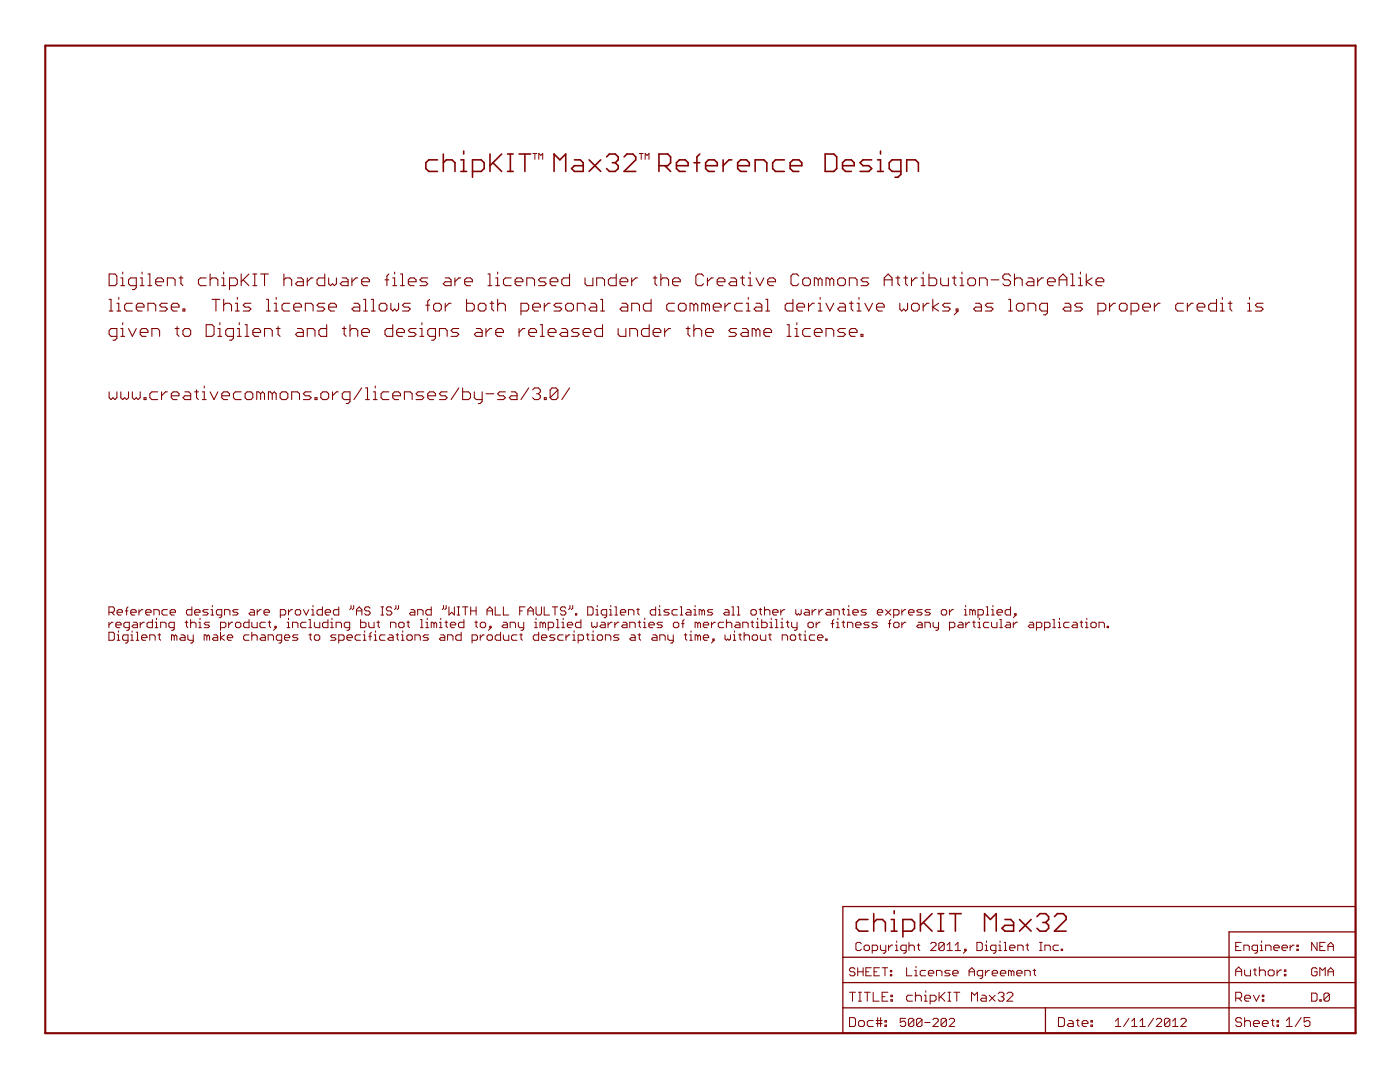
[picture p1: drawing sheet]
<svg xmlns="http://www.w3.org/2000/svg" width="279mm" height="216mm" viewBox="0 0 279 216" stroke-linecap="round" stroke-linejoin="round" font-family="sans-serif">
<g fill="#800000" stroke="#800000" stroke-width=".32">
<path d="M171.5 183.5h1.7z"/>
<path d="M171.5 183.5l-.6 .6z"/>
<path d="M170.9 184.1v1.1z"/>
<path d="M170.9 185.2l.6 .6z"/>
<path d="M171.5 185.8h1.7z"/>
<path d="M174.4 182.3v3.5z"/>
<path d="M174.4 184.1l.6-.6z"/>
<path d="M175 183.5h1.1z"/>
<path d="M176.1 183.5l.6 .6z"/>
<path d="M176.7 184.1v1.7z"/>
<path d="M177.9 183.5h.6z"/>
<path d="M178.5 183.5v2.3z"/>
<path d="M177.9 185.8h1.1z"/>
<path d="M178.5 181.7v.6z"/>
<path d="M180.2 183.5v3.5z"/>
<path d="M180.2 183.5h1.7z"/>
<path d="M181.9 183.5l.6 .6z"/>
<path d="M182.5 184.1v1.1z"/>
<path d="M182.5 185.2l-.6 .6z"/>
<path d="M180.2 185.8h1.7z"/>
<path d="M183.7 182.3v3.5z"/>
<path d="M186 182.3l-2.3 2.3z"/>
<path d="M184.3 184.1l1.7 1.7z"/>
<path d="M187.2 185.8h1.1z"/>
<path d="M187.7 182.3v3.5z"/>
<path d="M187.2 182.3h1.1z"/>
<path d="M190.7 182.3v3.5z"/>
<path d="M189.5 182.3h2.3z"/>
<path d="M196.5 182.3v3.5z"/>
<path d="M196.5 182.3l1.2 1.2z"/>
<path d="M197.7 183.5l1.1-1.2z"/>
<path d="M198.8 182.3v3.5z"/>
<path d="M200.6 183.5h1.1z"/>
<path d="M201.7 183.5l.6 .6z"/>
<path d="M202.3 184.1v1.7z"/>
<path d="M200.6 185.8h1.7z"/>
<path d="M200 185.2l.6 .6z"/>
<path d="M200 185.2l.6-.6z"/>
<path d="M200.6 184.6h1.7z"/>
<path d="M203.5 183.5l2.3 2.3z"/>
<path d="M203.5 185.8l2.3-2.3z"/>
<path d="M206.9 182.9l.6-.6z"/>
<path d="M207.5 182.3h1.2z"/>
<path d="M208.7 182.3l.6 .6z"/>
<path d="M209.3 182.9v.6z"/>
<path d="M209.3 183.5l-.6 .6z"/>
<path d="M208.1 184.1h.6z"/>
<path d="M208.7 184.1l.6 .5z"/>
<path d="M209.3 184.6v.6z"/>
<path d="M209.3 185.2l-.6 .6z"/>
<path d="M207.5 185.8h1.2z"/>
<path d="M206.9 185.2l.6 .6z"/>
<path d="M210.4 185.8h2.4z"/>
<path d="M210.4 185.8l2.4-2.3z"/>
<path d="M212.8 182.9v.6z"/>
<path d="M212.2 182.3l.6 .6z"/>
<path d="M211 182.3h1.2z"/>
<path d="M211 182.3l-.6 .6z"/>
<path d="M85.6 31.9h1.7z"/>
<path d="M85 32.5l.6-.6z"/>
<path d="M85 32.5v1.1z"/>
<path d="M85 33.6l.6 .6z"/>
<path d="M85.6 34.2h1.7z"/>
<path d="M88.5 30.7v3.5z"/>
<path d="M88.5 32.5l.6-.6z"/>
<path d="M89.1 31.9h1.1z"/>
<path d="M90.2 31.9l.6 .6z"/>
<path d="M90.8 32.5v1.7z"/>
<path d="M92 31.9h.5z"/>
<path d="M92.5 31.9v2.3z"/>
<path d="M92 34.2h1.1z"/>
<path d="M92.5 30.1v.6z"/>
<path d="M94.3 31.9v3.5z"/>
<path d="M94.3 31.9h1.7z"/>
<path d="M96 31.9l.6 .6z"/>
<path d="M96.6 32.5v1.1z"/>
<path d="M96 34.2l.6-.6z"/>
<path d="M94.3 34.2h1.7z"/>
<path d="M97.8 30.7v3.5z"/>
<path d="M97.8 33.1l2.3-2.4z"/>
<path d="M98.4 32.5l1.7 1.7z"/>
<path d="M101.3 34.2h1.1z"/>
<path d="M101.9 30.7v3.5z"/>
<path d="M101.3 30.7h1.1z"/>
<path d="M104.8 30.7v3.5z"/>
<path d="M103.6 30.7h2.3z"/>
<path d="M110.6 30.7v3.5z"/>
<path d="M110.6 30.7l1.1 1.2z"/>
<path d="M111.7 31.9l1.2-1.2z"/>
<path d="M112.9 30.7v3.5z"/>
<path d="M114.6 31.9h1.2z"/>
<path d="M115.8 31.9l.6 .6z"/>
<path d="M116.4 32.5v1.7z"/>
<path d="M114.6 34.2h1.8z"/>
<path d="M114.1 33.6l.5 .6z"/>
<path d="M114.1 33.6l.5-.5z"/>
<path d="M114.6 33.1h1.8z"/>
<path d="M117.6 31.9l2.3 2.3z"/>
<path d="M117.6 34.2l2.3-2.3z"/>
<path d="M121.1 31.3l.5-.6z"/>
<path d="M121.6 30.7h1.2z"/>
<path d="M122.8 30.7l.6 .6z"/>
<path d="M123.4 31.3v.6z"/>
<path d="M122.8 32.5l.6-.6z"/>
<path d="M122.2 32.5h.6z"/>
<path d="M122.8 32.5l.6 .6z"/>
<path d="M123.4 33.1v.5z"/>
<path d="M122.8 34.2l.6-.6z"/>
<path d="M121.6 34.2h1.2z"/>
<path d="M121.1 33.6l.5 .6z"/>
<path d="M124.5 34.2h2.4z"/>
<path d="M124.5 34.2l2.4-2.3z"/>
<path d="M126.9 31.3v.6z"/>
<path d="M126.3 30.7l.6 .6z"/>
<path d="M125.1 30.7h1.2z"/>
<path d="M125.1 30.7l-.6 .6z"/>
<path d="M131.5 30.7v3.5z"/>
<path d="M131.5 30.7h1.8z"/>
<path d="M133.3 30.7l.5 .6z"/>
<path d="M133.8 31.3v1.2z"/>
<path d="M133.8 32.5l-.5 .6z"/>
<path d="M131.5 33.1h1.8z"/>
<path d="M132.7 33.1l1.1 1.1z"/>
<path d="M135.6 34.2h1.2z"/>
<path d="M135 33.6l.6 .6z"/>
<path d="M135 32.5v1.1z"/>
<path d="M135 32.5l.6-.6z"/>
<path d="M135.6 31.9h1.2z"/>
<path d="M136.8 31.9l.5 .6z"/>
<path d="M137.3 32.5v.6z"/>
<path d="M135 33.1h2.3z"/>
<path d="M139.1 31.3v2.9z"/>
<path d="M139.1 31.3l.6-.6z"/>
<path d="M138.5 32.5h1.2z"/>
<path d="M141.4 34.2h1.2z"/>
<path d="M140.8 33.6l.6 .6z"/>
<path d="M140.8 32.5v1.1z"/>
<path d="M141.4 31.9l-.6 .6z"/>
<path d="M141.4 31.9h1.2z"/>
<path d="M142.6 31.9l.6 .6z"/>
<path d="M143.2 32.5v.6z"/>
<path d="M140.8 33.1h2.4z"/>
<path d="M144.3 31.9v2.3z"/>
<path d="M144.3 33.1l1.2-1.2z"/>
<path d="M145.5 31.9h.5z"/>
<path d="M147.8 34.2h1.2z"/>
<path d="M147.2 33.6l.6 .6z"/>
<path d="M147.2 32.5v1.1z"/>
<path d="M147.2 32.5l.6-.6z"/>
<path d="M147.8 31.9h1.2z"/>
<path d="M149 31.9l.5 .6z"/>
<path d="M149.5 32.5v.6z"/>
<path d="M147.2 33.1h2.3z"/>
<path d="M150.7 31.9v2.3z"/>
<path d="M150.7 31.9h1.7z"/>
<path d="M152.4 31.9l.6 .6z"/>
<path d="M153 32.5v1.7z"/>
<path d="M154.8 31.9h1.7z"/>
<path d="M154.8 31.9l-.6 .6z"/>
<path d="M154.2 32.5v1.1z"/>
<path d="M154.2 33.6l.6 .6z"/>
<path d="M154.8 34.2h1.7z"/>
<path d="M158.3 34.2h1.1z"/>
<path d="M157.7 33.6l.6 .6z"/>
<path d="M157.7 32.5v1.1z"/>
<path d="M157.7 32.5l.6-.6z"/>
<path d="M158.3 31.9h1.1z"/>
<path d="M159.4 31.9l.6 .6z"/>
<path d="M160 32.5v.6z"/>
<path d="M157.7 33.1h2.3z"/>
<path d="M164.7 30.7v3.5z"/>
<path d="M164.7 34.2h1.7z"/>
<path d="M166.4 34.2l.6-.6z"/>
<path d="M167 31.3v2.3z"/>
<path d="M166.4 30.7l.6 .6z"/>
<path d="M164.7 30.7h1.7z"/>
<path d="M168.7 34.2h1.2z"/>
<path d="M168.1 33.6l.6 .6z"/>
<path d="M168.1 32.5v1.1z"/>
<path d="M168.1 32.5l.6-.6z"/>
<path d="M168.7 31.9h1.2z"/>
<path d="M169.9 31.9l.6 .6z"/>
<path d="M170.5 32.5v.6z"/>
<path d="M168.1 33.1h2.4z"/>
<path d="M171.6 34.2h1.8z"/>
<path d="M173.4 34.2l.6-.6z"/>
<path d="M173.4 33.1l.6 .5z"/>
<path d="M172.2 33.1h1.2z"/>
<path d="M171.6 32.5l.6 .6z"/>
<path d="M171.6 32.5l.6-.6z"/>
<path d="M172.2 31.9h1.8z"/>
<path d="M175.1 31.9h.6z"/>
<path d="M175.7 31.9v2.3z"/>
<path d="M175.1 34.2h1.2z"/>
<path d="M175.7 30.1v.6z"/>
<path d="M178.6 35.4h.6z"/>
<path d="M179.2 35.4l.6-.6z"/>
<path d="M179.8 31.9v2.9z"/>
<path d="M178 31.9h1.8z"/>
<path d="M178 31.9l-.5 .6z"/>
<path d="M177.5 32.5v1.1z"/>
<path d="M177.5 33.6l.5 .6z"/>
<path d="M178 34.2h1.8z"/>
<path d="M181 31.9v2.3z"/>
<path d="M181 31.9h1.7z"/>
<path d="M182.7 31.9l.6 .6z"/>
<path d="M183.3 32.5v1.7z"/>
</g>
<g fill="#800000" stroke="#800000" stroke-width=".2">
<path d="M171.6 188l.3 .3z"/>
<path d="M171.1 188h.5z"/>
<path d="M171.1 188l-.3 .3z"/>
<path d="M170.8 188.3v1.1z"/>
<path d="M170.8 189.4l.3 .3z"/>
<path d="M171.1 189.7h.5z"/>
<path d="M171.6 189.7l.3-.3z"/>
<path d="M172.7 189.7h.5z"/>
<path d="M173.2 189.7l.3-.3z"/>
<path d="M173.5 188.8v.6z"/>
<path d="M173.2 188.6l.3 .2z"/>
<path d="M172.7 188.6h.5z"/>
<path d="M172.4 188.8l.3-.2z"/>
<path d="M172.4 188.8v.6z"/>
<path d="M172.4 189.4l.3 .3z"/>
<path d="M174.1 188.6v1.6z"/>
<path d="M174.1 188.6h.8z"/>
<path d="M174.9 188.6l.3 .2z"/>
<path d="M175.2 188.8v.6z"/>
<path d="M175.2 189.4l-.3 .3z"/>
<path d="M174.1 189.7h.8z"/>
<path d="M175.7 188.6v.8z"/>
<path d="M175.7 189.4l.3 .3z"/>
<path d="M176 189.7h.8z"/>
<path d="M176.8 188.6v1.3z"/>
<path d="M176.8 189.9l-.3 .3z"/>
<path d="M176.2 190.2h.3z"/>
<path d="M177.3 188.6v1.1z"/>
<path d="M177.3 189.1l.6-.5z"/>
<path d="M177.9 188.6h.2z"/>
<path d="M178.7 188.6h.3z"/>
<path d="M179 188.6v1.1z"/>
<path d="M178.7 189.7h.5z"/>
<path d="M179 187.8v.2z"/>
<path d="M180.3 190.2h.3z"/>
<path d="M180.6 190.2l.2-.3z"/>
<path d="M180.8 188.6v1.3z"/>
<path d="M180 188.6h.8z"/>
<path d="M179.8 188.8l.2-.2z"/>
<path d="M179.8 188.8v.6z"/>
<path d="M179.8 189.4l.2 .3z"/>
<path d="M180 189.7h.8z"/>
<path d="M181.4 188v1.7z"/>
<path d="M181.4 188.8l.3-.2z"/>
<path d="M181.7 188.6h.5z"/>
<path d="M182.2 188.6l.3 .2z"/>
<path d="M182.5 188.8v.9z"/>
<path d="M183.3 188.3v1.1z"/>
<path d="M183.3 189.4l.3 .3z"/>
<path d="M183 188.6h.6z"/>
<path d="M185.7 189.7h1.1z"/>
<path d="M185.7 189.7l1.1-1.1z"/>
<path d="M186.8 188.3v.3z"/>
<path d="M186.6 188l.2 .3z"/>
<path d="M186 188h.6z"/>
<path d="M186 188l-.3 .3z"/>
<path d="M187.4 188.3v1.1z"/>
<path d="M187.4 188.3l.2-.3z"/>
<path d="M187.6 188h.6z"/>
<path d="M188.2 188l.2 .3z"/>
<path d="M188.4 188.3v1.1z"/>
<path d="M188.4 189.4l-.2 .3z"/>
<path d="M187.6 189.7h.6z"/>
<path d="M187.4 189.4l.2 .3z"/>
<path d="M187.4 189.4l1-1.1z"/>
<path d="M189 188.6l.5-.6z"/>
<path d="M189.5 188v1.7z"/>
<path d="M189 189.7h1.1z"/>
<path d="M190.6 188.6l.6-.6z"/>
<path d="M191.2 188v1.7z"/>
<path d="M190.6 189.7h1.1z"/>
<path d="M192.3 190.2l.5-.5z"/>
<path d="M192.8 189.4v.3z"/>
<path d="M192.5 189.4h.3z"/>
<path d="M192.5 189.4v.3z"/>
<path d="M192.5 189.7h.3z"/>
<path d="M195 188v1.7z"/>
<path d="M195 189.7h.8z"/>
<path d="M195.8 189.7l.2-.3z"/>
<path d="M196 188.3v1.1z"/>
<path d="M195.8 188l.2 .3z"/>
<path d="M195 188h.8z"/>
<path d="M196.6 188.6h.3z"/>
<path d="M196.9 188.6v1.1z"/>
<path d="M196.6 189.7h.5z"/>
<path d="M196.9 187.8v.2z"/>
<path d="M198.2 190.2h.3z"/>
<path d="M198.8 189.9l-.3 .3z"/>
<path d="M198.8 188.6v1.3z"/>
<path d="M198 188.6h.8z"/>
<path d="M197.7 188.8l.3-.2z"/>
<path d="M197.7 188.8v.6z"/>
<path d="M197.7 189.4l.3 .3z"/>
<path d="M198 189.7h.8z"/>
<path d="M199.3 188.6h.3z"/>
<path d="M199.6 188.6v1.1z"/>
<path d="M199.3 189.7h.6z"/>
<path d="M199.6 187.8v.2z"/>
<path d="M200.4 188h.3z"/>
<path d="M200.7 188v1.7z"/>
<path d="M200.4 189.7h.5z"/>
<path d="M201.8 189.7h.5z"/>
<path d="M201.5 189.4l.3 .3z"/>
<path d="M201.5 188.8v.6z"/>
<path d="M201.5 188.8l.3-.2z"/>
<path d="M201.8 188.6h.5z"/>
<path d="M202.3 188.6l.3 .2z"/>
<path d="M202.6 188.8v.3z"/>
<path d="M201.5 189.1h1.1z"/>
<path d="M203.1 188.6v1.1z"/>
<path d="M203.1 188.6h.8z"/>
<path d="M203.9 188.6l.3 .2z"/>
<path d="M204.2 188.8v.9z"/>
<path d="M205 188.3v1.1z"/>
<path d="M205 189.4l.3 .3z"/>
<path d="M204.7 188.6h.6z"/>
<path d="M207.5 189.7h.5z"/>
<path d="M207.7 188v1.7z"/>
<path d="M207.5 188h.5z"/>
<path d="M208.5 188.6v1.1z"/>
<path d="M208.5 188.6h.9z"/>
<path d="M209.4 188.6l.2 .2z"/>
<path d="M209.6 188.8v.9z"/>
<path d="M210.4 188.6h.8z"/>
<path d="M210.2 188.8l.2-.2z"/>
<path d="M210.2 188.8v.6z"/>
<path d="M210.2 189.4l.2 .3z"/>
<path d="M210.4 189.7h.8z"/>
<path d="M211.8 189.4v.3z"/>
<path d="M211.8 189.4h.3z"/>
<path d="M212.1 189.4v.3z"/>
<path d="M211.8 189.7h.3z"/>
<path d="M180.9 193.1v1.6z"/>
<path d="M180.9 194.7h1.1z"/>
<path d="M182.5 193.6h.3z"/>
<path d="M182.8 193.6v1.1z"/>
<path d="M182.5 194.7h.6z"/>
<path d="M182.8 192.8v.3z"/>
<path d="M183.9 193.6h.8z"/>
<path d="M183.9 193.6l-.3 .3z"/>
<path d="M183.6 193.9v.6z"/>
<path d="M183.6 194.5l.3 .2z"/>
<path d="M183.9 194.7h.8z"/>
<path d="M185.5 194.7h.6z"/>
<path d="M185.3 194.5l.2 .2z"/>
<path d="M185.3 193.9v.6z"/>
<path d="M185.5 193.6l-.2 .3z"/>
<path d="M185.5 193.6h.6z"/>
<path d="M186.1 193.6l.3 .3z"/>
<path d="M186.4 193.9v.3z"/>
<path d="M185.3 194.2h1.1z"/>
<path d="M186.9 193.6v1.1z"/>
<path d="M186.9 193.6h.8z"/>
<path d="M187.7 193.6l.3 .3z"/>
<path d="M188 193.9v.8z"/>
<path d="M188.5 194.7h.8z"/>
<path d="M189.3 194.7l.3-.2z"/>
<path d="M189.3 194.2l.3 .3z"/>
<path d="M188.8 194.2h.5z"/>
<path d="M188.5 193.9l.3 .3z"/>
<path d="M188.8 193.6l-.3 .3z"/>
<path d="M188.8 193.6h.8z"/>
<path d="M190.4 194.7h.6z"/>
<path d="M190.1 194.5l.3 .2z"/>
<path d="M190.1 193.9v.6z"/>
<path d="M190.1 193.9l.3-.3z"/>
<path d="M190.4 193.6h.6z"/>
<path d="M191 193.6l.2 .3z"/>
<path d="M191.2 193.9v.3z"/>
<path d="M190.1 194.2h1.1z"/>
<path d="M193.4 193.6v1.1z"/>
<path d="M193.4 193.6l.6-.5z"/>
<path d="M194 193.1l.5 .5z"/>
<path d="M194.5 193.6v1.1z"/>
<path d="M193.4 193.9h1.1z"/>
<path d="M195.6 195.3h.3z"/>
<path d="M196.1 195l-.2 .3z"/>
<path d="M196.1 193.6v1.4z"/>
<path d="M195.3 193.6h.8z"/>
<path d="M195.3 193.6l-.3 .3z"/>
<path d="M195 193.9v.6z"/>
<path d="M195 194.5l.3 .2z"/>
<path d="M195.3 194.7h.8z"/>
<path d="M196.7 193.6v1.1z"/>
<path d="M196.7 194.2l.5-.6z"/>
<path d="M197.2 193.6h.3z"/>
<path d="M198.3 194.7h.5z"/>
<path d="M198 194.5l.3 .2z"/>
<path d="M198 193.9v.6z"/>
<path d="M198 193.9l.3-.3z"/>
<path d="M198.3 193.6h.5z"/>
<path d="M198.8 193.6l.3 .3z"/>
<path d="M199.1 193.9v.3z"/>
<path d="M198 194.2h1.1z"/>
<path d="M199.9 194.7h.6z"/>
<path d="M199.6 194.5l.3 .2z"/>
<path d="M199.6 193.9v.6z"/>
<path d="M199.6 193.9l.3-.3z"/>
<path d="M199.9 193.6h.6z"/>
<path d="M200.5 193.6l.2 .3z"/>
<path d="M200.7 193.9v.3z"/>
<path d="M199.6 194.2h1.1z"/>
<path d="M201.3 193.6v1.1z"/>
<path d="M201.3 193.6h.2z"/>
<path d="M201.5 193.6l.3 .3z"/>
<path d="M201.8 193.9v.8z"/>
<path d="M202.1 193.6l-.3 .3z"/>
<path d="M202.1 193.6l.3 .3z"/>
<path d="M202.4 193.9v.8z"/>
<path d="M203.2 194.7h.5z"/>
<path d="M202.9 194.5l.3 .2z"/>
<path d="M202.9 193.9v.6z"/>
<path d="M202.9 193.9l.3-.3z"/>
<path d="M203.2 193.6h.5z"/>
<path d="M203.7 193.6l.3 .3z"/>
<path d="M204 193.9v.3z"/>
<path d="M202.9 194.2h1.1z"/>
<path d="M204.5 193.6v1.1z"/>
<path d="M204.5 193.6h.8z"/>
<path d="M205.3 193.6l.3 .3z"/>
<path d="M205.6 193.9v.8z"/>
<path d="M206.4 193.4v1.1z"/>
<path d="M206.4 194.5l.3 .2z"/>
<path d="M206.2 193.6h.5z"/>
<path d="M261.8 188v1.7z"/>
<path d="M261.8 188l1 1.7z"/>
<path d="M262.8 188v1.7z"/>
<path d="M263.4 188h1.1z"/>
<path d="M263.4 188v1.7z"/>
<path d="M263.4 189.7h1.1z"/>
<path d="M263.4 188.8h.5z"/>
<path d="M265 188.6v1.1z"/>
<path d="M265.6 188l-.6 .6z"/>
<path d="M265.6 188l.5 .6z"/>
<path d="M266.1 188.6v1.1z"/>
<path d="M265 188.8h1.1z"/>
<path d="M262.6 193.1l.2 .3z"/>
<path d="M262 193.1h.6z"/>
<path d="M262 193.1l-.2 .3z"/>
<path d="M261.8 193.4v1.1z"/>
<path d="M261.8 194.5l.2 .2z"/>
<path d="M262 194.7h.6z"/>
<path d="M262.6 194.7l.2-.2z"/>
<path d="M262.8 193.9v.6z"/>
<path d="M262.3 193.9h.5z"/>
<path d="M263.4 193.1v1.6z"/>
<path d="M263.4 193.1l.5 .5z"/>
<path d="M263.9 193.6l.6-.5z"/>
<path d="M264.5 193.1v1.6z"/>
<path d="M265 193.6v1.1z"/>
<path d="M265 193.6l.6-.5z"/>
<path d="M265.6 193.1l.5 .5z"/>
<path d="M266.1 193.6v1.1z"/>
<path d="M265 193.9h1.1z"/>
<path d="M261.8 198.2v1.6z"/>
<path d="M261.8 199.8h.8z"/>
<path d="M262.6 199.8l.2-.3z"/>
<path d="M262.8 198.4v1.1z"/>
<path d="M262.6 198.2l.2 .2z"/>
<path d="M261.8 198.2h.8z"/>
<path d="M263.4 199.5v.3z"/>
<path d="M263.4 199.5h.3z"/>
<path d="M263.7 199.5v.3z"/>
<path d="M263.4 199.8h.3z"/>
<path d="M264.2 198.4v1.1z"/>
<path d="M264.2 198.4l.3-.2z"/>
<path d="M264.5 198.2h.5z"/>
<path d="M265 198.2l.3 .2z"/>
<path d="M265.3 198.4v1.1z"/>
<path d="M265.3 199.5l-.3 .3z"/>
<path d="M264.5 199.8h.5z"/>
<path d="M264.2 199.5l.3 .3z"/>
<path d="M264.2 199.5l1.1-1.1z"/>
<path d="M222.6 203.8l.6-.6z"/>
<path d="M223.2 203.2v1.6z"/>
<path d="M222.6 204.8h1.1z"/>
<path d="M225.3 203.2l-1.1 1.6z"/>
<path d="M226.4 203.2l-.5 .6z"/>
<path d="M226.4 203.2v1.6z"/>
<path d="M225.9 204.8h1z"/>
<path d="M228 203.2l-.5 .6z"/>
<path d="M228 203.2v1.6z"/>
<path d="M227.5 204.8h1.1z"/>
<path d="M230.2 203.2l-1.1 1.6z"/>
<path d="M230.8 204.8h1z"/>
<path d="M230.8 204.8l1-1z"/>
<path d="M231.8 203.5v.3z"/>
<path d="M231.6 203.2l.2 .3z"/>
<path d="M231 203.2h.6z"/>
<path d="M231 203.2l-.2 .3z"/>
<path d="M232.4 203.5v1.1z"/>
<path d="M232.6 203.2l-.2 .3z"/>
<path d="M232.6 203.2h.6z"/>
<path d="M233.2 203.2l.3 .3z"/>
<path d="M233.5 203.5v1.1z"/>
<path d="M233.5 204.6l-.3 .2z"/>
<path d="M232.6 204.8h.6z"/>
<path d="M232.4 204.6l.2 .2z"/>
<path d="M233.5 203.5l-1.1 1.1z"/>
<path d="M234.5 203.2l-.5 .6z"/>
<path d="M234.5 203.2v1.6z"/>
<path d="M234 204.8h1.1z"/>
<path d="M235.6 204.8h1.1z"/>
<path d="M235.6 204.8l1.1-1z"/>
<path d="M236.7 203.5v.3z"/>
<path d="M236.5 203.2l.2 .3z"/>
<path d="M235.9 203.2h.6z"/>
<path d="M235.9 203.2l-.3 .3z"/>
<path d="M179.7 203.2h1z"/>
<path d="M179.7 203.2v.8z"/>
<path d="M179.7 204l.5-.2z"/>
<path d="M180.2 203.8h.3z"/>
<path d="M180.5 203.8l.2 .2z"/>
<path d="M180.7 204v.6z"/>
<path d="M180.7 204.6l-.2 .2z"/>
<path d="M179.9 204.8h.6z"/>
<path d="M179.7 204.6l.2 .2z"/>
<path d="M181.3 203.5v1.1z"/>
<path d="M181.3 203.5l.3-.3z"/>
<path d="M181.6 203.2h.5z"/>
<path d="M182.1 203.2l.3 .3z"/>
<path d="M182.4 203.5v1.1z"/>
<path d="M182.4 204.6l-.3 .2z"/>
<path d="M181.6 204.8h.5z"/>
<path d="M181.3 204.6l.3 .2z"/>
<path d="M181.3 204.6l1.1-1.1z"/>
<path d="M182.9 203.5v1.1z"/>
<path d="M183.2 203.2l-.3 .3z"/>
<path d="M183.2 203.2h.5z"/>
<path d="M183.7 203.2l.3 .3z"/>
<path d="M184 203.5v1.1z"/>
<path d="M184 204.6l-.3 .2z"/>
<path d="M183.2 204.8h.5z"/>
<path d="M182.9 204.6l.3 .2z"/>
<path d="M182.9 204.6l1.1-1.1z"/>
<path d="M184.6 204h1z"/>
<path d="M186.2 204.8h1.1z"/>
<path d="M186.2 204.8l1.1-1z"/>
<path d="M187.3 203.5v.3z"/>
<path d="M187 203.2l.3 .3z"/>
<path d="M186.4 203.2h.6z"/>
<path d="M186.4 203.2l-.2 .3z"/>
<path d="M187.8 203.5v1.1z"/>
<path d="M188.1 203.2l-.3 .3z"/>
<path d="M188.1 203.2h.5z"/>
<path d="M188.6 203.2l.3 .3z"/>
<path d="M188.9 203.5v1.1z"/>
<path d="M188.9 204.6l-.3 .2z"/>
<path d="M188.1 204.8h.5z"/>
<path d="M187.8 204.6l.3 .2z"/>
<path d="M188.9 203.5l-1.1 1.1z"/>
<path d="M189.4 204.8h1.1z"/>
<path d="M189.4 204.8l1.1-1z"/>
<path d="M190.5 203.5v.3z"/>
<path d="M190.2 203.2l.3 .3z"/>
<path d="M189.7 203.2h.5z"/>
<path d="M189.4 203.5l.3-.3z"/>
<path d="M21.7 121.1v1.6z"/>
<path d="M21.7 121.1h.9z"/>
<path d="M22.6 121.1l.2 .3z"/>
<path d="M22.8 121.4v.5z"/>
<path d="M22.8 121.9l-.2 .3z"/>
<path d="M21.7 122.2h.9z"/>
<path d="M22.3 122.2l.5 .5z"/>
<path d="M23.6 122.7h.6z"/>
<path d="M23.4 122.4l.2 .3z"/>
<path d="M23.4 121.9v.5z"/>
<path d="M23.4 121.9l.2-.3z"/>
<path d="M23.6 121.6h.6z"/>
<path d="M24.2 121.6l.2 .3z"/>
<path d="M24.4 121.9v.3z"/>
<path d="M23.4 122.2h1z"/>
<path d="M25.3 121.4v1.3z"/>
<path d="M25.5 121.1l-.2 .3z"/>
<path d="M25 121.9h.5z"/>
<path d="M26.4 122.7h.5z"/>
<path d="M26.1 122.4l.3 .3z"/>
<path d="M26.1 121.9v.5z"/>
<path d="M26.1 121.9l.3-.3z"/>
<path d="M26.4 121.6h.5z"/>
<path d="M26.9 121.6l.3 .3z"/>
<path d="M27.2 121.9v.3z"/>
<path d="M26.1 122.2h1.1z"/>
<path d="M27.7 121.6v1.1z"/>
<path d="M27.7 122.2l.6-.6z"/>
<path d="M28.3 121.6h.2z"/>
<path d="M29.3 122.7h.6z"/>
<path d="M29.1 122.4l.2 .3z"/>
<path d="M29.1 121.9v.5z"/>
<path d="M29.1 121.9l.2-.3z"/>
<path d="M29.3 121.6h.6z"/>
<path d="M29.9 121.6l.3 .3z"/>
<path d="M30.2 121.9v.3z"/>
<path d="M29.1 122.2h1.1z"/>
<path d="M30.7 121.6v1.1z"/>
<path d="M30.7 121.6h.8z"/>
<path d="M31.5 121.6l.3 .3z"/>
<path d="M31.8 121.9v.8z"/>
<path d="M32.6 121.6h.8z"/>
<path d="M32.3 121.9l.3-.3z"/>
<path d="M32.3 121.9v.5z"/>
<path d="M32.3 122.4l.3 .3z"/>
<path d="M32.6 122.7h.8z"/>
<path d="M34.2 122.7h.6z"/>
<path d="M34 122.4l.2 .3z"/>
<path d="M34 121.9v.5z"/>
<path d="M34 121.9l.2-.3z"/>
<path d="M34.2 121.6h.6z"/>
<path d="M34.8 121.6l.2 .3z"/>
<path d="M35 121.9v.3z"/>
<path d="M34 122.2h1z"/>
<path d="M38.3 121.1v1.6z"/>
<path d="M37.5 122.7h.8z"/>
<path d="M37.2 122.4l.3 .3z"/>
<path d="M37.2 121.9v.5z"/>
<path d="M37.2 121.9l.3-.3z"/>
<path d="M37.5 121.6h.8z"/>
<path d="M39.1 122.7h.5z"/>
<path d="M38.8 122.4l.3 .3z"/>
<path d="M38.8 121.9v.5z"/>
<path d="M38.8 121.9l.3-.3z"/>
<path d="M39.1 121.6h.5z"/>
<path d="M39.6 121.6l.3 .3z"/>
<path d="M39.9 121.9v.3z"/>
<path d="M38.8 122.2h1.1z"/>
<path d="M40.5 122.7h.8z"/>
<path d="M41.3 122.7l.3-.3z"/>
<path d="M41.3 122.2l.3 .2z"/>
<path d="M40.7 122.2h.6z"/>
<path d="M40.5 121.9l.2 .3z"/>
<path d="M40.5 121.9l.2-.3z"/>
<path d="M40.7 121.6h.9z"/>
<path d="M42.1 121.6h.3z"/>
<path d="M42.4 121.6v1.1z"/>
<path d="M42.1 122.7h.6z"/>
<path d="M42.4 120.8v.3z"/>
<path d="M43.7 123.3h.3z"/>
<path d="M44.3 123l-.3 .3z"/>
<path d="M44.3 121.6v1.4z"/>
<path d="M43.5 121.6h.8z"/>
<path d="M43.2 121.9l.3-.3z"/>
<path d="M43.2 121.9v.5z"/>
<path d="M43.2 122.4l.3 .3z"/>
<path d="M43.5 122.7h.8z"/>
<path d="M44.8 121.6v1.1z"/>
<path d="M44.8 121.6h.8z"/>
<path d="M45.6 121.6l.3 .3z"/>
<path d="M45.9 121.9v.8z"/>
<path d="M46.4 122.7h.8z"/>
<path d="M47.2 122.7l.3-.3z"/>
<path d="M47.2 122.2l.3 .2z"/>
<path d="M46.7 122.2h.5z"/>
<path d="M46.4 121.9l.3 .3z"/>
<path d="M46.4 121.9l.3-.3z"/>
<path d="M46.7 121.6h.8z"/>
<path d="M50 121.6h.5z"/>
<path d="M50.5 121.6l.3 .3z"/>
<path d="M50.8 121.9v.8z"/>
<path d="M50 122.7h.8z"/>
<path d="M49.7 122.4l.3 .3z"/>
<path d="M49.7 122.4l.3-.2z"/>
<path d="M50 122.2h.8z"/>
<path d="M51.3 121.6v1.1z"/>
<path d="M51.3 122.2l.6-.6z"/>
<path d="M51.9 121.6h.2z"/>
<path d="M53 122.7h.5z"/>
<path d="M52.7 122.4l.3 .3z"/>
<path d="M52.7 121.9v.5z"/>
<path d="M52.7 121.9l.3-.3z"/>
<path d="M53 121.6h.5z"/>
<path d="M53.5 121.6l.3 .3z"/>
<path d="M53.8 121.9v.3z"/>
<path d="M52.7 122.2h1.1z"/>
<path d="M55.9 121.6v1.7z"/>
<path d="M55.9 121.6h.8z"/>
<path d="M56.7 121.6l.3 .3z"/>
<path d="M57 121.9v.5z"/>
<path d="M57 122.4l-.3 .3z"/>
<path d="M55.9 122.7h.8z"/>
<path d="M57.6 121.6v1.1z"/>
<path d="M57.6 122.2l.5-.6z"/>
<path d="M58.1 121.6h.3z"/>
<path d="M59.2 122.7h.5z"/>
<path d="M59.7 122.7l.3-.3z"/>
<path d="M60 121.9v.5z"/>
<path d="M59.7 121.6l.3 .3z"/>
<path d="M59.2 121.6h.5z"/>
<path d="M58.9 121.9l.3-.3z"/>
<path d="M58.9 121.9v.5z"/>
<path d="M58.9 122.4l.3 .3z"/>
<path d="M60.6 121.6l.5 1.1z"/>
<path d="M61.6 121.6l-.5 1.1z"/>
<path d="M62.2 121.6h.3z"/>
<path d="M62.5 121.6v1.1z"/>
<path d="M62.2 122.7h.5z"/>
<path d="M62.5 120.8v.3z"/>
<path d="M64.3 121.1v1.6z"/>
<path d="M63.5 122.7h.8z"/>
<path d="M63.3 122.4l.2 .3z"/>
<path d="M63.3 121.9v.5z"/>
<path d="M63.3 121.9l.2-.3z"/>
<path d="M63.5 121.6h.8z"/>
<path d="M65.2 122.7h.5z"/>
<path d="M64.9 122.4l.3 .3z"/>
<path d="M64.9 121.9v.5z"/>
<path d="M64.9 121.9l.3-.3z"/>
<path d="M65.2 121.6h.5z"/>
<path d="M65.7 121.6l.3 .3z"/>
<path d="M66 121.9v.3z"/>
<path d="M64.9 122.2h1.1z"/>
<path d="M67.6 121.1v1.6z"/>
<path d="M66.8 122.7h.8z"/>
<path d="M66.5 122.4l.3 .3z"/>
<path d="M66.5 121.9v.5z"/>
<path d="M66.5 121.9l.3-.3z"/>
<path d="M66.8 121.6h.8z"/>
<path d="M70.1 120.8v.6z"/>
<path d="M70.1 121.4l-.3 .2z"/>
<path d="M70.6 120.8v.6z"/>
<path d="M70.6 121.4l-.3 .2z"/>
<path d="M71.1 121.6v1.1z"/>
<path d="M71.1 121.6l.6-.5z"/>
<path d="M71.7 121.1l.5 .5z"/>
<path d="M72.2 121.6v1.1z"/>
<path d="M71.1 121.9h1.1z"/>
<path d="M73.6 121.1l.3 .3z"/>
<path d="M73 121.1h.6z"/>
<path d="M73 121.1l-.2 .3z"/>
<path d="M72.8 121.4v.2z"/>
<path d="M72.8 121.6l.2 .3z"/>
<path d="M73 121.9h.6z"/>
<path d="M73.6 121.9l.3 .3z"/>
<path d="M73.9 122.2v.2z"/>
<path d="M73.9 122.4l-.3 .3z"/>
<path d="M73 122.7h.6z"/>
<path d="M72.8 122.4l.2 .3z"/>
<path d="M76 122.7h.6z"/>
<path d="M76.3 121.1v1.6z"/>
<path d="M76 121.1h.6z"/>
<path d="M77.9 121.1l.3 .3z"/>
<path d="M77.4 121.1h.5z"/>
<path d="M77.4 121.1l-.3 .3z"/>
<path d="M77.1 121.4v.2z"/>
<path d="M77.1 121.6l.3 .3z"/>
<path d="M77.4 121.9h.5z"/>
<path d="M77.9 121.9l.3 .3z"/>
<path d="M78.2 122.2v.2z"/>
<path d="M78.2 122.4l-.3 .3z"/>
<path d="M77.4 122.7h.5z"/>
<path d="M77.1 122.4l.3 .3z"/>
<path d="M79 120.8v.6z"/>
<path d="M79 121.4l-.3 .2z"/>
<path d="M79.5 120.8v.6z"/>
<path d="M79.5 121.4l-.2 .2z"/>
<path d="M82 121.6h.5z"/>
<path d="M82.5 121.6l.3 .3z"/>
<path d="M82.8 121.9v.8z"/>
<path d="M82 122.7h.8z"/>
<path d="M81.7 122.4l.3 .3z"/>
<path d="M81.7 122.4l.3-.2z"/>
<path d="M82 122.2h.8z"/>
<path d="M83.4 121.6v1.1z"/>
<path d="M83.4 121.6h.8z"/>
<path d="M84.2 121.6l.2 .3z"/>
<path d="M84.4 121.9v.8z"/>
<path d="M86.1 121.1v1.6z"/>
<path d="M85.3 122.7h.8z"/>
<path d="M85 122.4l.3 .3z"/>
<path d="M85 121.9v.5z"/>
<path d="M85 121.9l.3-.3z"/>
<path d="M85.3 121.6h.8z"/>
<path d="M88.5 120.8v.6z"/>
<path d="M88.5 121.4l-.3 .2z"/>
<path d="M89 120.8v.6z"/>
<path d="M88.8 121.6l.2-.2z"/>
<path d="M89.6 121.1v1.6z"/>
<path d="M90.1 122.2l-.5 .5z"/>
<path d="M90.1 122.2l.6 .5z"/>
<path d="M90.7 121.1v1.6z"/>
<path d="M91.2 122.7h.6z"/>
<path d="M91.5 121.1v1.6z"/>
<path d="M91.2 121.1h.6z"/>
<path d="M92.9 121.1v1.6z"/>
<path d="M92.3 121.1h1.1z"/>
<path d="M93.9 121.1v1.6z"/>
<path d="M93.9 121.9h1.1z"/>
<path d="M95 121.1v1.6z"/>
<path d="M97.2 121.6v1.1z"/>
<path d="M97.2 121.6l.5-.5z"/>
<path d="M97.7 121.1l.6 .5z"/>
<path d="M98.3 121.6v1.1z"/>
<path d="M97.2 121.9h1.1z"/>
<path d="M98.8 121.1v1.6z"/>
<path d="M98.8 122.7h1.1z"/>
<path d="M100.5 121.1v1.6z"/>
<path d="M100.5 122.7h1z"/>
<path d="M103.7 121.1v1.6z"/>
<path d="M103.7 121.1h1.1z"/>
<path d="M103.7 121.9h.5z"/>
<path d="M105.3 121.6v1.1z"/>
<path d="M105.9 121.1l-.6 .5z"/>
<path d="M105.9 121.1l.5 .5z"/>
<path d="M106.4 121.6v1.1z"/>
<path d="M105.3 121.9h1.1z"/>
<path d="M107 121.1v1.3z"/>
<path d="M107 122.4l.2 .3z"/>
<path d="M107.2 122.7h.6z"/>
<path d="M107.8 122.7l.3-.3z"/>
<path d="M108.1 121.1v1.3z"/>
<path d="M108.6 121.1v1.6z"/>
<path d="M108.6 122.7h1.1z"/>
<path d="M110.8 121.1v1.6z"/>
<path d="M110.2 121.1h1.1z"/>
<path d="M112.7 121.1l.2 .3z"/>
<path d="M112.1 121.1h.6z"/>
<path d="M112.1 121.1l-.3 .3z"/>
<path d="M111.8 121.4v.2z"/>
<path d="M111.8 121.6l.3 .3z"/>
<path d="M112.1 121.9h.6z"/>
<path d="M112.7 121.9l.2 .3z"/>
<path d="M112.9 122.2v.2z"/>
<path d="M112.9 122.4l-.2 .3z"/>
<path d="M112.1 122.7h.6z"/>
<path d="M111.8 122.4l.3 .3z"/>
<path d="M113.7 120.8v.6z"/>
<path d="M113.5 121.6l.2-.2z"/>
<path d="M114.3 120.8v.6z"/>
<path d="M114.3 121.4l-.3 .2z"/>
<path d="M114.9 122.4v.3z"/>
<path d="M114.9 122.4h.2z"/>
<path d="M115.1 122.4v.3z"/>
<path d="M114.9 122.7h.2z"/>
<path d="M117.3 121.1v1.6z"/>
<path d="M117.3 122.7h.8z"/>
<path d="M118.1 122.7l.3-.3z"/>
<path d="M118.4 121.4v1z"/>
<path d="M118.1 121.1l.3 .3z"/>
<path d="M117.3 121.1h.8z"/>
<path d="M118.9 121.6h.3z"/>
<path d="M119.2 121.6v1.1z"/>
<path d="M118.9 122.7h.5z"/>
<path d="M119.2 120.8v.3z"/>
<path d="M120.5 123.3h.3z"/>
<path d="M120.8 123.3l.3-.3z"/>
<path d="M121.1 121.6v1.4z"/>
<path d="M120.3 121.6h.8z"/>
<path d="M120 121.9l.3-.3z"/>
<path d="M120 121.9v.5z"/>
<path d="M120 122.4l.3 .3z"/>
<path d="M120.3 122.7h.8z"/>
<path d="M121.6 121.6h.3z"/>
<path d="M121.9 121.6v1.1z"/>
<path d="M121.6 122.7h.6z"/>
<path d="M121.9 120.8v.3z"/>
<path d="M122.7 121.1h.3z"/>
<path d="M123 121.1v1.6z"/>
<path d="M122.7 122.7h.6z"/>
<path d="M124.1 122.7h.5z"/>
<path d="M123.8 122.4l.3 .3z"/>
<path d="M123.8 121.9v.5z"/>
<path d="M123.8 121.9l.3-.3z"/>
<path d="M124.1 121.6h.5z"/>
<path d="M124.6 121.6l.3 .3z"/>
<path d="M124.9 121.9v.3z"/>
<path d="M123.8 122.2h1.1z"/>
<path d="M125.4 121.6v1.1z"/>
<path d="M125.4 121.6h.8z"/>
<path d="M126.2 121.6l.3 .3z"/>
<path d="M126.5 121.9v.8z"/>
<path d="M127.3 121.4v1z"/>
<path d="M127.3 122.4l.3 .3z"/>
<path d="M127.1 121.6h.5z"/>
<path d="M130.9 121.1v1.6z"/>
<path d="M130 122.7h.9z"/>
<path d="M129.8 122.4l.2 .3z"/>
<path d="M129.8 121.9v.5z"/>
<path d="M129.8 121.9l.2-.3z"/>
<path d="M130 121.6h.9z"/>
<path d="M131.4 121.6h.3z"/>
<path d="M131.7 121.6v1.1z"/>
<path d="M131.4 122.7h.5z"/>
<path d="M131.7 120.8v.3z"/>
<path d="M132.5 122.7h.8z"/>
<path d="M133.3 122.7l.3-.3z"/>
<path d="M133.3 122.2l.3 .2z"/>
<path d="M132.8 122.2h.5z"/>
<path d="M132.5 121.9l.3 .3z"/>
<path d="M132.5 121.9l.3-.3z"/>
<path d="M132.8 121.6h.8z"/>
<path d="M134.4 121.6h.8z"/>
<path d="M134.1 121.9l.3-.3z"/>
<path d="M134.1 121.9v.5z"/>
<path d="M134.1 122.4l.3 .3z"/>
<path d="M134.4 122.7h.8z"/>
<path d="M135.7 121.1h.3z"/>
<path d="M136 121.1v1.6z"/>
<path d="M135.7 122.7h.6z"/>
<path d="M137.1 121.6h.5z"/>
<path d="M137.6 121.6l.3 .3z"/>
<path d="M137.9 121.9v.8z"/>
<path d="M137.1 122.7h.8z"/>
<path d="M136.8 122.4l.3 .3z"/>
<path d="M137.1 122.2l-.3 .2z"/>
<path d="M137.1 122.2h.8z"/>
<path d="M138.5 121.6h.2z"/>
<path d="M138.7 121.6v1.1z"/>
<path d="M138.5 122.7h.5z"/>
<path d="M138.7 120.8v.3z"/>
<path d="M139.5 121.6v1.1z"/>
<path d="M139.5 121.6h.3z"/>
<path d="M139.8 121.6l.3 .3z"/>
<path d="M140.1 121.9v.8z"/>
<path d="M140.1 121.9l.3-.3z"/>
<path d="M140.4 121.6l.2 .3z"/>
<path d="M140.6 121.9v.8z"/>
<path d="M141.2 122.7h.8z"/>
<path d="M142.2 122.4l-.2 .3z"/>
<path d="M142 122.2l.2 .2z"/>
<path d="M141.4 122.2h.6z"/>
<path d="M141.2 121.9l.2 .3z"/>
<path d="M141.2 121.9l.2-.3z"/>
<path d="M141.4 121.6h.8z"/>
<path d="M144.7 121.6h.5z"/>
<path d="M145.2 121.6l.3 .3z"/>
<path d="M145.5 121.9v.8z"/>
<path d="M144.7 122.7h.8z"/>
<path d="M144.4 122.4l.3 .3z"/>
<path d="M144.4 122.4l.3-.2z"/>
<path d="M144.7 122.2h.8z"/>
<path d="M146 121.1h.3z"/>
<path d="M146.3 121.1v1.6z"/>
<path d="M146 122.7h.6z"/>
<path d="M147.1 121.1h.3z"/>
<path d="M147.4 121.1v1.6z"/>
<path d="M147.1 122.7h.6z"/>
<path d="M150.1 122.7h.6z"/>
<path d="M150.7 122.7l.2-.3z"/>
<path d="M150.9 121.9v.5z"/>
<path d="M150.7 121.6l.2 .3z"/>
<path d="M150.1 121.6h.6z"/>
<path d="M150.1 121.6l-.2 .3z"/>
<path d="M149.9 121.9v.5z"/>
<path d="M149.9 122.4l.2 .3z"/>
<path d="M151.7 121.4v1z"/>
<path d="M151.7 122.4l.3 .3z"/>
<path d="M151.5 121.6h.5z"/>
<path d="M152.6 121.1v1.6z"/>
<path d="M152.6 121.9l.2-.3z"/>
<path d="M152.8 121.6h.6z"/>
<path d="M153.4 121.6l.2 .3z"/>
<path d="M153.6 121.9v.8z"/>
<path d="M154.5 122.7h.5z"/>
<path d="M154.2 122.4l.3 .3z"/>
<path d="M154.2 121.9v.5z"/>
<path d="M154.2 121.9l.3-.3z"/>
<path d="M154.5 121.6h.5z"/>
<path d="M155 121.6l.3 .3z"/>
<path d="M155.3 121.9v.3z"/>
<path d="M154.2 122.2h1.1z"/>
<path d="M155.8 121.6v1.1z"/>
<path d="M155.8 122.2l.6-.6z"/>
<path d="M156.4 121.6h.2z"/>
<path d="M158.8 121.6v.8z"/>
<path d="M158.8 122.4l.3 .3z"/>
<path d="M159.3 122.4l-.2 .3z"/>
<path d="M159.3 122.4l.3 .3z"/>
<path d="M159.6 122.7l.3-.3z"/>
<path d="M159.9 121.6v.8z"/>
<path d="M160.7 121.6h.5z"/>
<path d="M161.2 121.6l.3 .3z"/>
<path d="M161.5 121.9v.8z"/>
<path d="M160.7 122.7h.8z"/>
<path d="M160.4 122.4l.3 .3z"/>
<path d="M160.7 122.2l-.3 .2z"/>
<path d="M160.7 122.2h.8z"/>
<path d="M162.1 121.6v1.1z"/>
<path d="M162.1 122.2l.5-.6z"/>
<path d="M162.6 121.6h.3z"/>
<path d="M163.4 121.6v1.1z"/>
<path d="M163.4 122.2l.6-.6z"/>
<path d="M164 121.6h.2z"/>
<path d="M165.1 121.6h.5z"/>
<path d="M165.6 121.6l.3 .3z"/>
<path d="M165.9 121.9v.8z"/>
<path d="M165.1 122.7h.8z"/>
<path d="M164.8 122.4l.3 .3z"/>
<path d="M164.8 122.4l.3-.2z"/>
<path d="M165.1 122.2h.8z"/>
<path d="M166.4 121.6v1.1z"/>
<path d="M166.4 121.6h.8z"/>
<path d="M167.2 121.6l.3 .3z"/>
<path d="M167.5 121.9v.8z"/>
<path d="M168.3 121.4v1z"/>
<path d="M168.3 122.4l.3 .3z"/>
<path d="M168 121.6h.6z"/>
<path d="M169.1 121.6h.3z"/>
<path d="M169.4 121.6v1.1z"/>
<path d="M169.1 122.7h.6z"/>
<path d="M169.4 120.8v.3z"/>
<path d="M170.5 122.7h.5z"/>
<path d="M170.2 122.4l.3 .3z"/>
<path d="M170.2 121.9v.5z"/>
<path d="M170.2 121.9l.3-.3z"/>
<path d="M170.5 121.6h.5z"/>
<path d="M171 121.6l.3 .3z"/>
<path d="M171.3 121.9v.3z"/>
<path d="M170.2 122.2h1.1z"/>
<path d="M171.8 122.7h.8z"/>
<path d="M172.6 122.7l.3-.3z"/>
<path d="M172.6 122.2l.3 .2z"/>
<path d="M172.1 122.2h.5z"/>
<path d="M171.8 121.9l.3 .3z"/>
<path d="M171.8 121.9l.3-.3z"/>
<path d="M172.1 121.6h.8z"/>
<path d="M175.4 122.7h.5z"/>
<path d="M175.1 122.4l.3 .3z"/>
<path d="M175.1 121.9v.5z"/>
<path d="M175.1 121.9l.3-.3z"/>
<path d="M175.4 121.6h.5z"/>
<path d="M175.9 121.6l.3 .3z"/>
<path d="M176.2 121.9v.3z"/>
<path d="M175.1 122.2h1.1z"/>
<path d="M176.7 121.6l1.1 1.1z"/>
<path d="M176.7 122.7l1.1-1.1z"/>
<path d="M178.4 121.6v1.7z"/>
<path d="M178.4 121.6h.8z"/>
<path d="M179.2 121.6l.2 .3z"/>
<path d="M179.4 121.9v.5z"/>
<path d="M179.4 122.4l-.2 .3z"/>
<path d="M178.4 122.7h.8z"/>
<path d="M180 121.6v1.1z"/>
<path d="M180 122.2l.5-.6z"/>
<path d="M180.5 121.6h.3z"/>
<path d="M181.6 122.7h.5z"/>
<path d="M181.3 122.4l.3 .3z"/>
<path d="M181.3 121.9v.5z"/>
<path d="M181.3 121.9l.3-.3z"/>
<path d="M181.6 121.6h.5z"/>
<path d="M182.1 121.6l.3 .3z"/>
<path d="M182.4 121.9v.3z"/>
<path d="M181.3 122.2h1.1z"/>
<path d="M183 122.7h.8z"/>
<path d="M183.8 122.7l.2-.3z"/>
<path d="M183.8 122.2l.2 .2z"/>
<path d="M183.2 122.2h.6z"/>
<path d="M183 121.9l.2 .3z"/>
<path d="M183 121.9l.2-.3z"/>
<path d="M183.2 121.6h.8z"/>
<path d="M184.6 122.7h.8z"/>
<path d="M185.7 122.4l-.3 .3z"/>
<path d="M185.4 122.2l.3 .2z"/>
<path d="M184.9 122.2h.5z"/>
<path d="M184.6 121.9l.3 .3z"/>
<path d="M184.6 121.9l.3-.3z"/>
<path d="M184.9 121.6h.8z"/>
<path d="M188.1 122.7h.6z"/>
<path d="M188.7 122.7l.2-.3z"/>
<path d="M188.9 121.9v.5z"/>
<path d="M188.7 121.6l.2 .3z"/>
<path d="M188.1 121.6h.6z"/>
<path d="M187.9 121.9l.2-.3z"/>
<path d="M187.9 121.9v.5z"/>
<path d="M187.9 122.4l.2 .3z"/>
<path d="M189.5 121.6v1.1z"/>
<path d="M189.5 122.2l.5-.6z"/>
<path d="M190 121.6h.3z"/>
<path d="M192.5 121.6h.2z"/>
<path d="M192.7 121.6v1.1z"/>
<path d="M192.5 122.7h.5z"/>
<path d="M192.7 120.8v.3z"/>
<path d="M193.5 121.6v1.1z"/>
<path d="M193.5 121.6h.3z"/>
<path d="M193.8 121.6l.3 .3z"/>
<path d="M194.1 121.9v.8z"/>
<path d="M194.1 121.9l.3-.3z"/>
<path d="M194.4 121.6l.2 .3z"/>
<path d="M194.6 121.9v.8z"/>
<path d="M195.2 121.6v1.7z"/>
<path d="M195.2 121.6h.8z"/>
<path d="M196 121.6l.3 .3z"/>
<path d="M196.3 121.9v.5z"/>
<path d="M196.3 122.4l-.3 .3z"/>
<path d="M195.2 122.7h.8z"/>
<path d="M196.8 121.1h.3z"/>
<path d="M197.1 121.1v1.6z"/>
<path d="M196.8 122.7h.5z"/>
<path d="M197.9 121.6h.3z"/>
<path d="M198.2 121.6v1.1z"/>
<path d="M197.9 122.7h.5z"/>
<path d="M198.2 120.8v.3z"/>
<path d="M199.2 122.7h.6z"/>
<path d="M199 122.4l.2 .3z"/>
<path d="M199 121.9v.5z"/>
<path d="M199 121.9l.2-.3z"/>
<path d="M199.2 121.6h.6z"/>
<path d="M199.8 121.6l.2 .3z"/>
<path d="M200 121.9v.3z"/>
<path d="M199 122.2h1z"/>
<path d="M201.7 121.1v1.6z"/>
<path d="M200.9 122.7h.8z"/>
<path d="M200.6 122.4l.3 .3z"/>
<path d="M200.6 121.9v.5z"/>
<path d="M200.6 121.9l.3-.3z"/>
<path d="M200.9 121.6h.8z"/>
<path d="M202.2 123.3l.6-.6z"/>
<path d="M202.8 122.4v.3z"/>
<path d="M202.5 122.4h.3z"/>
<path d="M202.5 122.4v.3z"/>
<path d="M202.5 122.7h.3z"/>
<path d="M21.7 124.2v1z"/>
<path d="M21.7 124.7l.6-.5z"/>
<path d="M22.3 124.2h.3z"/>
<path d="M23.4 125.2h.5z"/>
<path d="M23.1 125l.3 .2z"/>
<path d="M23.1 124.4v.6z"/>
<path d="M23.4 124.2l-.3 .2z"/>
<path d="M23.4 124.2h.5z"/>
<path d="M23.9 124.2l.3 .2z"/>
<path d="M24.2 124.4v.3z"/>
<path d="M23.1 124.7h1.1z"/>
<path d="M25.3 125.8h.2z"/>
<path d="M25.5 125.8l.3-.3z"/>
<path d="M25.8 124.2v1.3z"/>
<path d="M25 124.2h.8z"/>
<path d="M25 124.2l-.3 .2z"/>
<path d="M24.7 124.4v.6z"/>
<path d="M24.7 125l.3 .2z"/>
<path d="M25 125.2h.8z"/>
<path d="M26.6 124.2h.6z"/>
<path d="M27.2 124.2l.2 .2z"/>
<path d="M27.4 124.4v.8z"/>
<path d="M26.6 125.2h.8z"/>
<path d="M26.4 125l.2 .2z"/>
<path d="M26.4 125l.2-.3z"/>
<path d="M26.6 124.7h.8z"/>
<path d="M28 124.2v1z"/>
<path d="M28 124.7l.5-.5z"/>
<path d="M28.5 124.2h.3z"/>
<path d="M30.4 123.6v1.6z"/>
<path d="M29.6 125.2h.8z"/>
<path d="M29.3 125l.3 .2z"/>
<path d="M29.3 124.4v.6z"/>
<path d="M29.3 124.4l.3-.2z"/>
<path d="M29.6 124.2h.8z"/>
<path d="M31 124.2h.2z"/>
<path d="M31.2 124.2v1z"/>
<path d="M31 125.2h.5z"/>
<path d="M31.2 123.4v.2z"/>
<path d="M32.1 124.2v1z"/>
<path d="M32.1 124.2h.8z"/>
<path d="M32.9 124.2l.2 .2z"/>
<path d="M33.1 124.4v.8z"/>
<path d="M34.2 125.8h.3z"/>
<path d="M34.5 125.8l.3-.3z"/>
<path d="M34.8 124.2v1.3z"/>
<path d="M34 124.2h.8z"/>
<path d="M34 124.2l-.3 .2z"/>
<path d="M33.7 124.4v.6z"/>
<path d="M33.7 125l.3 .2z"/>
<path d="M34 125.2h.8z"/>
<path d="M37.2 123.9v1.1z"/>
<path d="M37.2 125l.3 .2z"/>
<path d="M36.9 124.2h.6z"/>
<path d="M38 123.6v1.6z"/>
<path d="M38 124.4l.3-.2z"/>
<path d="M38.3 124.2h.5z"/>
<path d="M38.8 124.2l.3 .2z"/>
<path d="M39.1 124.4v.8z"/>
<path d="M39.7 124.2h.2z"/>
<path d="M39.9 124.2v1z"/>
<path d="M39.7 125.2h.5z"/>
<path d="M39.9 123.4v.2z"/>
<path d="M40.7 125.2h.9z"/>
<path d="M41.6 125.2l.2-.2z"/>
<path d="M41.6 124.7l.2 .3z"/>
<path d="M41 124.7h.6z"/>
<path d="M40.7 124.4l.3 .3z"/>
<path d="M40.7 124.4l.3-.2z"/>
<path d="M41 124.2h.8z"/>
<path d="M44 124.2v1.6z"/>
<path d="M44 124.2h.8z"/>
<path d="M44.8 124.2l.3 .2z"/>
<path d="M45.1 124.4v.6z"/>
<path d="M45.1 125l-.3 .2z"/>
<path d="M44 125.2h.8z"/>
<path d="M45.6 124.2v1z"/>
<path d="M45.6 124.7l.6-.5z"/>
<path d="M46.2 124.2h.2z"/>
<path d="M47.3 125.2h.5z"/>
<path d="M47.8 125.2l.3-.2z"/>
<path d="M48.1 124.4v.6z"/>
<path d="M47.8 124.2l.3 .2z"/>
<path d="M47.3 124.2h.5z"/>
<path d="M47.3 124.2l-.3 .2z"/>
<path d="M47 124.4v.6z"/>
<path d="M47 125l.3 .2z"/>
<path d="M49.7 123.6v1.6z"/>
<path d="M48.9 125.2h.8z"/>
<path d="M48.6 125l.3 .2z"/>
<path d="M48.6 124.4v.6z"/>
<path d="M48.6 124.4l.3-.2z"/>
<path d="M48.9 124.2h.8z"/>
<path d="M50.2 124.2v.8z"/>
<path d="M50.2 125l.3 .2z"/>
<path d="M50.5 125.2h.8z"/>
<path d="M51.3 124.2v1z"/>
<path d="M52.1 124.2h.9z"/>
<path d="M52.1 124.2l-.2 .2z"/>
<path d="M51.9 124.4v.6z"/>
<path d="M51.9 125l.2 .2z"/>
<path d="M52.1 125.2h.9z"/>
<path d="M53.8 123.9v1.1z"/>
<path d="M53.8 125l.2 .2z"/>
<path d="M53.5 124.2h.5z"/>
<path d="M54.6 125.8l.5-.6z"/>
<path d="M55.1 125v.2z"/>
<path d="M54.9 125h.2z"/>
<path d="M54.9 125v.2z"/>
<path d="M54.9 125.2h.2z"/>
<path d="M57.3 124.2h.3z"/>
<path d="M57.6 124.2v1z"/>
<path d="M57.3 125.2h.5z"/>
<path d="M57.6 123.4v.2z"/>
<path d="M58.4 124.2v1z"/>
<path d="M58.4 124.2h.8z"/>
<path d="M59.2 124.2l.3 .2z"/>
<path d="M59.5 124.4v.8z"/>
<path d="M60.3 124.2h.8z"/>
<path d="M60.3 124.2l-.3 .2z"/>
<path d="M60 124.4v.6z"/>
<path d="M60 125l.3 .2z"/>
<path d="M60.3 125.2h.8z"/>
<path d="M61.6 123.6h.3z"/>
<path d="M61.9 123.6v1.6z"/>
<path d="M61.6 125.2h.6z"/>
<path d="M62.7 124.2v.8z"/>
<path d="M62.7 125l.3 .2z"/>
<path d="M63 125.2h.8z"/>
<path d="M63.8 124.2v1z"/>
<path d="M65.4 123.6v1.6z"/>
<path d="M64.6 125.2h.8z"/>
<path d="M64.4 125l.2 .2z"/>
<path d="M64.4 124.4v.6z"/>
<path d="M64.6 124.2l-.2 .2z"/>
<path d="M64.6 124.2h.8z"/>
<path d="M66 124.2h.3z"/>
<path d="M66.3 124.2v1z"/>
<path d="M66 125.2h.5z"/>
<path d="M66.3 123.4v.2z"/>
<path d="M67.1 124.2v1z"/>
<path d="M67.1 124.2h.8z"/>
<path d="M67.9 124.2l.3 .2z"/>
<path d="M68.2 124.4v.8z"/>
<path d="M69.2 125.8h.3z"/>
<path d="M69.5 125.8l.3-.3z"/>
<path d="M69.8 124.2v1.3z"/>
<path d="M69 124.2h.8z"/>
<path d="M69 124.2l-.3 .2z"/>
<path d="M68.7 124.4v.6z"/>
<path d="M68.7 125l.3 .2z"/>
<path d="M69 125.2h.8z"/>
<path d="M72 123.6v1.6z"/>
<path d="M72 125.2h.8z"/>
<path d="M72.8 125.2l.2-.2z"/>
<path d="M73 124.4v.6z"/>
<path d="M72.8 124.2l.2 .2z"/>
<path d="M72 124.2h.8z"/>
<path d="M73.6 124.2v.8z"/>
<path d="M73.6 125l.3 .2z"/>
<path d="M73.9 125.2h.8z"/>
<path d="M74.7 124.2v1z"/>
<path d="M75.5 123.9v1.1z"/>
<path d="M75.5 125l.3 .2z"/>
<path d="M75.2 124.2h.6z"/>
<path d="M77.9 124.2v1z"/>
<path d="M77.9 124.2h.8z"/>
<path d="M78.7 124.2l.3 .2z"/>
<path d="M79 124.4v.8z"/>
<path d="M79.8 125.2h.6z"/>
<path d="M80.4 125.2l.2-.2z"/>
<path d="M80.6 124.4v.6z"/>
<path d="M80.4 124.2l.2 .2z"/>
<path d="M79.8 124.2h.6z"/>
<path d="M79.8 124.2l-.2 .2z"/>
<path d="M79.6 124.4v.6z"/>
<path d="M79.6 125l.2 .2z"/>
<path d="M81.4 123.9v1.1z"/>
<path d="M81.4 125l.3 .2z"/>
<path d="M81.2 124.2h.5z"/>
<path d="M83.9 123.6h.3z"/>
<path d="M84.2 123.6v1.6z"/>
<path d="M83.9 125.2h.5z"/>
<path d="M85 124.2h.3z"/>
<path d="M85.3 124.2v1z"/>
<path d="M85 125.2h.5z"/>
<path d="M85.3 123.4v.2z"/>
<path d="M86.1 124.2v1z"/>
<path d="M86.1 124.2h.2z"/>
<path d="M86.3 124.2l.3 .2z"/>
<path d="M86.6 124.4v.8z"/>
<path d="M86.6 124.4l.3-.2z"/>
<path d="M86.9 124.2l.2 .2z"/>
<path d="M87.1 124.4v.8z"/>
<path d="M87.7 124.2h.3z"/>
<path d="M88 124.2v1z"/>
<path d="M87.7 125.2h.5z"/>
<path d="M88 123.4v.2z"/>
<path d="M89 123.9v1.1z"/>
<path d="M89 125l.3 .2z"/>
<path d="M88.8 124.2h.5z"/>
<path d="M90.1 125.2h.6z"/>
<path d="M89.9 125l.2 .2z"/>
<path d="M89.9 124.4v.6z"/>
<path d="M89.9 124.4l.2-.2z"/>
<path d="M90.1 124.2h.6z"/>
<path d="M90.7 124.2l.3 .2z"/>
<path d="M91 124.4v.3z"/>
<path d="M89.9 124.7h1.1z"/>
<path d="M92.6 123.6v1.6z"/>
<path d="M91.8 125.2h.8z"/>
<path d="M91.5 125l.3 .2z"/>
<path d="M91.5 124.4v.6z"/>
<path d="M91.5 124.4l.3-.2z"/>
<path d="M91.8 124.2h.8z"/>
<path d="M95 123.9v1.1z"/>
<path d="M95 125l.3 .2z"/>
<path d="M94.8 124.2h.5z"/>
<path d="M96.1 125.2h.5z"/>
<path d="M96.6 125.2l.3-.2z"/>
<path d="M96.9 124.4v.6z"/>
<path d="M96.6 124.2l.3 .2z"/>
<path d="M96.1 124.2h.5z"/>
<path d="M95.8 124.4l.3-.2z"/>
<path d="M95.8 124.4v.6z"/>
<path d="M95.8 125l.3 .2z"/>
<path d="M97.5 125.8l.5-.6z"/>
<path d="M98 125v.2z"/>
<path d="M97.7 125h.3z"/>
<path d="M97.7 125v.2z"/>
<path d="M97.7 125.2h.3z"/>
<path d="M100.5 124.2h.5z"/>
<path d="M101 124.2l.3 .2z"/>
<path d="M101.3 124.4v.8z"/>
<path d="M100.5 125.2h.8z"/>
<path d="M100.2 125l.3 .2z"/>
<path d="M100.2 125l.3-.3z"/>
<path d="M100.5 124.7h.8z"/>
<path d="M101.8 124.2v1z"/>
<path d="M101.8 124.2h.8z"/>
<path d="M102.6 124.2l.3 .2z"/>
<path d="M102.9 124.4v.8z"/>
<path d="M103.4 124.2v.8z"/>
<path d="M103.4 125l.3 .2z"/>
<path d="M103.7 125.2h.8z"/>
<path d="M104.5 124.2v1.3z"/>
<path d="M104.2 125.8l.3-.3z"/>
<path d="M104 125.8h.2z"/>
<path d="M106.7 124.2h.3z"/>
<path d="M107 124.2v1z"/>
<path d="M106.7 125.2h.5z"/>
<path d="M107 123.4v.2z"/>
<path d="M107.8 124.2v1z"/>
<path d="M107.8 124.2h.3z"/>
<path d="M108.1 124.2l.2 .2z"/>
<path d="M108.3 124.4v.8z"/>
<path d="M108.6 124.2l-.3 .2z"/>
<path d="M108.6 124.2l.3 .2z"/>
<path d="M108.9 124.4v.8z"/>
<path d="M109.4 124.2v1.6z"/>
<path d="M109.4 124.2h.8z"/>
<path d="M110.2 124.2l.3 .2z"/>
<path d="M110.5 124.4v.6z"/>
<path d="M110.2 125.2l.3-.2z"/>
<path d="M109.4 125.2h.8z"/>
<path d="M111 123.6h.3z"/>
<path d="M111.3 123.6v1.6z"/>
<path d="M111 125.2h.6z"/>
<path d="M112.1 124.2h.3z"/>
<path d="M112.4 124.2v1z"/>
<path d="M112.1 125.2h.6z"/>
<path d="M112.4 123.4v.2z"/>
<path d="M113.5 125.2h.5z"/>
<path d="M113.2 125l.3 .2z"/>
<path d="M113.2 124.4v.6z"/>
<path d="M113.5 124.2l-.3 .2z"/>
<path d="M113.5 124.2h.5z"/>
<path d="M114 124.2l.3 .2z"/>
<path d="M114.3 124.4v.3z"/>
<path d="M113.2 124.7h1.1z"/>
<path d="M115.9 123.6v1.6z"/>
<path d="M115.1 125.2h.8z"/>
<path d="M114.9 125l.2 .2z"/>
<path d="M114.9 124.4v.6z"/>
<path d="M115.1 124.2l-.2 .2z"/>
<path d="M115.1 124.2h.8z"/>
<path d="M118.1 124.2v.8z"/>
<path d="M118.1 125l.3 .2z"/>
<path d="M118.4 125.2l.2-.2z"/>
<path d="M118.6 125l.3 .2z"/>
<path d="M119.2 125l-.3 .2z"/>
<path d="M119.2 124.2v.8z"/>
<path d="M120 124.2h.5z"/>
<path d="M120.5 124.2l.3 .2z"/>
<path d="M120.8 124.4v.8z"/>
<path d="M120 125.2h.8z"/>
<path d="M119.7 125l.3 .2z"/>
<path d="M119.7 125l.3-.3z"/>
<path d="M120 124.7h.8z"/>
<path d="M121.3 124.2v1z"/>
<path d="M121.3 124.7l.6-.5z"/>
<path d="M121.9 124.2h.3z"/>
<path d="M122.7 124.2v1z"/>
<path d="M122.7 124.7l.6-.5z"/>
<path d="M123.3 124.2h.2z"/>
<path d="M124.3 124.2h.6z"/>
<path d="M124.9 124.2l.2 .2z"/>
<path d="M125.1 124.4v.8z"/>
<path d="M124.3 125.2h.8z"/>
<path d="M124.1 125l.2 .2z"/>
<path d="M124.1 125l.2-.3z"/>
<path d="M124.3 124.7h.8z"/>
<path d="M125.7 124.2v1z"/>
<path d="M125.7 124.2h.8z"/>
<path d="M126.5 124.2l.3 .2z"/>
<path d="M126.8 124.4v.8z"/>
<path d="M127.6 123.9v1.1z"/>
<path d="M127.6 125l.3 .2z"/>
<path d="M127.3 124.2h.6z"/>
<path d="M128.4 124.2h.3z"/>
<path d="M128.7 124.2v1z"/>
<path d="M128.4 125.2h.5z"/>
<path d="M128.7 123.4v.2z"/>
<path d="M129.8 125.2h.5z"/>
<path d="M129.5 125l.3 .2z"/>
<path d="M129.5 124.4v.6z"/>
<path d="M129.8 124.2l-.3 .2z"/>
<path d="M129.8 124.2h.5z"/>
<path d="M130.3 124.2l.3 .2z"/>
<path d="M130.6 124.4v.3z"/>
<path d="M129.5 124.7h1.1z"/>
<path d="M131.1 125.2h.8z"/>
<path d="M131.9 125.2l.3-.2z"/>
<path d="M131.9 124.7l.3 .3z"/>
<path d="M131.4 124.7h.5z"/>
<path d="M131.1 124.4l.3 .3z"/>
<path d="M131.1 124.4l.3-.2z"/>
<path d="M131.4 124.2h.8z"/>
<path d="M134.6 125.2h.6z"/>
<path d="M135.2 125.2l.3-.2z"/>
<path d="M135.5 124.4v.6z"/>
<path d="M135.2 124.2l.3 .2z"/>
<path d="M134.6 124.2h.6z"/>
<path d="M134.6 124.2l-.2 .2z"/>
<path d="M134.4 124.4v.6z"/>
<path d="M134.4 125l.2 .2z"/>
<path d="M136.3 123.9v1.3z"/>
<path d="M136.3 123.9l.2-.3z"/>
<path d="M136 124.4h.5z"/>
<path d="M138.7 124.2v1z"/>
<path d="M138.7 124.2h.3z"/>
<path d="M139 124.2l.3 .2z"/>
<path d="M139.3 124.4v.8z"/>
<path d="M139.3 124.4l.2-.2z"/>
<path d="M139.5 124.2l.3 .2z"/>
<path d="M139.8 124.4v.8z"/>
<path d="M140.6 125.2h.6z"/>
<path d="M140.4 125l.2 .2z"/>
<path d="M140.4 124.4v.6z"/>
<path d="M140.4 124.4l.2-.2z"/>
<path d="M140.6 124.2h.6z"/>
<path d="M141.2 124.2l.2 .2z"/>
<path d="M141.4 124.4v.3z"/>
<path d="M140.4 124.7h1z"/>
<path d="M142 124.2v1z"/>
<path d="M142 124.7l.5-.5z"/>
<path d="M142.5 124.2h.3z"/>
<path d="M143.6 124.2h.8z"/>
<path d="M143.6 124.2l-.3 .2z"/>
<path d="M143.3 124.4v.6z"/>
<path d="M143.3 125l.3 .2z"/>
<path d="M143.6 125.2h.8z"/>
<path d="M145 123.6v1.6z"/>
<path d="M145 124.4l.2-.2z"/>
<path d="M145.2 124.2h.6z"/>
<path d="M145.8 124.2l.2 .2z"/>
<path d="M146 124.4v.8z"/>
<path d="M146.9 124.2h.5z"/>
<path d="M147.4 124.2l.3 .2z"/>
<path d="M147.7 124.4v.8z"/>
<path d="M146.9 125.2h.8z"/>
<path d="M146.6 125l.3 .2z"/>
<path d="M146.6 125l.3-.3z"/>
<path d="M146.9 124.7h.8z"/>
<path d="M148.2 124.2v1z"/>
<path d="M148.2 124.2h.8z"/>
<path d="M149 124.2l.3 .2z"/>
<path d="M149.3 124.4v.8z"/>
<path d="M150.1 123.9v1.1z"/>
<path d="M150.1 125l.3 .2z"/>
<path d="M149.9 124.2h.5z"/>
<path d="M150.9 124.2h.3z"/>
<path d="M151.2 124.2v1z"/>
<path d="M150.9 125.2h.6z"/>
<path d="M151.2 123.4v.2z"/>
<path d="M152 123.6v1.6z"/>
<path d="M152 125.2h.8z"/>
<path d="M152.8 125.2l.3-.2z"/>
<path d="M153.1 124.4v.6z"/>
<path d="M152.8 124.2l.3 .2z"/>
<path d="M152 124.2h.8z"/>
<path d="M153.6 124.2h.3z"/>
<path d="M153.9 124.2v1z"/>
<path d="M153.6 125.2h.6z"/>
<path d="M153.9 123.4v.2z"/>
<path d="M154.7 123.6h.3z"/>
<path d="M155 123.6v1.6z"/>
<path d="M154.7 125.2h.6z"/>
<path d="M155.8 124.2h.3z"/>
<path d="M156.1 124.2v1z"/>
<path d="M155.8 125.2h.6z"/>
<path d="M156.1 123.4v.2z"/>
<path d="M157.2 123.9v1.1z"/>
<path d="M157.2 125l.3 .2z"/>
<path d="M156.9 124.2h.6z"/>
<path d="M158 124.2v.8z"/>
<path d="M158 125l.3 .2z"/>
<path d="M158.3 125.2h.8z"/>
<path d="M159.1 124.2v1.3z"/>
<path d="M159.1 125.5l-.3 .3z"/>
<path d="M158.5 125.8h.3z"/>
<path d="M161.5 125.2h.6z"/>
<path d="M162.1 125.2l.2-.2z"/>
<path d="M162.3 124.4v.6z"/>
<path d="M162.1 124.2l.2 .2z"/>
<path d="M161.5 124.2h.6z"/>
<path d="M161.5 124.2l-.3 .2z"/>
<path d="M161.2 124.4v.6z"/>
<path d="M161.2 125l.3 .2z"/>
<path d="M162.9 124.2v1z"/>
<path d="M162.9 124.7l.5-.5z"/>
<path d="M163.4 124.2h.3z"/>
<path d="M166.1 123.9v1.3z"/>
<path d="M166.1 123.9l.3-.3z"/>
<path d="M165.9 124.4h.5z"/>
<path d="M166.9 124.2h.3z"/>
<path d="M167.2 124.2v1z"/>
<path d="M166.9 125.2h.6z"/>
<path d="M167.2 123.4v.2z"/>
<path d="M168.3 123.9v1.1z"/>
<path d="M168.3 125l.3 .2z"/>
<path d="M168 124.2h.6z"/>
<path d="M169.1 124.2v1z"/>
<path d="M169.1 124.2h.8z"/>
<path d="M169.9 124.2l.3 .2z"/>
<path d="M170.2 124.4v.8z"/>
<path d="M171 125.2h.6z"/>
<path d="M170.8 125l.2 .2z"/>
<path d="M170.8 124.4v.6z"/>
<path d="M170.8 124.4l.2-.2z"/>
<path d="M171 124.2h.6z"/>
<path d="M171.6 124.2l.2 .2z"/>
<path d="M171.8 124.4v.3z"/>
<path d="M170.8 124.7h1z"/>
<path d="M172.4 125.2h.8z"/>
<path d="M173.5 125l-.3 .2z"/>
<path d="M173.2 124.7l.3 .3z"/>
<path d="M172.7 124.7h.5z"/>
<path d="M172.4 124.4l.3 .3z"/>
<path d="M172.4 124.4l.3-.2z"/>
<path d="M172.7 124.2h.8z"/>
<path d="M174 125.2h.8z"/>
<path d="M174.8 125.2l.3-.2z"/>
<path d="M174.8 124.7l.3 .3z"/>
<path d="M174.3 124.7h.5z"/>
<path d="M174 124.4l.3 .3z"/>
<path d="M174 124.4l.3-.2z"/>
<path d="M174.3 124.2h.8z"/>
<path d="M177.5 123.9v1.3z"/>
<path d="M177.5 123.9l.3-.3z"/>
<path d="M177.3 124.4h.5z"/>
<path d="M178.6 125.2h.6z"/>
<path d="M179.2 125.2l.2-.2z"/>
<path d="M179.4 124.4v.6z"/>
<path d="M179.2 124.2l.2 .2z"/>
<path d="M178.6 124.2h.6z"/>
<path d="M178.6 124.2l-.2 .2z"/>
<path d="M178.4 124.4v.6z"/>
<path d="M178.4 125l.2 .2z"/>
<path d="M180 124.2v1z"/>
<path d="M180 124.7l.5-.5z"/>
<path d="M180.5 124.2h.3z"/>
<path d="M183.2 124.2h.6z"/>
<path d="M183.8 124.2l.2 .2z"/>
<path d="M184 124.4v.8z"/>
<path d="M183.2 125.2h.8z"/>
<path d="M183 125l.2 .2z"/>
<path d="M183 125l.2-.3z"/>
<path d="M183.2 124.7h.8z"/>
<path d="M184.6 124.2v1z"/>
<path d="M184.6 124.2h.8z"/>
<path d="M185.4 124.2l.3 .2z"/>
<path d="M185.7 124.4v.8z"/>
<path d="M186.2 124.2v.8z"/>
<path d="M186.2 125l.3 .2z"/>
<path d="M186.5 125.2h.8z"/>
<path d="M187.3 124.2v1.3z"/>
<path d="M187 125.8l.3-.3z"/>
<path d="M186.8 125.8h.2z"/>
<path d="M189.5 124.2v1.6z"/>
<path d="M189.5 124.2h.8z"/>
<path d="M190.3 124.2l.3 .2z"/>
<path d="M190.6 124.4v.6z"/>
<path d="M190.6 125l-.3 .2z"/>
<path d="M189.5 125.2h.8z"/>
<path d="M191.4 124.2h.5z"/>
<path d="M191.9 124.2l.3 .2z"/>
<path d="M192.2 124.4v.8z"/>
<path d="M191.4 125.2h.8z"/>
<path d="M191.1 125l.3 .2z"/>
<path d="M191.4 124.7l-.3 .3z"/>
<path d="M191.4 124.7h.8z"/>
<path d="M192.7 124.2v1z"/>
<path d="M193.3 124.2l-.6 .5z"/>
<path d="M193.3 124.2h.2z"/>
<path d="M194.4 123.9v1.1z"/>
<path d="M194.4 125l.2 .2z"/>
<path d="M194.1 124.2h.5z"/>
<path d="M195.2 124.2h.3z"/>
<path d="M195.5 124.2v1z"/>
<path d="M195.2 125.2h.5z"/>
<path d="M195.5 123.4v.2z"/>
<path d="M196.5 124.2h.8z"/>
<path d="M196.5 124.2l-.2 .2z"/>
<path d="M196.3 124.4v.6z"/>
<path d="M196.3 125l.2 .2z"/>
<path d="M196.5 125.2h.8z"/>
<path d="M197.9 124.2v.8z"/>
<path d="M197.9 125l.3 .2z"/>
<path d="M198.2 125.2h.8z"/>
<path d="M199 124.2v1z"/>
<path d="M199.5 123.6h.3z"/>
<path d="M199.8 123.6v1.6z"/>
<path d="M199.5 125.2h.6z"/>
<path d="M200.9 124.2h.5z"/>
<path d="M201.4 124.2l.3 .2z"/>
<path d="M201.7 124.4v.8z"/>
<path d="M200.9 125.2h.8z"/>
<path d="M200.6 125l.3 .2z"/>
<path d="M200.6 125l.3-.3z"/>
<path d="M200.9 124.7h.8z"/>
<path d="M202.2 124.2v1z"/>
<path d="M202.2 124.7l.6-.5z"/>
<path d="M202.8 124.2h.3z"/>
<path d="M205.5 124.2h.5z"/>
<path d="M206 124.2l.3 .2z"/>
<path d="M206.3 124.4v.8z"/>
<path d="M205.5 125.2h.8z"/>
<path d="M205.2 125l.3 .2z"/>
<path d="M205.2 125l.3-.3z"/>
<path d="M205.5 124.7h.8z"/>
<path d="M206.8 124.2v1.6z"/>
<path d="M206.8 124.2h.9z"/>
<path d="M207.7 124.2l.2 .2z"/>
<path d="M207.9 124.4v.6z"/>
<path d="M207.9 125l-.2 .2z"/>
<path d="M206.8 125.2h.9z"/>
<path d="M208.5 124.2v1.6z"/>
<path d="M208.5 124.2h.8z"/>
<path d="M209.3 124.2l.2 .2z"/>
<path d="M209.5 124.4v.6z"/>
<path d="M209.5 125l-.2 .2z"/>
<path d="M208.5 125.2h.8z"/>
<path d="M210.1 123.6h.3z"/>
<path d="M210.4 123.6v1.6z"/>
<path d="M210.1 125.2h.6z"/>
<path d="M211.2 124.2h.3z"/>
<path d="M211.5 124.2v1z"/>
<path d="M211.2 125.2h.5z"/>
<path d="M211.5 123.4v.2z"/>
<path d="M212.6 124.2h.8z"/>
<path d="M212.6 124.2l-.3 .2z"/>
<path d="M212.3 124.4v.6z"/>
<path d="M212.3 125l.3 .2z"/>
<path d="M212.6 125.2h.8z"/>
<path d="M214.2 124.2h.5z"/>
<path d="M214.7 124.2l.3 .2z"/>
<path d="M215 124.4v.8z"/>
<path d="M214.2 125.2h.8z"/>
<path d="M213.9 125l.3 .2z"/>
<path d="M214.2 124.7l-.3 .3z"/>
<path d="M214.2 124.7h.8z"/>
<path d="M215.8 123.9v1.1z"/>
<path d="M215.8 125l.3 .2z"/>
<path d="M215.5 124.2h.6z"/>
<path d="M216.6 124.2h.3z"/>
<path d="M216.9 124.2v1z"/>
<path d="M216.6 125.2h.5z"/>
<path d="M216.9 123.4v.2z"/>
<path d="M218 125.2h.5z"/>
<path d="M218.5 125.2l.3-.2z"/>
<path d="M218.8 124.4v.6z"/>
<path d="M218.5 124.2l.3 .2z"/>
<path d="M218 124.2h.5z"/>
<path d="M217.7 124.4l.3-.2z"/>
<path d="M217.7 124.4v.6z"/>
<path d="M217.7 125l.3 .2z"/>
<path d="M219.3 124.2v1z"/>
<path d="M219.3 124.2h.8z"/>
<path d="M220.1 124.2l.3 .2z"/>
<path d="M220.4 124.4v.8z"/>
<path d="M221 125v.2z"/>
<path d="M221 125h.2z"/>
<path d="M221.2 125v.2z"/>
<path d="M221 125.2h.2z"/>
<path d="M21.7 126.2v1.6z"/>
<path d="M21.7 127.8h.9z"/>
<path d="M22.6 127.8l.2-.3z"/>
<path d="M22.8 126.4v1.1z"/>
<path d="M22.6 126.2l.2 .2z"/>
<path d="M21.7 126.2h.9z"/>
<path d="M23.4 126.7h.2z"/>
<path d="M23.6 126.7v1.1z"/>
<path d="M23.4 127.8h.5z"/>
<path d="M23.6 125.9v.3z"/>
<path d="M25 128.3h.3z"/>
<path d="M25.3 128.3l.2-.3z"/>
<path d="M25.5 126.7v1.3z"/>
<path d="M24.7 126.7h.8z"/>
<path d="M24.7 126.7l-.2 .3z"/>
<path d="M24.5 127v.5z"/>
<path d="M24.5 127.5l.2 .3z"/>
<path d="M24.7 127.8h.8z"/>
<path d="M26.1 126.7h.3z"/>
<path d="M26.4 126.7v1.1z"/>
<path d="M26.1 127.8h.5z"/>
<path d="M26.4 125.9v.3z"/>
<path d="M27.2 126.2h.3z"/>
<path d="M27.5 126.2v1.6z"/>
<path d="M27.2 127.8h.5z"/>
<path d="M28.5 127.8h.6z"/>
<path d="M28.3 127.5l.2 .3z"/>
<path d="M28.3 127v.5z"/>
<path d="M28.3 127l.2-.3z"/>
<path d="M28.5 126.7h.6z"/>
<path d="M29.1 126.7l.2 .3z"/>
<path d="M29.3 127v.2z"/>
<path d="M28.3 127.2h1z"/>
<path d="M29.9 126.7v1.1z"/>
<path d="M29.9 126.7h.8z"/>
<path d="M30.7 126.7l.3 .3z"/>
<path d="M31 127v.8z"/>
<path d="M31.8 126.4v1.1z"/>
<path d="M31.8 127.5l.3 .3z"/>
<path d="M31.5 126.7h.6z"/>
<path d="M34.2 126.7v1.1z"/>
<path d="M34.2 126.7h.3z"/>
<path d="M34.5 126.7l.3 .3z"/>
<path d="M34.8 127v.8z"/>
<path d="M35 126.7l-.2 .3z"/>
<path d="M35 126.7l.3 .3z"/>
<path d="M35.3 127v.8z"/>
<path d="M36.1 126.7h.6z"/>
<path d="M36.7 126.7l.2 .3z"/>
<path d="M36.9 127v.8z"/>
<path d="M36.1 127.8h.8z"/>
<path d="M35.9 127.5l.2 .3z"/>
<path d="M35.9 127.5l.2-.3z"/>
<path d="M36.1 127.2h.8z"/>
<path d="M37.5 126.7v.8z"/>
<path d="M37.5 127.5l.3 .3z"/>
<path d="M37.8 127.8h.8z"/>
<path d="M38.6 126.7v1.3z"/>
<path d="M38.6 128l-.3 .3z"/>
<path d="M38 128.3h.3z"/>
<path d="M40.7 126.7v1.1z"/>
<path d="M40.7 126.7h.3z"/>
<path d="M41 126.7l.3 .3z"/>
<path d="M41.3 127v.8z"/>
<path d="M41.3 127l.3-.3z"/>
<path d="M41.6 126.7l.2 .3z"/>
<path d="M41.8 127v.8z"/>
<path d="M42.7 126.7h.5z"/>
<path d="M43.2 126.7l.3 .3z"/>
<path d="M43.5 127v.8z"/>
<path d="M42.7 127.8h.8z"/>
<path d="M42.4 127.5l.3 .3z"/>
<path d="M42.4 127.5l.3-.3z"/>
<path d="M42.7 127.2h.8z"/>
<path d="M44 126.2v1.6z"/>
<path d="M44 127.2l.8 .6z"/>
<path d="M44 127.2l.8-.5z"/>
<path d="M45.6 127.8h.6z"/>
<path d="M45.4 127.5l.2 .3z"/>
<path d="M45.4 127v.5z"/>
<path d="M45.4 127l.2-.3z"/>
<path d="M45.6 126.7h.6z"/>
<path d="M46.2 126.7l.2 .3z"/>
<path d="M46.4 127v.2z"/>
<path d="M45.4 127.2h1z"/>
<path d="M48.9 126.7h.8z"/>
<path d="M48.9 126.7l-.3 .3z"/>
<path d="M48.6 127v.5z"/>
<path d="M48.6 127.5l.3 .3z"/>
<path d="M48.9 127.8h.8z"/>
<path d="M50.2 126.2v1.6z"/>
<path d="M50.2 127l.3-.3z"/>
<path d="M50.5 126.7h.6z"/>
<path d="M51.1 126.7l.2 .3z"/>
<path d="M51.3 127v.8z"/>
<path d="M52.1 126.7h.6z"/>
<path d="M52.7 126.7l.3 .3z"/>
<path d="M53 127v.8z"/>
<path d="M52.1 127.8h.9z"/>
<path d="M51.9 127.5l.2 .3z"/>
<path d="M52.1 127.2l-.2 .3z"/>
<path d="M52.1 127.2h.9z"/>
<path d="M53.5 126.7v1.1z"/>
<path d="M53.5 126.7h.8z"/>
<path d="M54.3 126.7l.3 .3z"/>
<path d="M54.6 127v.8z"/>
<path d="M55.7 128.3h.2z"/>
<path d="M55.9 128.3l.3-.3z"/>
<path d="M56.2 126.7v1.3z"/>
<path d="M55.4 126.7h.8z"/>
<path d="M55.4 126.7l-.3 .3z"/>
<path d="M55.1 127v.5z"/>
<path d="M55.1 127.5l.3 .3z"/>
<path d="M55.4 127.8h.8z"/>
<path d="M57 127.8h.6z"/>
<path d="M56.8 127.5l.2 .3z"/>
<path d="M56.8 127v.5z"/>
<path d="M57 126.7l-.2 .3z"/>
<path d="M57 126.7h.6z"/>
<path d="M57.6 126.7l.2 .3z"/>
<path d="M57.8 127v.2z"/>
<path d="M56.8 127.2h1z"/>
<path d="M58.4 127.8h.8z"/>
<path d="M59.2 127.8l.3-.3z"/>
<path d="M59.2 127.2l.3 .3z"/>
<path d="M58.7 127.2h.5z"/>
<path d="M58.4 127l.3 .2z"/>
<path d="M58.4 127l.3-.3z"/>
<path d="M58.7 126.7h.8z"/>
<path d="M61.9 126.4v1.1z"/>
<path d="M61.9 127.5l.3 .3z"/>
<path d="M61.6 126.7h.6z"/>
<path d="M63 127.8h.5z"/>
<path d="M63.5 127.8l.3-.3z"/>
<path d="M63.8 127v.5z"/>
<path d="M63.5 126.7l.3 .3z"/>
<path d="M63 126.7h.5z"/>
<path d="M63 126.7l-.3 .3z"/>
<path d="M62.7 127v.5z"/>
<path d="M62.7 127.5l.3 .3z"/>
<path d="M66 127.8h.8z"/>
<path d="M66.8 127.8l.3-.3z"/>
<path d="M66.8 127.2l.3 .3z"/>
<path d="M66.3 127.2h.5z"/>
<path d="M66 127l.3 .2z"/>
<path d="M66 127l.3-.3z"/>
<path d="M66.3 126.7h.8z"/>
<path d="M67.6 126.7v1.6z"/>
<path d="M67.6 126.7h.8z"/>
<path d="M68.4 126.7l.3 .3z"/>
<path d="M68.7 127v.5z"/>
<path d="M68.7 127.5l-.3 .3z"/>
<path d="M67.6 127.8h.8z"/>
<path d="M69.5 127.8h.6z"/>
<path d="M69.2 127.5l.3 .3z"/>
<path d="M69.2 127v.5z"/>
<path d="M69.2 127l.3-.3z"/>
<path d="M69.5 126.7h.6z"/>
<path d="M70.1 126.7l.2 .3z"/>
<path d="M70.3 127v.2z"/>
<path d="M69.2 127.2h1.1z"/>
<path d="M71.1 126.7h.8z"/>
<path d="M71.1 126.7l-.2 .3z"/>
<path d="M70.9 127v.5z"/>
<path d="M70.9 127.5l.2 .3z"/>
<path d="M71.1 127.8h.8z"/>
<path d="M72.5 126.7h.3z"/>
<path d="M72.8 126.7v1.1z"/>
<path d="M72.5 127.8h.5z"/>
<path d="M72.8 125.9v.3z"/>
<path d="M73.9 126.4v1.4z"/>
<path d="M73.9 126.4l.2-.2z"/>
<path d="M73.6 127h.5z"/>
<path d="M74.7 126.7h.3z"/>
<path d="M75 126.7v1.1z"/>
<path d="M74.7 127.8h.5z"/>
<path d="M75 125.9v.3z"/>
<path d="M76 126.7h.8z"/>
<path d="M75.8 127l.2-.3z"/>
<path d="M75.8 127v.5z"/>
<path d="M75.8 127.5l.2 .3z"/>
<path d="M76 127.8h.8z"/>
<path d="M77.7 126.7h.5z"/>
<path d="M78.2 126.7l.3 .3z"/>
<path d="M78.5 127v.8z"/>
<path d="M77.7 127.8h.8z"/>
<path d="M77.4 127.5l.3 .3z"/>
<path d="M77.4 127.5l.3-.3z"/>
<path d="M77.7 127.2h.8z"/>
<path d="M79.3 126.4v1.1z"/>
<path d="M79.3 127.5l.2 .3z"/>
<path d="M79 126.7h.5z"/>
<path d="M80.1 126.7h.3z"/>
<path d="M80.4 126.7v1.1z"/>
<path d="M80.1 127.8h.5z"/>
<path d="M80.4 125.9v.3z"/>
<path d="M81.4 127.8h.6z"/>
<path d="M82 127.8l.3-.3z"/>
<path d="M82.3 127v.5z"/>
<path d="M82 126.7l.3 .3z"/>
<path d="M81.4 126.7h.6z"/>
<path d="M81.4 126.7l-.2 .3z"/>
<path d="M81.2 127v.5z"/>
<path d="M81.2 127.5l.2 .3z"/>
<path d="M82.8 126.7v1.1z"/>
<path d="M82.8 126.7h.8z"/>
<path d="M83.6 126.7l.3 .3z"/>
<path d="M83.9 127v.8z"/>
<path d="M84.4 127.8h.9z"/>
<path d="M85.3 127.8l.2-.3z"/>
<path d="M85.3 127.2l.2 .3z"/>
<path d="M84.7 127.2h.6z"/>
<path d="M84.4 127l.3 .2z"/>
<path d="M84.4 127l.3-.3z"/>
<path d="M84.7 126.7h.8z"/>
<path d="M88 126.7h.5z"/>
<path d="M88.5 126.7l.3 .3z"/>
<path d="M88.8 127v.8z"/>
<path d="M88 127.8h.8z"/>
<path d="M87.7 127.5l.3 .3z"/>
<path d="M87.7 127.5l.3-.3z"/>
<path d="M88 127.2h.8z"/>
<path d="M89.3 126.7v1.1z"/>
<path d="M89.3 126.7h.8z"/>
<path d="M90.1 126.7l.3 .3z"/>
<path d="M90.4 127v.8z"/>
<path d="M92 126.2v1.6z"/>
<path d="M91.2 127.8h.8z"/>
<path d="M91 127.5l.2 .3z"/>
<path d="M91 127v.5z"/>
<path d="M91 127l.2-.3z"/>
<path d="M91.2 126.7h.8z"/>
<path d="M94.2 126.7v1.6z"/>
<path d="M94.2 126.7h.8z"/>
<path d="M95 126.7l.3 .3z"/>
<path d="M95.3 127v.5z"/>
<path d="M95 127.8l.3-.3z"/>
<path d="M94.2 127.8h.8z"/>
<path d="M95.8 126.7v1.1z"/>
<path d="M96.4 126.7l-.6 .5z"/>
<path d="M96.4 126.7h.2z"/>
<path d="M97.5 127.8h.5z"/>
<path d="M98 127.8l.3-.3z"/>
<path d="M98.3 127v.5z"/>
<path d="M98 126.7l.3 .3z"/>
<path d="M97.5 126.7h.5z"/>
<path d="M97.5 126.7l-.3 .3z"/>
<path d="M97.2 127v.5z"/>
<path d="M97.2 127.5l.3 .3z"/>
<path d="M99.9 126.2v1.6z"/>
<path d="M99.1 127.8h.8z"/>
<path d="M98.8 127.5l.3 .3z"/>
<path d="M98.8 127v.5z"/>
<path d="M98.8 127l.3-.3z"/>
<path d="M99.1 126.7h.8z"/>
<path d="M100.5 126.7v.8z"/>
<path d="M100.5 127.5l.2 .3z"/>
<path d="M100.7 127.8h.8z"/>
<path d="M101.5 126.7v1.1z"/>
<path d="M102.4 126.7h.8z"/>
<path d="M102.4 126.7l-.3 .3z"/>
<path d="M102.1 127v.5z"/>
<path d="M102.1 127.5l.3 .3z"/>
<path d="M102.4 127.8h.8z"/>
<path d="M104 126.4v1.1z"/>
<path d="M104 127.5l.2 .3z"/>
<path d="M103.7 126.7h.5z"/>
<path d="M107.5 126.2v1.6z"/>
<path d="M106.7 127.8h.8z"/>
<path d="M106.4 127.5l.3 .3z"/>
<path d="M106.4 127v.5z"/>
<path d="M106.4 127l.3-.3z"/>
<path d="M106.7 126.7h.8z"/>
<path d="M108.3 127.8h.6z"/>
<path d="M108.1 127.5l.2 .3z"/>
<path d="M108.1 127v.5z"/>
<path d="M108.1 127l.2-.3z"/>
<path d="M108.3 126.7h.6z"/>
<path d="M108.9 126.7l.2 .3z"/>
<path d="M109.1 127v.2z"/>
<path d="M108.1 127.2h1z"/>
<path d="M109.7 127.8h.8z"/>
<path d="M110.5 127.8l.3-.3z"/>
<path d="M110.5 127.2l.3 .3z"/>
<path d="M110 127.2h.5z"/>
<path d="M109.7 127l.3 .2z"/>
<path d="M109.7 127l.3-.3z"/>
<path d="M110 126.7h.8z"/>
<path d="M111.6 126.7h.8z"/>
<path d="M111.3 127l.3-.3z"/>
<path d="M111.3 127v.5z"/>
<path d="M111.3 127.5l.3 .3z"/>
<path d="M111.6 127.8h.8z"/>
<path d="M112.9 126.7v1.1z"/>
<path d="M113.5 126.7l-.6 .5z"/>
<path d="M113.5 126.7h.2z"/>
<path d="M114.3 126.7h.3z"/>
<path d="M114.6 126.7v1.1z"/>
<path d="M114.3 127.8h.5z"/>
<path d="M114.6 125.9v.3z"/>
<path d="M115.4 126.7v1.6z"/>
<path d="M115.4 126.7h.8z"/>
<path d="M116.2 126.7l.3 .3z"/>
<path d="M116.5 127v.5z"/>
<path d="M116.2 127.8l.3-.3z"/>
<path d="M115.4 127.8h.8z"/>
<path d="M117.3 126.4v1.1z"/>
<path d="M117.3 127.5l.3 .3z"/>
<path d="M117 126.7h.6z"/>
<path d="M118.1 126.7h.3z"/>
<path d="M118.4 126.7v1.1z"/>
<path d="M118.1 127.8h.5z"/>
<path d="M118.4 125.9v.3z"/>
<path d="M119.4 127.8h.6z"/>
<path d="M120 127.8l.3-.3z"/>
<path d="M120.3 127v.5z"/>
<path d="M120 126.7l.3 .3z"/>
<path d="M119.4 126.7h.6z"/>
<path d="M119.4 126.7l-.2 .3z"/>
<path d="M119.2 127v.5z"/>
<path d="M119.2 127.5l.2 .3z"/>
<path d="M120.8 126.7v1.1z"/>
<path d="M120.8 126.7h.8z"/>
<path d="M121.6 126.7l.3 .3z"/>
<path d="M121.9 127v.8z"/>
<path d="M122.4 127.8h.9z"/>
<path d="M123.3 127.8l.2-.3z"/>
<path d="M123.3 127.2l.2 .3z"/>
<path d="M122.7 127.2h.6z"/>
<path d="M122.4 127l.3 .2z"/>
<path d="M122.7 126.7l-.3 .3z"/>
<path d="M122.7 126.7h.8z"/>
<path d="M126 126.7h.5z"/>
<path d="M126.5 126.7l.3 .3z"/>
<path d="M126.8 127v.8z"/>
<path d="M126 127.8h.8z"/>
<path d="M125.7 127.5l.3 .3z"/>
<path d="M125.7 127.5l.3-.3z"/>
<path d="M126 127.2h.8z"/>
<path d="M127.6 126.4v1.1z"/>
<path d="M127.6 127.5l.3 .3z"/>
<path d="M127.3 126.7h.6z"/>
<path d="M130.3 126.7h.6z"/>
<path d="M130.9 126.7l.2 .3z"/>
<path d="M131.1 127v.8z"/>
<path d="M130.3 127.8h.8z"/>
<path d="M130 127.5l.3 .3z"/>
<path d="M130.3 127.2l-.3 .3z"/>
<path d="M130.3 127.2h.8z"/>
<path d="M131.7 126.7v1.1z"/>
<path d="M131.7 126.7h.8z"/>
<path d="M132.5 126.7l.3 .3z"/>
<path d="M132.8 127v.8z"/>
<path d="M133.3 126.7v.8z"/>
<path d="M133.3 127.5l.3 .3z"/>
<path d="M133.6 127.8h.8z"/>
<path d="M134.4 126.7v1.3z"/>
<path d="M134.4 128l-.3 .3z"/>
<path d="M133.8 128.3h.3z"/>
<path d="M136.8 126.4v1.1z"/>
<path d="M136.8 127.5l.3 .3z"/>
<path d="M136.5 126.7h.6z"/>
<path d="M137.6 126.7h.3z"/>
<path d="M137.9 126.7v1.1z"/>
<path d="M137.6 127.8h.6z"/>
<path d="M137.9 125.9v.3z"/>
<path d="M138.7 126.7v1.1z"/>
<path d="M138.7 126.7h.3z"/>
<path d="M139 126.7l.3 .3z"/>
<path d="M139.3 127v.8z"/>
<path d="M139.3 127l.2-.3z"/>
<path d="M139.5 126.7l.3 .3z"/>
<path d="M139.8 127v.8z"/>
<path d="M140.6 127.8h.6z"/>
<path d="M140.4 127.5l.2 .3z"/>
<path d="M140.4 127v.5z"/>
<path d="M140.4 127l.2-.3z"/>
<path d="M140.6 126.7h.6z"/>
<path d="M141.2 126.7l.2 .3z"/>
<path d="M141.4 127v.2z"/>
<path d="M140.4 127.2h1z"/>
<path d="M142.5 127.8l-.5 .5z"/>
<path d="M142.5 127.5v.3z"/>
<path d="M142.3 127.5h.2z"/>
<path d="M142.3 127.5v.3z"/>
<path d="M142.3 127.8h.2z"/>
<path d="M144.7 126.7v.8z"/>
<path d="M144.7 127.5l.3 .3z"/>
<path d="M145 127.8l.2-.3z"/>
<path d="M145.2 127.5l.3 .3z"/>
<path d="M145.5 127.8l.3-.3z"/>
<path d="M145.8 126.7v.8z"/>
<path d="M146.3 126.7h.3z"/>
<path d="M146.6 126.7v1.1z"/>
<path d="M146.3 127.8h.6z"/>
<path d="M146.6 125.9v.3z"/>
<path d="M147.7 126.4v1.1z"/>
<path d="M147.7 127.5l.3 .3z"/>
<path d="M147.4 126.7h.6z"/>
<path d="M148.5 126.2v1.6z"/>
<path d="M148.8 126.7l-.3 .3z"/>
<path d="M148.8 126.7h.5z"/>
<path d="M149.3 126.7l.3 .3z"/>
<path d="M149.6 127v.8z"/>
<path d="M150.4 127.8h.5z"/>
<path d="M151.2 127.5l-.3 .3z"/>
<path d="M151.2 127v.5z"/>
<path d="M150.9 126.7l.3 .3z"/>
<path d="M150.4 126.7h.5z"/>
<path d="M150.4 126.7l-.3 .3z"/>
<path d="M150.1 127v.5z"/>
<path d="M150.1 127.5l.3 .3z"/>
<path d="M151.7 126.7v.8z"/>
<path d="M151.7 127.5l.3 .3z"/>
<path d="M152 127.8h.8z"/>
<path d="M152.8 126.7v1.1z"/>
<path d="M153.6 126.4v1.1z"/>
<path d="M153.6 127.5l.3 .3z"/>
<path d="M153.4 126.7h.5z"/>
<path d="M156.1 126.7v1.1z"/>
<path d="M156.1 126.7h.8z"/>
<path d="M156.9 126.7l.3 .3z"/>
<path d="M157.2 127v.8z"/>
<path d="M158 127.8h.5z"/>
<path d="M158.5 127.8l.3-.3z"/>
<path d="M158.8 127v.5z"/>
<path d="M158.5 126.7l.3 .3z"/>
<path d="M158 126.7h.5z"/>
<path d="M157.7 127l.3-.3z"/>
<path d="M157.7 127v.5z"/>
<path d="M157.7 127.5l.3 .3z"/>
<path d="M159.6 126.4v1.1z"/>
<path d="M159.6 127.5l.3 .3z"/>
<path d="M159.3 126.7h.6z"/>
<path d="M160.4 126.7h.3z"/>
<path d="M160.7 126.7v1.1z"/>
<path d="M160.4 127.8h.6z"/>
<path d="M160.7 125.9v.3z"/>
<path d="M161.8 126.7h.8z"/>
<path d="M161.5 127l.3-.3z"/>
<path d="M161.5 127v.5z"/>
<path d="M161.5 127.5l.3 .3z"/>
<path d="M161.8 127.8h.8z"/>
<path d="M163.4 127.8h.6z"/>
<path d="M163.2 127.5l.2 .3z"/>
<path d="M163.2 127v.5z"/>
<path d="M163.2 127l.2-.3z"/>
<path d="M163.4 126.7h.6z"/>
<path d="M164 126.7l.2 .3z"/>
<path d="M164.2 127v.2z"/>
<path d="M163.2 127.2h1z"/>
<path d="M164.8 127.5v.3z"/>
<path d="M164.8 127.5h.3z"/>
<path d="M165.1 127.5v.3z"/>
<path d="M164.8 127.8h.3z"/>
<path d="M106.7 30.6v1.2z"/>
<path d="M106.4 30.6h.7z"/>
<path d="M107.5 30.6v1.2z"/>
<path d="M107.5 30.6l.4 .4z"/>
<path d="M107.9 31l.4-.4z"/>
<path d="M108.3 30.6v1.2z"/>
<path d="M128 30.6v1.2z"/>
<path d="M127.6 30.6h.8z"/>
<path d="M128.8 30.6v1.2z"/>
<path d="M128.8 30.6l.3 .4z"/>
<path d="M129.1 31l.4-.4z"/>
<path d="M129.5 30.6v1.2z"/>
<path d="M211.2 203.1v1.7z"/>
<path d="M211.2 204.8h.9z"/>
<path d="M212.1 204.8l.3-.3z"/>
<path d="M212.4 203.3v1.2z"/>
<path d="M212.1 203.1l.3 .2z"/>
<path d="M211.2 203.1h.9z"/>
<path d="M213.3 203.6h.6z"/>
<path d="M213.9 203.6l.3 .3z"/>
<path d="M214.2 203.9v.9z"/>
<path d="M213.3 204.8h.9z"/>
<path d="M213 204.5l.3 .3z"/>
<path d="M213 204.5l.3-.3z"/>
<path d="M213.3 204.2h.9z"/>
<path d="M215.1 203.3v1.2z"/>
<path d="M215.1 204.5l.3 .3z"/>
<path d="M214.8 203.6h.6z"/>
<path d="M216.3 204.8h.5z"/>
<path d="M216 204.5l.3 .3z"/>
<path d="M216 203.9v.6z"/>
<path d="M216 203.9l.3-.3z"/>
<path d="M216.3 203.6h.5z"/>
<path d="M216.8 203.6l.3 .3z"/>
<path d="M217.1 203.9v.3z"/>
<path d="M216 204.2h1.1z"/>
<path d="M217.7 203.6h.3z"/>
<path d="M218 203.6v.3z"/>
<path d="M217.7 203.9h.3z"/>
<path d="M217.7 203.6v.3z"/>
<path d="M217.7 204.5h.3z"/>
<path d="M218 204.5v.3z"/>
<path d="M217.7 204.8h.3z"/>
<path d="M217.7 204.5v.3z"/>
<path d="M247.5 203.1l.3 .2z"/>
<path d="M246.9 203.1h.6z"/>
<path d="M246.9 203.1l-.3 .2z"/>
<path d="M246.6 203.3v.3z"/>
<path d="M246.6 203.6l.3 .3z"/>
<path d="M246.9 203.9h.6z"/>
<path d="M247.5 203.9l.3 .3z"/>
<path d="M247.8 204.2v.3z"/>
<path d="M247.8 204.5l-.3 .3z"/>
<path d="M246.9 204.8h.6z"/>
<path d="M246.6 204.5l.3 .3z"/>
<path d="M248.4 203.1v1.7z"/>
<path d="M248.4 203.9l.3-.3z"/>
<path d="M248.7 203.6h.6z"/>
<path d="M249.3 203.6l.3 .3z"/>
<path d="M249.6 203.9v.9z"/>
<path d="M250.4 204.8h.6z"/>
<path d="M250.1 204.5l.3 .3z"/>
<path d="M250.1 203.9v.6z"/>
<path d="M250.1 203.9l.3-.3z"/>
<path d="M250.4 203.6h.6z"/>
<path d="M251 203.6l.3 .3z"/>
<path d="M251.3 203.9v.3z"/>
<path d="M250.1 204.2h1.2z"/>
<path d="M252.2 204.8h.6z"/>
<path d="M251.9 204.5l.3 .3z"/>
<path d="M251.9 203.9v.6z"/>
<path d="M251.9 203.9l.3-.3z"/>
<path d="M252.2 203.6h.6z"/>
<path d="M252.8 203.6l.3 .3z"/>
<path d="M253.1 203.9v.3z"/>
<path d="M251.9 204.2h1.2z"/>
<path d="M254 203.3v1.2z"/>
<path d="M254 204.5l.3 .3z"/>
<path d="M253.7 203.6h.6z"/>
<path d="M254.9 203.6h.3z"/>
<path d="M255.2 203.6v.3z"/>
<path d="M254.9 203.9h.3z"/>
<path d="M254.9 203.6v.3z"/>
<path d="M254.9 204.5h.3z"/>
<path d="M255.2 204.5v.3z"/>
<path d="M254.9 204.8h.3z"/>
<path d="M254.9 204.5v.3z"/>
<path d="M257.3 203.1l-.6 .5z"/>
<path d="M257.3 203.1v1.7z"/>
<path d="M256.7 204.8h1.2z"/>
<path d="M259.7 203.1l-1.2 1.7z"/>
<path d="M260.3 203.1h1.1z"/>
<path d="M260.3 203.1v.8z"/>
<path d="M260.3 203.9l.5-.3z"/>
<path d="M260.8 203.6h.3z"/>
<path d="M261.1 203.6l.3 .3z"/>
<path d="M261.4 203.9v.6z"/>
<path d="M261.4 204.5l-.3 .3z"/>
<path d="M260.6 204.8h.5z"/>
<path d="M260.3 204.5l.3 .3z"/>
<path d="M246.6 198v1.8z"/>
<path d="M246.6 198h.9z"/>
<path d="M247.5 198l.3 .3z"/>
<path d="M247.8 198.3v.6z"/>
<path d="M247.8 198.9l-.3 .3z"/>
<path d="M246.6 199.2h.9z"/>
<path d="M247.2 199.2l.6 .6z"/>
<path d="M248.7 199.8h.6z"/>
<path d="M248.4 199.5l.3 .3z"/>
<path d="M248.4 198.9v.6z"/>
<path d="M248.4 198.9l.3-.3z"/>
<path d="M248.7 198.6h.6z"/>
<path d="M249.3 198.6l.3 .3z"/>
<path d="M249.6 198.9v.3z"/>
<path d="M248.4 199.2h1.2z"/>
<path d="M250.1 198.6l.6 1.2z"/>
<path d="M251.3 198.6l-.6 1.2z"/>
<path d="M251.9 198.6h.3z"/>
<path d="M252.2 198.6v.3z"/>
<path d="M251.9 198.9h.3z"/>
<path d="M251.9 198.6v.3z"/>
<path d="M251.9 199.5h.3z"/>
<path d="M252.2 199.5v.3z"/>
<path d="M251.9 199.8h.3z"/>
<path d="M251.9 199.5v.3z"/>
<path d="M170.1 198v1.8z"/>
<path d="M169.5 198h1.2z"/>
<path d="M171.3 199.8h.6z"/>
<path d="M171.6 198v1.8z"/>
<path d="M171.3 198h.6z"/>
<path d="M173.1 198v1.8z"/>
<path d="M172.5 198h1.2z"/>
<path d="M174.3 198v1.8z"/>
<path d="M174.3 199.8h1.2z"/>
<path d="M176 198h1.2z"/>
<path d="M176 198v1.8z"/>
<path d="M176 199.8h1.2z"/>
<path d="M176 198.9h.6z"/>
<path d="M177.8 198.6h.3z"/>
<path d="M178.1 198.6v.3z"/>
<path d="M177.8 198.9h.3z"/>
<path d="M177.8 198.6v.3z"/>
<path d="M177.8 199.5h.3z"/>
<path d="M178.1 199.5v.3z"/>
<path d="M177.8 199.8h.3z"/>
<path d="M177.8 199.5v.3z"/>
<path d="M169.5 203.1v1.7z"/>
<path d="M169.5 204.8h.9z"/>
<path d="M170.4 204.8l.3-.3z"/>
<path d="M170.7 203.3v1.2z"/>
<path d="M170.4 203.1l.3 .2z"/>
<path d="M169.5 203.1h.9z"/>
<path d="M171.6 204.8h.6z"/>
<path d="M172.2 204.8l.3-.3z"/>
<path d="M172.5 203.9v.6z"/>
<path d="M172.2 203.6l.3 .3z"/>
<path d="M171.6 203.6h.6z"/>
<path d="M171.6 203.6l-.3 .3z"/>
<path d="M171.3 203.9v.6z"/>
<path d="M171.3 204.5l.3 .3z"/>
<path d="M173.4 203.6h.9z"/>
<path d="M173.4 203.6l-.3 .3z"/>
<path d="M173.1 203.9v.6z"/>
<path d="M173.1 204.5l.3 .3z"/>
<path d="M173.4 204.8h.9z"/>
<path d="M175.2 203.1v1.7z"/>
<path d="M175.7 203.1v1.7z"/>
<path d="M174.9 203.6h.8z"/>
<path d="M175.7 203.6h.3z"/>
<path d="M174.9 204.2h1.1z"/>
<path d="M176.6 203.6h.3z"/>
<path d="M176.9 203.6v.3z"/>
<path d="M176.6 203.9h.3z"/>
<path d="M176.6 203.6v.3z"/>
<path d="M176.6 204.5h.3z"/>
<path d="M176.9 204.5v.3z"/>
<path d="M176.6 204.8h.3z"/>
<path d="M176.6 204.5v.3z"/>
<path d="M181.2 198.6h.9z"/>
<path d="M181.2 198.6l-.3 .3z"/>
<path d="M180.9 198.9v.6z"/>
<path d="M180.9 199.5l.3 .3z"/>
<path d="M181.2 199.8h.9z"/>
<path d="M182.7 198v1.8z"/>
<path d="M182.7 198.9l.3-.3z"/>
<path d="M183 198.6h.6z"/>
<path d="M183.6 198.6l.3 .3z"/>
<path d="M183.9 198.9v.9z"/>
<path d="M184.5 198.6h.3z"/>
<path d="M184.8 198.6v1.2z"/>
<path d="M184.5 199.8h.5z"/>
<path d="M184.8 197.7v.3z"/>
<path d="M185.6 198.6v1.8z"/>
<path d="M185.6 198.6h.9z"/>
<path d="M186.5 198.6l.3 .3z"/>
<path d="M186.8 198.9v.6z"/>
<path d="M186.8 199.5l-.3 .3z"/>
<path d="M185.6 199.8h.9z"/>
<path d="M187.4 198v1.8z"/>
<path d="M187.4 199.2l1.2-1.2z"/>
<path d="M187.7 198.9l.9 .9z"/>
<path d="M189.2 199.8h.6z"/>
<path d="M189.5 198v1.8z"/>
<path d="M189.2 198h.6z"/>
<path d="M190.9 198v1.8z"/>
<path d="M190.4 198h1.1z"/>
<path d="M193.9 198v1.8z"/>
<path d="M193.9 198l.6 .6z"/>
<path d="M194.5 198.6l.6-.6z"/>
<path d="M195.1 198v1.8z"/>
<path d="M196 198.6h.5z"/>
<path d="M196.5 198.6l.3 .3z"/>
<path d="M196.8 198.9v.9z"/>
<path d="M196 199.8h.8z"/>
<path d="M195.7 199.5l.3 .3z"/>
<path d="M195.7 199.5l.3-.3z"/>
<path d="M196 199.2h.8z"/>
<path d="M197.4 198.6l1.2 1.2z"/>
<path d="M197.4 199.8l1.2-1.2z"/>
<path d="M199.2 198.3l.3-.3z"/>
<path d="M199.5 198h.6z"/>
<path d="M200.1 198l.3 .3z"/>
<path d="M200.4 198.3v.3z"/>
<path d="M200.4 198.6l-.3 .3z"/>
<path d="M199.8 198.9h.3z"/>
<path d="M200.1 198.9l.3 .3z"/>
<path d="M200.4 199.2v.3z"/>
<path d="M200.4 199.5l-.3 .3z"/>
<path d="M199.5 199.8h.6z"/>
<path d="M199.2 199.5l.3 .3z"/>
<path d="M201 199.8h1.1z"/>
<path d="M201 199.8l1.1-1.2z"/>
<path d="M202.1 198.3v.3z"/>
<path d="M201.8 198l.3 .3z"/>
<path d="M201.3 198h.5z"/>
<path d="M201.3 198l-.3 .3z"/>
<path d="M246.6 193.5v1.2z"/>
<path d="M246.6 193.5l.6-.5z"/>
<path d="M247.2 193l.6 .5z"/>
<path d="M247.8 193.5v1.2z"/>
<path d="M246.6 193.8h1.2z"/>
<path d="M248.4 193.5v.9z"/>
<path d="M248.4 194.4l.3 .3z"/>
<path d="M248.7 194.7h.9z"/>
<path d="M249.6 193.5v1.2z"/>
<path d="M250.4 193.3v1.1z"/>
<path d="M250.4 194.4l.3 .3z"/>
<path d="M250.1 193.5h.6z"/>
<path d="M251.3 193v1.7z"/>
<path d="M251.3 193.8l.3-.3z"/>
<path d="M251.6 193.5h.6z"/>
<path d="M252.2 193.5l.3 .3z"/>
<path d="M252.5 193.8v.9z"/>
<path d="M253.4 194.7h.6z"/>
<path d="M254 194.7l.3-.3z"/>
<path d="M254.3 193.8v.6z"/>
<path d="M254 193.5l.3 .3z"/>
<path d="M253.4 193.5h.6z"/>
<path d="M253.1 193.8l.3-.3z"/>
<path d="M253.1 193.8v.6z"/>
<path d="M253.1 194.4l.3 .3z"/>
<path d="M254.9 193.5v1.2z"/>
<path d="M254.9 194.1l.6-.6z"/>
<path d="M255.5 193.5h.3z"/>
<path d="M256.3 193.5h.3z"/>
<path d="M256.6 193.5v.3z"/>
<path d="M256.3 193.8h.3z"/>
<path d="M256.3 193.5v.3z"/>
<path d="M256.3 194.4h.3z"/>
<path d="M256.6 194.4v.3z"/>
<path d="M256.3 194.7h.3z"/>
<path d="M256.3 194.4v.3z"/>
<path d="M246.6 188h1.1z"/>
<path d="M246.6 188v1.7z"/>
<path d="M246.6 189.7h1.1z"/>
<path d="M246.6 188.8h.6z"/>
<path d="M248.2 188.6v1.1z"/>
<path d="M248.2 188.6h.8z"/>
<path d="M249 188.6l.3 .2z"/>
<path d="M249.3 188.8v.9z"/>
<path d="M250.4 190.2h.3z"/>
<path d="M251 189.9l-.3 .3z"/>
<path d="M251 188.6v1.3z"/>
<path d="M250.1 188.6h.9z"/>
<path d="M249.9 188.8l.2-.2z"/>
<path d="M249.9 188.8v.6z"/>
<path d="M249.9 189.4l.2 .3z"/>
<path d="M250.1 189.7h.9z"/>
<path d="M251.5 188.6h.3z"/>
<path d="M251.8 188.6v1.1z"/>
<path d="M251.5 189.7h.5z"/>
<path d="M251.8 187.8v.2z"/>
<path d="M252.6 188.6v1.1z"/>
<path d="M252.6 188.6h.8z"/>
<path d="M253.4 188.6l.3 .2z"/>
<path d="M253.7 188.8v.9z"/>
<path d="M254.5 189.7h.5z"/>
<path d="M254.2 189.4l.3 .3z"/>
<path d="M254.2 188.8v.6z"/>
<path d="M254.2 188.8l.3-.2z"/>
<path d="M254.5 188.6h.5z"/>
<path d="M255 188.6l.3 .2z"/>
<path d="M255.3 188.8v.3z"/>
<path d="M254.2 189.1h1.1z"/>
<path d="M256.1 189.7h.5z"/>
<path d="M255.8 189.4l.3 .3z"/>
<path d="M255.8 188.8v.6z"/>
<path d="M255.8 188.8l.3-.2z"/>
<path d="M256.1 188.6h.5z"/>
<path d="M256.6 188.6l.3 .2z"/>
<path d="M256.9 188.8v.3z"/>
<path d="M255.8 189.1h1.1z"/>
<path d="M257.5 188.6v1.1z"/>
<path d="M258 188.6l-.5 .5z"/>
<path d="M258 188.6h.3z"/>
<path d="M258.8 188.6h.3z"/>
<path d="M259.1 188.6v.2z"/>
<path d="M258.8 188.8h.3z"/>
<path d="M258.8 188.6v.2z"/>
<path d="M258.8 189.4h.3z"/>
<path d="M259.1 189.4v.3z"/>
<path d="M258.8 189.7h.3z"/>
<path d="M258.8 189.4v.3z"/>
<path d="M170.4 193.1l.2 .3z"/>
<path d="M169.8 193.1h.6z"/>
<path d="M169.8 193.1l-.3 .3z"/>
<path d="M169.5 193.4v.2z"/>
<path d="M169.5 193.6l.3 .3z"/>
<path d="M169.8 193.9h.6z"/>
<path d="M170.4 193.9l.2 .3z"/>
<path d="M170.6 194.2v.3z"/>
<path d="M170.6 194.5l-.2 .2z"/>
<path d="M169.8 194.7h.6z"/>
<path d="M169.5 194.5l.3 .2z"/>
<path d="M171.2 193.1v1.6z"/>
<path d="M171.2 193.9h1.1z"/>
<path d="M172.3 193.1v1.6z"/>
<path d="M172.8 193.1h1.1z"/>
<path d="M172.8 193.1v1.6z"/>
<path d="M172.8 194.7h1.1z"/>
<path d="M172.8 193.9h.6z"/>
<path d="M174.4 193.1h1.1z"/>
<path d="M174.4 193.1v1.6z"/>
<path d="M174.4 194.7h1.1z"/>
<path d="M174.4 193.9h.6z"/>
<path d="M176.6 193.1v1.6z"/>
<path d="M176.1 193.1h1z"/>
<path d="M177.7 193.6h.3z"/>
<path d="M178 193.6v.3z"/>
<path d="M177.7 193.9h.3z"/>
<path d="M177.7 193.6v.3z"/>
<path d="M177.7 194.5h.3z"/>
<path d="M178 194.5v.2z"/>
<path d="M177.7 194.7h.3z"/>
<path d="M177.7 194.5v.2z"/>
</g>
<g fill="#800000" stroke="#800000" stroke-width=".21">
<path d="M21.8 54.7v2.3z"/>
<path d="M21.8 57h1.1z"/>
<path d="M22.9 57l.4-.4z"/>
<path d="M23.3 55.1v1.5z"/>
<path d="M22.9 54.7l.4 .4z"/>
<path d="M21.8 54.7h1.1z"/>
<path d="M24.1 55.5h.4z"/>
<path d="M24.5 55.5v1.5z"/>
<path d="M24.1 57h.8z"/>
<path d="M24.5 54.3v.4z"/>
<path d="M26.4 57.8h.4z"/>
<path d="M27.2 57.4l-.4 .4z"/>
<path d="M27.2 55.5v1.9z"/>
<path d="M26 55.5h1.2z"/>
<path d="M26 55.5l-.3 .3z"/>
<path d="M25.7 55.8v.8z"/>
<path d="M25.7 56.6l.3 .4z"/>
<path d="M26 57h1.2z"/>
<path d="M28 55.5h.4z"/>
<path d="M28.4 55.5v1.5z"/>
<path d="M28 57h.7z"/>
<path d="M28.4 54.3v.4z"/>
<path d="M29.5 54.7h.4z"/>
<path d="M29.9 54.7v2.3z"/>
<path d="M29.5 57h.8z"/>
<path d="M31.5 57h.7z"/>
<path d="M31.1 56.6l.4 .4z"/>
<path d="M31.1 55.8v.8z"/>
<path d="M31.1 55.8l.4-.3z"/>
<path d="M31.5 55.5h.7z"/>
<path d="M32.2 55.5l.4 .3z"/>
<path d="M32.6 55.8v.4z"/>
<path d="M31.1 56.2h1.5z"/>
<path d="M33.4 55.5v1.5z"/>
<path d="M33.4 55.5h1.2z"/>
<path d="M34.6 55.5l.3 .3z"/>
<path d="M34.9 55.8v1.2z"/>
<path d="M36.1 55.1v1.5z"/>
<path d="M36.1 56.6l.4 .4z"/>
<path d="M35.7 55.5h.8z"/>
<path d="M40 55.5h1.1z"/>
<path d="M39.6 55.8l.4-.3z"/>
<path d="M39.6 55.8v.8z"/>
<path d="M39.6 56.6l.4 .4z"/>
<path d="M40 57h1.1z"/>
<path d="M41.9 54.7v2.3z"/>
<path d="M41.9 55.8l.4-.3z"/>
<path d="M42.3 55.5h.8z"/>
<path d="M43.1 55.5l.4 .3z"/>
<path d="M43.5 55.8v1.2z"/>
<path d="M44.3 55.5h.3z"/>
<path d="M44.6 55.5v1.5z"/>
<path d="M44.3 57h.7z"/>
<path d="M44.6 54.3v.4z"/>
<path d="M45.8 55.5v2.3z"/>
<path d="M45.8 55.5h1.2z"/>
<path d="M47 55.5l.4 .3z"/>
<path d="M47.4 55.8v.8z"/>
<path d="M47 57l.4-.4z"/>
<path d="M45.8 57h1.2z"/>
<path d="M48.1 54.7v2.3z"/>
<path d="M48.1 56.2l1.6-1.5z"/>
<path d="M48.5 55.8l1.2 1.2z"/>
<path d="M50.5 57h.7z"/>
<path d="M50.8 54.7v2.3z"/>
<path d="M50.5 54.7h.7z"/>
<path d="M52.8 54.7v2.3z"/>
<path d="M52 54.7h1.6z"/>
<path d="M56.7 54.7v2.3z"/>
<path d="M56.7 55.8l.4-.3z"/>
<path d="M57.1 55.5h.7z"/>
<path d="M57.8 55.5l.4 .3z"/>
<path d="M58.2 55.8v1.2z"/>
<path d="M59.4 55.5h.8z"/>
<path d="M60.2 55.5l.3 .3z"/>
<path d="M60.5 55.8v1.2z"/>
<path d="M59.4 57h1.1z"/>
<path d="M59 56.6l.4 .4z"/>
<path d="M59.4 56.2l-.4 .4z"/>
<path d="M59.4 56.2h1.1z"/>
<path d="M61.3 55.5v1.5z"/>
<path d="M61.3 56.2l.8-.7z"/>
<path d="M62.1 55.5h.4z"/>
<path d="M64.8 54.7v2.3z"/>
<path d="M63.6 57h1.2z"/>
<path d="M63.3 56.6l.3 .4z"/>
<path d="M63.3 55.8v.8z"/>
<path d="M63.3 55.8l.3-.3z"/>
<path d="M63.6 55.5h1.2z"/>
<path d="M65.6 55.5v1.1z"/>
<path d="M65.6 56.6l.4 .4z"/>
<path d="M66 57l.4-.4z"/>
<path d="M66.4 56.6l.3 .4z"/>
<path d="M66.7 57l.4-.4z"/>
<path d="M67.1 55.5v1.1z"/>
<path d="M68.3 55.5h.8z"/>
<path d="M69.1 55.5l.4 .3z"/>
<path d="M69.5 55.8v1.2z"/>
<path d="M68.3 57h1.2z"/>
<path d="M67.9 56.6l.4 .4z"/>
<path d="M67.9 56.6l.4-.4z"/>
<path d="M68.3 56.2h1.2z"/>
<path d="M70.2 55.5v1.5z"/>
<path d="M70.2 56.2l.8-.7z"/>
<path d="M71 55.5h.4z"/>
<path d="M72.6 57h.7z"/>
<path d="M72.2 56.6l.4 .4z"/>
<path d="M72.2 55.8v.8z"/>
<path d="M72.2 55.8l.4-.3z"/>
<path d="M72.6 55.5h.7z"/>
<path d="M73.3 55.5l.4 .3z"/>
<path d="M73.7 55.8v.4z"/>
<path d="M72.2 56.2h1.5z"/>
<path d="M77.2 55.1v1.9z"/>
<path d="M77.6 54.7l-.4 .4z"/>
<path d="M76.8 55.8h.8z"/>
<path d="M78.4 55.5h.4z"/>
<path d="M78.8 55.5v1.5z"/>
<path d="M78.4 57h.8z"/>
<path d="M78.8 54.3v.4z"/>
<path d="M79.9 54.7h.4z"/>
<path d="M80.3 54.7v2.3z"/>
<path d="M79.9 57h.8z"/>
<path d="M81.9 57h.7z"/>
<path d="M81.5 56.6l.4 .4z"/>
<path d="M81.5 55.8v.8z"/>
<path d="M81.5 55.8l.4-.3z"/>
<path d="M81.9 55.5h.7z"/>
<path d="M82.6 55.5l.4 .3z"/>
<path d="M83 55.8v.4z"/>
<path d="M81.5 56.2h1.5z"/>
<path d="M83.8 57h1.2z"/>
<path d="M85 57l.4-.4z"/>
<path d="M85 56.2l.4 .4z"/>
<path d="M84.2 56.2h.8z"/>
<path d="M83.8 55.8l.4 .4z"/>
<path d="M83.8 55.8l.4-.3z"/>
<path d="M84.2 55.5h1.2z"/>
<path d="M88.9 55.5h.7z"/>
<path d="M89.6 55.5l.4 .3z"/>
<path d="M90 55.8v1.2z"/>
<path d="M88.9 57h1.1z"/>
<path d="M88.5 56.6l.4 .4z"/>
<path d="M88.5 56.6l.4-.4z"/>
<path d="M88.9 56.2h1.1z"/>
<path d="M90.8 55.5v1.5z"/>
<path d="M90.8 56.2l.8-.7z"/>
<path d="M91.6 55.5h.3z"/>
<path d="M93.1 57h.8z"/>
<path d="M92.7 56.6l.4 .4z"/>
<path d="M92.7 55.8v.8z"/>
<path d="M92.7 55.8l.4-.3z"/>
<path d="M93.1 55.5h.8z"/>
<path d="M93.9 55.5l.4 .3z"/>
<path d="M94.3 55.8v.4z"/>
<path d="M92.7 56.2h1.6z"/>
<path d="M97.4 54.7h.4z"/>
<path d="M97.8 54.7v2.3z"/>
<path d="M97.4 57h.7z"/>
<path d="M98.9 55.5h.4z"/>
<path d="M99.3 55.5v1.5z"/>
<path d="M98.9 57h.8z"/>
<path d="M99.3 54.3v.4z"/>
<path d="M100.9 55.5h1.1z"/>
<path d="M100.9 55.5l-.4 .3z"/>
<path d="M100.5 55.8v.8z"/>
<path d="M100.5 56.6l.4 .4z"/>
<path d="M100.9 57h1.1z"/>
<path d="M103.2 57h.8z"/>
<path d="M102.8 56.6l.4 .4z"/>
<path d="M102.8 55.8v.8z"/>
<path d="M102.8 55.8l.4-.3z"/>
<path d="M103.2 55.5h.8z"/>
<path d="M104 55.5l.4 .3z"/>
<path d="M104.4 55.8v.4z"/>
<path d="M102.8 56.2h1.6z"/>
<path d="M105.1 55.5v1.5z"/>
<path d="M105.1 55.5h1.2z"/>
<path d="M106.3 55.5l.4 .3z"/>
<path d="M106.7 55.8v1.2z"/>
<path d="M107.5 57h1.1z"/>
<path d="M108.6 57l.4-.4z"/>
<path d="M108.6 56.2l.4 .4z"/>
<path d="M107.8 56.2h.8z"/>
<path d="M107.5 55.8l.3 .4z"/>
<path d="M107.8 55.5l-.3 .3z"/>
<path d="M107.8 55.5h1.2z"/>
<path d="M110.2 57h.8z"/>
<path d="M109.8 56.6l.4 .4z"/>
<path d="M109.8 55.8v.8z"/>
<path d="M109.8 55.8l.4-.3z"/>
<path d="M110.2 55.5h.8z"/>
<path d="M111 55.5l.3 .3z"/>
<path d="M111.3 55.8v.4z"/>
<path d="M109.8 56.2h1.5z"/>
<path d="M113.7 54.7v2.3z"/>
<path d="M112.5 57h1.2z"/>
<path d="M112.1 56.6l.4 .4z"/>
<path d="M112.1 55.8v.8z"/>
<path d="M112.1 55.8l.4-.3z"/>
<path d="M112.5 55.5h1.2z"/>
<path d="M116.8 55.5v1.1z"/>
<path d="M116.8 56.6l.4 .4z"/>
<path d="M117.2 57h1.1z"/>
<path d="M118.3 55.5v1.5z"/>
<path d="M119.1 55.5v1.5z"/>
<path d="M119.1 55.5h1.1z"/>
<path d="M120.2 55.5l.4 .3z"/>
<path d="M120.6 55.8v1.2z"/>
<path d="M123 54.7v2.3z"/>
<path d="M121.8 57h1.2z"/>
<path d="M121.4 56.6l.4 .4z"/>
<path d="M121.4 55.8v.8z"/>
<path d="M121.4 55.8l.4-.3z"/>
<path d="M121.8 55.5h1.2z"/>
<path d="M124.1 57h.8z"/>
<path d="M123.7 56.6l.4 .4z"/>
<path d="M123.7 55.8v.8z"/>
<path d="M123.7 55.8l.4-.3z"/>
<path d="M124.1 55.5h.8z"/>
<path d="M124.9 55.5l.4 .3z"/>
<path d="M125.3 55.8v.4z"/>
<path d="M123.7 56.2h1.6z"/>
<path d="M126.1 55.5v1.5z"/>
<path d="M126.1 56.2l.8-.7z"/>
<path d="M126.9 55.5h.3z"/>
<path d="M130.7 55.1v1.5z"/>
<path d="M130.7 56.6l.4 .4z"/>
<path d="M130.3 55.5h.8z"/>
<path d="M131.9 54.7v2.3z"/>
<path d="M132.3 55.5l-.4 .3z"/>
<path d="M132.3 55.5h.8z"/>
<path d="M133.1 55.5l.3 .3z"/>
<path d="M133.4 55.8v1.2z"/>
<path d="M134.6 57h.8z"/>
<path d="M134.2 56.6l.4 .4z"/>
<path d="M134.2 55.8v.8z"/>
<path d="M134.2 55.8l.4-.3z"/>
<path d="M134.6 55.5h.8z"/>
<path d="M135.4 55.5l.4 .3z"/>
<path d="M135.8 55.8v.4z"/>
<path d="M134.2 56.2h1.6z"/>
<path d="M140 54.7l.4 .4z"/>
<path d="M139.3 54.7h.7z"/>
<path d="M139.3 54.7l-.4 .4z"/>
<path d="M138.9 55.1v1.5z"/>
<path d="M138.9 56.6l.4 .4z"/>
<path d="M139.3 57h.7z"/>
<path d="M140.4 56.6l-.4 .4z"/>
<path d="M141.2 55.5v1.5z"/>
<path d="M141.2 56.2l.8-.7z"/>
<path d="M142 55.5h.3z"/>
<path d="M143.5 57h.8z"/>
<path d="M143.1 56.6l.4 .4z"/>
<path d="M143.1 55.8v.8z"/>
<path d="M143.1 55.8l.4-.3z"/>
<path d="M143.5 55.5h.8z"/>
<path d="M144.3 55.5l.4 .3z"/>
<path d="M144.7 55.8v.4z"/>
<path d="M143.1 56.2h1.6z"/>
<path d="M145.8 55.5h.8z"/>
<path d="M146.6 55.5l.4 .3z"/>
<path d="M147 55.8v1.2z"/>
<path d="M145.8 57h1.2z"/>
<path d="M145.5 56.6l.3 .4z"/>
<path d="M145.8 56.2l-.3 .4z"/>
<path d="M145.8 56.2h1.2z"/>
<path d="M148.2 55.1v1.5z"/>
<path d="M148.2 56.6l.4 .4z"/>
<path d="M147.8 55.5h.8z"/>
<path d="M149.3 55.5h.4z"/>
<path d="M149.7 55.5v1.5z"/>
<path d="M149.3 57h.8z"/>
<path d="M149.7 54.3v.4z"/>
<path d="M150.9 55.5l.8 1.5z"/>
<path d="M152.4 55.5l-.7 1.5z"/>
<path d="M153.6 57h.8z"/>
<path d="M153.2 56.6l.4 .4z"/>
<path d="M153.2 55.8v.8z"/>
<path d="M153.2 55.8l.4-.3z"/>
<path d="M153.6 55.5h.8z"/>
<path d="M154.4 55.5l.4 .3z"/>
<path d="M154.8 55.8v.4z"/>
<path d="M153.2 56.2h1.6z"/>
<path d="M159 54.7l.4 .4z"/>
<path d="M158.2 54.7h.8z"/>
<path d="M158.2 54.7l-.3 .4z"/>
<path d="M157.9 55.1v1.5z"/>
<path d="M157.9 56.6l.3 .4z"/>
<path d="M158.2 57h.8z"/>
<path d="M159 57l.4-.4z"/>
<path d="M160.6 57h.8z"/>
<path d="M161.4 57l.3-.4z"/>
<path d="M161.7 55.8v.8z"/>
<path d="M161.4 55.5l.3 .3z"/>
<path d="M160.6 55.5h.8z"/>
<path d="M160.6 55.5l-.4 .3z"/>
<path d="M160.2 55.8v.8z"/>
<path d="M160.2 56.6l.4 .4z"/>
<path d="M162.5 55.5v1.5z"/>
<path d="M162.5 55.5h.4z"/>
<path d="M162.9 55.5l.4 .3z"/>
<path d="M163.3 55.8v1.2z"/>
<path d="M163.3 55.8l.4-.3z"/>
<path d="M163.7 55.5l.4 .3z"/>
<path d="M164.1 55.8v1.2z"/>
<path d="M164.8 55.5v1.5z"/>
<path d="M164.8 55.5h.4z"/>
<path d="M165.2 55.5l.4 .3z"/>
<path d="M165.6 55.8v1.2z"/>
<path d="M165.6 55.8l.4-.3z"/>
<path d="M166 55.5l.4 .3z"/>
<path d="M166.4 55.8v1.2z"/>
<path d="M167.6 57h.7z"/>
<path d="M168.3 57l.4-.4z"/>
<path d="M168.7 55.8v.8z"/>
<path d="M168.3 55.5l.4 .3z"/>
<path d="M167.6 55.5h.7z"/>
<path d="M167.6 55.5l-.4 .3z"/>
<path d="M167.2 55.8v.8z"/>
<path d="M167.2 56.6l.4 .4z"/>
<path d="M169.5 55.5v1.5z"/>
<path d="M169.5 55.5h1.2z"/>
<path d="M170.7 55.5l.3 .3z"/>
<path d="M171 55.8v1.2z"/>
<path d="M171.8 57h1.2z"/>
<path d="M173 57l.4-.4z"/>
<path d="M173 56.2l.4 .4z"/>
<path d="M172.2 56.2h.8z"/>
<path d="M171.8 55.8l.4 .4z"/>
<path d="M171.8 55.8l.4-.3z"/>
<path d="M172.2 55.5h1.2z"/>
<path d="M176.5 55.5v1.5z"/>
<path d="M176.5 55.5l.7-.8z"/>
<path d="M177.2 54.7l.8 .8z"/>
<path d="M178 55.5v1.5z"/>
<path d="M176.5 55.8h1.5z"/>
<path d="M179.2 55.1v1.5z"/>
<path d="M179.2 56.6l.4 .4z"/>
<path d="M178.8 55.5h.8z"/>
<path d="M180.7 55.1v1.5z"/>
<path d="M180.7 56.6l.4 .4z"/>
<path d="M180.4 55.5h.7z"/>
<path d="M181.9 55.5v1.5z"/>
<path d="M182.7 55.5l-.8 .7z"/>
<path d="M182.7 55.5h.4z"/>
<path d="M183.8 55.5h.4z"/>
<path d="M184.2 55.5v1.5z"/>
<path d="M183.8 57h.8z"/>
<path d="M184.2 54.3v.4z"/>
<path d="M185.4 54.7v2.3z"/>
<path d="M185.4 57h1.2z"/>
<path d="M186.6 57l.3-.4z"/>
<path d="M186.9 55.8v.8z"/>
<path d="M186.6 55.5l.3 .3z"/>
<path d="M185.4 55.5h1.2z"/>
<path d="M187.7 55.5v1.1z"/>
<path d="M187.7 56.6l.4 .4z"/>
<path d="M188.1 57h1.2z"/>
<path d="M189.3 55.5v1.5z"/>
<path d="M190.4 55.1v1.5z"/>
<path d="M190.4 56.6l.4 .4z"/>
<path d="M190 55.5h.8z"/>
<path d="M191.6 55.5h.4z"/>
<path d="M192 55.5v1.5z"/>
<path d="M191.6 57h.8z"/>
<path d="M192 54.3v.4z"/>
<path d="M193.5 57h.8z"/>
<path d="M194.7 56.6l-.4 .4z"/>
<path d="M194.7 55.8v.8z"/>
<path d="M194.3 55.5l.4 .3z"/>
<path d="M193.5 55.5h.8z"/>
<path d="M193.5 55.5l-.4 .3z"/>
<path d="M193.1 55.8v.8z"/>
<path d="M193.1 56.6l.4 .4z"/>
<path d="M195.5 55.5v1.5z"/>
<path d="M195.5 55.5h1.1z"/>
<path d="M196.6 55.5l.4 .3z"/>
<path d="M197 55.8v1.2z"/>
<path d="M197.8 55.8h1.5z"/>
<path d="M201.3 54.7l.4 .4z"/>
<path d="M200.5 54.7h.8z"/>
<path d="M200.5 54.7l-.4 .4z"/>
<path d="M200.1 55.1v.4z"/>
<path d="M200.1 55.5l.4 .3z"/>
<path d="M200.5 55.8h.8z"/>
<path d="M201.3 55.8l.4 .4z"/>
<path d="M201.7 56.2v.4z"/>
<path d="M201.7 56.6l-.4 .4z"/>
<path d="M200.5 57h.8z"/>
<path d="M200.1 56.6l.4 .4z"/>
<path d="M202.5 54.7v2.3z"/>
<path d="M202.5 55.8l.3-.3z"/>
<path d="M202.8 55.5h.8z"/>
<path d="M203.6 55.5l.4 .3z"/>
<path d="M204 55.8v1.2z"/>
<path d="M205.2 55.5h.8z"/>
<path d="M206 55.5l.3 .3z"/>
<path d="M206.3 55.8v1.2z"/>
<path d="M205.2 57h1.1z"/>
<path d="M204.8 56.6l.4 .4z"/>
<path d="M205.2 56.2l-.4 .4z"/>
<path d="M205.2 56.2h1.1z"/>
<path d="M207.1 55.5v1.5z"/>
<path d="M207.1 56.2l.8-.7z"/>
<path d="M207.9 55.5h.4z"/>
<path d="M209.4 57h.8z"/>
<path d="M209 56.6l.4 .4z"/>
<path d="M209 55.8v.8z"/>
<path d="M209 55.8l.4-.3z"/>
<path d="M209.4 55.5h.8z"/>
<path d="M210.2 55.5l.4 .3z"/>
<path d="M210.6 55.8v.4z"/>
<path d="M209 56.2h1.6z"/>
<path d="M211.4 55.5v1.5z"/>
<path d="M211.4 55.5l.8-.8z"/>
<path d="M212.2 54.7l.7 .8z"/>
<path d="M212.9 55.5v1.5z"/>
<path d="M211.4 55.8h1.5z"/>
<path d="M213.7 54.7h.4z"/>
<path d="M214.1 54.7v2.3z"/>
<path d="M213.7 57h.8z"/>
<path d="M215.2 55.5h.4z"/>
<path d="M215.6 55.5v1.5z"/>
<path d="M215.2 57h.8z"/>
<path d="M215.6 54.3v.4z"/>
<path d="M216.8 54.7v2.3z"/>
<path d="M216.8 56.2l1.2 .8z"/>
<path d="M216.8 56.2l1.2-.7z"/>
<path d="M219.1 57h.8z"/>
<path d="M218.7 56.6l.4 .4z"/>
<path d="M218.7 55.8v.8z"/>
<path d="M218.7 55.8l.4-.3z"/>
<path d="M219.1 55.5h.8z"/>
<path d="M219.9 55.5l.4 .3z"/>
<path d="M220.3 55.8v.4z"/>
<path d="M218.7 56.2h1.6z"/>
<path d="M21.8 59.7h.4z"/>
<path d="M22.2 59.7v2.4z"/>
<path d="M21.8 62.1h.7z"/>
<path d="M23.3 60.5h.4z"/>
<path d="M23.7 60.5v1.6z"/>
<path d="M23.3 62.1h.8z"/>
<path d="M23.7 59.4v.3z"/>
<path d="M25.3 60.5h1.1z"/>
<path d="M25.3 60.5l-.4 .4z"/>
<path d="M24.9 60.9v.8z"/>
<path d="M24.9 61.7l.4 .4z"/>
<path d="M25.3 62.1h1.1z"/>
<path d="M27.6 62.1h.8z"/>
<path d="M27.2 61.7l.4 .4z"/>
<path d="M27.2 60.9v.8z"/>
<path d="M27.2 60.9l.4-.4z"/>
<path d="M27.6 60.5h.8z"/>
<path d="M28.4 60.5l.3 .4z"/>
<path d="M28.7 60.9v.4z"/>
<path d="M27.2 61.3h1.5z"/>
<path d="M29.5 60.5v1.6z"/>
<path d="M29.5 60.5h1.2z"/>
<path d="M30.7 60.5l.4 .4z"/>
<path d="M31.1 60.9v1.2z"/>
<path d="M31.9 62.1h1.1z"/>
<path d="M33.4 61.7l-.4 .4z"/>
<path d="M33 61.3l.4 .4z"/>
<path d="M32.2 61.3h.8z"/>
<path d="M31.9 60.9l.3 .4z"/>
<path d="M31.9 60.9l.3-.4z"/>
<path d="M32.2 60.5h1.2z"/>
<path d="M34.6 62.1h.7z"/>
<path d="M34.2 61.7l.4 .4z"/>
<path d="M34.2 60.9v.8z"/>
<path d="M34.2 60.9l.4-.4z"/>
<path d="M34.6 60.5h.7z"/>
<path d="M35.3 60.5l.4 .4z"/>
<path d="M35.7 60.9v.4z"/>
<path d="M34.2 61.3h1.5z"/>
<path d="M36.5 61.7v.4z"/>
<path d="M36.5 61.7h.4z"/>
<path d="M36.9 61.7v.4z"/>
<path d="M36.5 62.1h.4z"/>
<path d="M43.1 59.7v2.4z"/>
<path d="M42.3 59.7h1.6z"/>
<path d="M44.6 59.7v2.4z"/>
<path d="M44.6 60.9l.4-.4z"/>
<path d="M45 60.5h.8z"/>
<path d="M45.8 60.5l.4 .4z"/>
<path d="M46.2 60.9v1.2z"/>
<path d="M47 60.5h.4z"/>
<path d="M47.4 60.5v1.6z"/>
<path d="M47 62.1h.8z"/>
<path d="M47.4 59.4v.3z"/>
<path d="M48.5 62.1h1.2z"/>
<path d="M49.7 62.1l.4-.4z"/>
<path d="M49.7 61.3l.4 .4z"/>
<path d="M48.9 61.3h.8z"/>
<path d="M48.5 60.9l.4 .4z"/>
<path d="M48.5 60.9l.4-.4z"/>
<path d="M48.9 60.5h1.2z"/>
<path d="M53.2 59.7h.4z"/>
<path d="M53.6 59.7v2.4z"/>
<path d="M53.2 62.1h.8z"/>
<path d="M54.7 60.5h.4z"/>
<path d="M55.1 60.5v1.6z"/>
<path d="M54.7 62.1h.8z"/>
<path d="M55.1 59.4v.3z"/>
<path d="M56.7 60.5h1.1z"/>
<path d="M56.7 60.5l-.4 .4z"/>
<path d="M56.3 60.9v.8z"/>
<path d="M56.3 61.7l.4 .4z"/>
<path d="M56.7 62.1h1.1z"/>
<path d="M59 62.1h.8z"/>
<path d="M58.6 61.7l.4 .4z"/>
<path d="M58.6 60.9v.8z"/>
<path d="M58.6 60.9l.4-.4z"/>
<path d="M59 60.5h.8z"/>
<path d="M59.8 60.5l.4 .4z"/>
<path d="M60.2 60.9v.4z"/>
<path d="M58.6 61.3h1.6z"/>
<path d="M60.9 60.5v1.6z"/>
<path d="M60.9 60.5h1.2z"/>
<path d="M62.1 60.5l.4 .4z"/>
<path d="M62.5 60.9v1.2z"/>
<path d="M63.3 62.1h1.1z"/>
<path d="M64.8 61.7l-.4 .4z"/>
<path d="M64.4 61.3l.4 .4z"/>
<path d="M63.6 61.3h.8z"/>
<path d="M63.3 60.9l.3 .4z"/>
<path d="M63.3 60.9l.3-.4z"/>
<path d="M63.6 60.5h1.2z"/>
<path d="M66 62.1h.7z"/>
<path d="M65.6 61.7l.4 .4z"/>
<path d="M65.6 60.9v.8z"/>
<path d="M65.6 60.9l.4-.4z"/>
<path d="M66 60.5h.7z"/>
<path d="M66.7 60.5l.4 .4z"/>
<path d="M67.1 60.9v.4z"/>
<path d="M65.6 61.3h1.5z"/>
<path d="M70.6 60.5h.8z"/>
<path d="M71.4 60.5l.4 .4z"/>
<path d="M71.8 60.9v1.2z"/>
<path d="M70.6 62.1h1.2z"/>
<path d="M70.2 61.7l.4 .4z"/>
<path d="M70.2 61.7l.4-.4z"/>
<path d="M70.6 61.3h1.2z"/>
<path d="M72.6 59.7h.4z"/>
<path d="M73 59.7v2.4z"/>
<path d="M72.6 62.1h.7z"/>
<path d="M74.1 59.7h.4z"/>
<path d="M74.5 59.7v2.4z"/>
<path d="M74.1 62.1h.8z"/>
<path d="M76.1 62.1h.7z"/>
<path d="M77.2 61.7l-.4 .4z"/>
<path d="M77.2 60.9v.8z"/>
<path d="M76.8 60.5l.4 .4z"/>
<path d="M76.1 60.5h.7z"/>
<path d="M76.1 60.5l-.4 .4z"/>
<path d="M75.7 60.9v.8z"/>
<path d="M75.7 61.7l.4 .4z"/>
<path d="M78 60.5v1.2z"/>
<path d="M78 61.7l.4 .4z"/>
<path d="M78.8 61.7l-.4 .4z"/>
<path d="M78.8 61.7l.4 .4z"/>
<path d="M79.5 61.7l-.3 .4z"/>
<path d="M79.5 60.5v1.2z"/>
<path d="M80.3 62.1h1.2z"/>
<path d="M81.9 61.7l-.4 .4z"/>
<path d="M81.5 61.3l.4 .4z"/>
<path d="M80.7 61.3h.8z"/>
<path d="M80.3 60.9l.4 .4z"/>
<path d="M80.3 60.9l.4-.4z"/>
<path d="M80.7 60.5h1.2z"/>
<path d="M85.4 60.1v2z"/>
<path d="M85.4 60.1l.3-.4z"/>
<path d="M85 60.9h.7z"/>
<path d="M86.9 62.1h.8z"/>
<path d="M88.1 61.7l-.4 .4z"/>
<path d="M88.1 60.9v.8z"/>
<path d="M87.7 60.5l.4 .4z"/>
<path d="M86.9 60.5h.8z"/>
<path d="M86.9 60.5l-.4 .4z"/>
<path d="M86.5 60.9v.8z"/>
<path d="M86.5 61.7l.4 .4z"/>
<path d="M88.9 60.5v1.6z"/>
<path d="M88.9 61.3l.7-.8z"/>
<path d="M89.6 60.5h.4z"/>
<path d="M93.1 59.7v2.4z"/>
<path d="M93.1 62.1h1.2z"/>
<path d="M94.7 61.7l-.4 .4z"/>
<path d="M94.7 60.9v.8z"/>
<path d="M94.3 60.5l.4 .4z"/>
<path d="M93.1 60.5h1.2z"/>
<path d="M95.8 62.1h.8z"/>
<path d="M97 61.7l-.4 .4z"/>
<path d="M97 60.9v.8z"/>
<path d="M96.6 60.5l.4 .4z"/>
<path d="M95.8 60.5h.8z"/>
<path d="M95.8 60.5l-.4 .4z"/>
<path d="M95.4 60.9v.8z"/>
<path d="M95.4 61.7l.4 .4z"/>
<path d="M98.1 60.1v1.6z"/>
<path d="M98.1 61.7l.5 .4z"/>
<path d="M97.8 60.5h.8z"/>
<path d="M99.3 59.7v2.4z"/>
<path d="M99.3 60.9l.4-.4z"/>
<path d="M99.7 60.5h.8z"/>
<path d="M100.5 60.5l.4 .4z"/>
<path d="M100.9 60.9v1.2z"/>
<path d="M104 60.5v2.3z"/>
<path d="M104 60.5h1.1z"/>
<path d="M105.1 60.5l.4 .4z"/>
<path d="M105.5 60.9v.8z"/>
<path d="M105.5 61.7l-.4 .4z"/>
<path d="M104 62.1h1.1z"/>
<path d="M106.7 62.1h.8z"/>
<path d="M106.3 61.7l.4 .4z"/>
<path d="M106.3 60.9v.8z"/>
<path d="M106.3 60.9l.4-.4z"/>
<path d="M106.7 60.5h.8z"/>
<path d="M107.5 60.5l.3 .4z"/>
<path d="M107.8 60.9v.4z"/>
<path d="M106.3 61.3h1.5z"/>
<path d="M108.6 60.5v1.6z"/>
<path d="M108.6 61.3l.8-.8z"/>
<path d="M109.4 60.5h.4z"/>
<path d="M110.6 62.1h1.1z"/>
<path d="M111.7 62.1l.4-.4z"/>
<path d="M111.7 61.3l.4 .4z"/>
<path d="M111 61.3h.7z"/>
<path d="M110.6 60.9l.4 .4z"/>
<path d="M110.6 60.9l.4-.4z"/>
<path d="M111 60.5h1.1z"/>
<path d="M113.3 62.1h.7z"/>
<path d="M114 62.1l.4-.4z"/>
<path d="M114.4 60.9v.8z"/>
<path d="M114 60.5l.4 .4z"/>
<path d="M113.3 60.5h.7z"/>
<path d="M112.9 60.9l.4-.4z"/>
<path d="M112.9 60.9v.8z"/>
<path d="M112.9 61.7l.4 .4z"/>
<path d="M115.2 60.5v1.6z"/>
<path d="M115.2 60.5h1.2z"/>
<path d="M116.4 60.5l.4 .4z"/>
<path d="M116.8 60.9v1.2z"/>
<path d="M117.9 60.5h.8z"/>
<path d="M118.7 60.5l.4 .4z"/>
<path d="M119.1 60.9v1.2z"/>
<path d="M117.9 62.1h1.2z"/>
<path d="M117.5 61.7l.4 .4z"/>
<path d="M117.5 61.7l.4-.4z"/>
<path d="M117.9 61.3h1.2z"/>
<path d="M119.9 59.7h.3z"/>
<path d="M120.2 59.7v2.4z"/>
<path d="M119.9 62.1h.7z"/>
<path d="M124.1 60.5h.8z"/>
<path d="M124.9 60.5l.4 .4z"/>
<path d="M125.3 60.9v1.2z"/>
<path d="M124.1 62.1h1.2z"/>
<path d="M123.7 61.7l.4 .4z"/>
<path d="M123.7 61.7l.4-.4z"/>
<path d="M124.1 61.3h1.2z"/>
<path d="M126.1 60.5v1.6z"/>
<path d="M126.1 60.5h1.1z"/>
<path d="M127.2 60.5l.4 .4z"/>
<path d="M127.6 60.9v1.2z"/>
<path d="M129.9 59.7v2.4z"/>
<path d="M128.8 62.1h1.1z"/>
<path d="M128.4 61.7l.4 .4z"/>
<path d="M128.4 60.9v.8z"/>
<path d="M128.4 60.9l.4-.4z"/>
<path d="M128.8 60.5h1.1z"/>
<path d="M133.4 60.5h1.2z"/>
<path d="M133.4 60.5l-.3 .4z"/>
<path d="M133.1 60.9v.8z"/>
<path d="M133.1 61.7l.3 .4z"/>
<path d="M133.4 62.1h1.2z"/>
<path d="M135.8 62.1h.7z"/>
<path d="M136.9 61.7l-.4 .4z"/>
<path d="M136.9 60.9v.8z"/>
<path d="M136.5 60.5l.4 .4z"/>
<path d="M135.8 60.5h.7z"/>
<path d="M135.8 60.5l-.4 .4z"/>
<path d="M135.4 60.9v.8z"/>
<path d="M135.4 61.7l.4 .4z"/>
<path d="M137.7 60.5v1.6z"/>
<path d="M137.7 60.5h.4z"/>
<path d="M138.1 60.5l.4 .4z"/>
<path d="M138.5 60.9v1.2z"/>
<path d="M138.5 60.9l.4-.4z"/>
<path d="M138.9 60.5l.4 .4z"/>
<path d="M139.3 60.9v1.2z"/>
<path d="M140 60.5v1.6z"/>
<path d="M140 60.5h.4z"/>
<path d="M140.4 60.5l.4 .4z"/>
<path d="M140.8 60.9v1.2z"/>
<path d="M140.8 60.9l.4-.4z"/>
<path d="M141.2 60.5l.4 .4z"/>
<path d="M141.6 60.9v1.2z"/>
<path d="M142.7 62.1h.8z"/>
<path d="M142.3 61.7l.4 .4z"/>
<path d="M142.3 60.9v.8z"/>
<path d="M142.3 60.9l.4-.4z"/>
<path d="M142.7 60.5h.8z"/>
<path d="M143.5 60.5l.4 .4z"/>
<path d="M143.9 60.9v.4z"/>
<path d="M142.3 61.3h1.6z"/>
<path d="M144.7 60.5v1.6z"/>
<path d="M144.7 61.3l.8-.8z"/>
<path d="M145.5 60.5h.3z"/>
<path d="M147 60.5h1.2z"/>
<path d="M146.6 60.9l.4-.4z"/>
<path d="M146.6 60.9v.8z"/>
<path d="M146.6 61.7l.4 .4z"/>
<path d="M147 62.1h1.2z"/>
<path d="M148.9 60.5h.4z"/>
<path d="M149.3 60.5v1.6z"/>
<path d="M148.9 62.1h.8z"/>
<path d="M149.3 59.4v.3z"/>
<path d="M150.9 60.5h.8z"/>
<path d="M151.7 60.5l.3 .4z"/>
<path d="M152 60.9v1.2z"/>
<path d="M150.9 62.1h1.1z"/>
<path d="M150.5 61.7l.4 .4z"/>
<path d="M150.5 61.7l.4-.4z"/>
<path d="M150.9 61.3h1.1z"/>
<path d="M152.8 59.7h.4z"/>
<path d="M153.2 59.7v2.4z"/>
<path d="M152.8 62.1h.8z"/>
<path d="M158.2 59.7v2.4z"/>
<path d="M157.1 62.1h1.1z"/>
<path d="M156.7 61.7l.4 .4z"/>
<path d="M156.7 60.9v.8z"/>
<path d="M156.7 60.9l.4-.4z"/>
<path d="M157.1 60.5h1.1z"/>
<path d="M159.4 62.1h.8z"/>
<path d="M159 61.7l.4 .4z"/>
<path d="M159 60.9v.8z"/>
<path d="M159 60.9l.4-.4z"/>
<path d="M159.4 60.5h.8z"/>
<path d="M160.2 60.5l.4 .4z"/>
<path d="M160.6 60.9v.4z"/>
<path d="M159 61.3h1.6z"/>
<path d="M161.4 60.5v1.6z"/>
<path d="M161.4 61.3l.7-.8z"/>
<path d="M162.1 60.5h.4z"/>
<path d="M163.3 60.5h.4z"/>
<path d="M163.7 60.5v1.6z"/>
<path d="M163.3 62.1h.8z"/>
<path d="M163.7 59.4v.3z"/>
<path d="M164.8 60.5l.8 1.6z"/>
<path d="M166.4 60.5l-.8 1.6z"/>
<path d="M167.6 60.5h.7z"/>
<path d="M168.3 60.5l.4 .4z"/>
<path d="M168.7 60.9v1.2z"/>
<path d="M167.6 62.1h1.1z"/>
<path d="M167.2 61.7l.4 .4z"/>
<path d="M167.2 61.7l.4-.4z"/>
<path d="M167.6 61.3h1.1z"/>
<path d="M169.9 60.1v1.6z"/>
<path d="M169.9 61.7l.4 .4z"/>
<path d="M169.5 60.5h.8z"/>
<path d="M171 60.5h.4z"/>
<path d="M171.4 60.5v1.6z"/>
<path d="M171 62.1h.8z"/>
<path d="M171.4 59.4v.3z"/>
<path d="M172.6 60.5l.8 1.6z"/>
<path d="M174.1 60.5l-.7 1.6z"/>
<path d="M175.3 62.1h.8z"/>
<path d="M174.9 61.7l.4 .4z"/>
<path d="M174.9 60.9v.8z"/>
<path d="M175.3 60.5l-.4 .4z"/>
<path d="M175.3 60.5h.8z"/>
<path d="M176.1 60.5l.4 .4z"/>
<path d="M176.5 60.9v.4z"/>
<path d="M174.9 61.3h1.6z"/>
<path d="M179.6 60.5v1.2z"/>
<path d="M179.6 61.7l.4 .4z"/>
<path d="M180 62.1l.4-.4z"/>
<path d="M180.4 61.7l.3 .4z"/>
<path d="M181.1 61.7l-.4 .4z"/>
<path d="M181.1 60.5v1.2z"/>
<path d="M182.3 62.1h.8z"/>
<path d="M183.5 61.7l-.4 .4z"/>
<path d="M183.5 60.9v.8z"/>
<path d="M183.1 60.5l.4 .4z"/>
<path d="M182.3 60.5h.8z"/>
<path d="M182.3 60.5l-.4 .4z"/>
<path d="M181.9 60.9v.8z"/>
<path d="M181.9 61.7l.4 .4z"/>
<path d="M184.2 60.5v1.6z"/>
<path d="M184.2 61.3l.8-.8z"/>
<path d="M185 60.5h.4z"/>
<path d="M186.2 59.7v2.4z"/>
<path d="M186.2 61.3l1.1 .8z"/>
<path d="M186.2 61.3l1.1-.8z"/>
<path d="M188.1 62.1h1.2z"/>
<path d="M189.7 61.7l-.4 .4z"/>
<path d="M189.3 61.3l.4 .4z"/>
<path d="M188.5 61.3h.8z"/>
<path d="M188.1 60.9l.4 .4z"/>
<path d="M188.1 60.9l.4-.4z"/>
<path d="M188.5 60.5h1.2z"/>
<path d="M190.4 62.8l.8-.7z"/>
<path d="M191.2 61.7v.4z"/>
<path d="M190.8 61.7h.4z"/>
<path d="M190.8 61.7v.4z"/>
<path d="M190.8 62.1h.4z"/>
<path d="M194.7 60.5h.8z"/>
<path d="M195.5 60.5l.4 .4z"/>
<path d="M195.9 60.9v1.2z"/>
<path d="M194.7 62.1h1.2z"/>
<path d="M194.3 61.7l.4 .4z"/>
<path d="M194.3 61.7l.4-.4z"/>
<path d="M194.7 61.3h1.2z"/>
<path d="M196.6 62.1h1.2z"/>
<path d="M198.2 61.7l-.4 .4z"/>
<path d="M197.8 61.3l.4 .4z"/>
<path d="M197 61.3h.8z"/>
<path d="M196.6 60.9l.4 .4z"/>
<path d="M196.6 60.9l.4-.4z"/>
<path d="M197 60.5h1.2z"/>
<path d="M201.3 59.7h.4z"/>
<path d="M201.7 59.7v2.4z"/>
<path d="M201.3 62.1h.8z"/>
<path d="M203.2 62.1h.8z"/>
<path d="M204.4 61.7l-.4 .4z"/>
<path d="M204.4 60.9v.8z"/>
<path d="M204 60.5l.4 .4z"/>
<path d="M203.2 60.5h.8z"/>
<path d="M203.2 60.5l-.4 .4z"/>
<path d="M202.8 60.9v.8z"/>
<path d="M202.8 61.7l.4 .4z"/>
<path d="M205.2 60.5v1.6z"/>
<path d="M205.2 60.5h1.1z"/>
<path d="M206.3 60.5l.4 .4z"/>
<path d="M206.7 60.9v1.2z"/>
<path d="M208.3 62.8h.4z"/>
<path d="M208.7 62.8l.3-.4z"/>
<path d="M209 60.5v1.9z"/>
<path d="M207.9 60.5h1.1z"/>
<path d="M207.9 60.5l-.4 .4z"/>
<path d="M207.5 60.9v.8z"/>
<path d="M207.5 61.7l.4 .4z"/>
<path d="M207.9 62.1h1.1z"/>
<path d="M212.5 60.5h.8z"/>
<path d="M213.3 60.5l.4 .4z"/>
<path d="M213.7 60.9v1.2z"/>
<path d="M212.5 62.1h1.2z"/>
<path d="M212.2 61.7l.3 .4z"/>
<path d="M212.2 61.7l.3-.4z"/>
<path d="M212.5 61.3h1.2z"/>
<path d="M214.5 62.1h1.1z"/>
<path d="M215.6 62.1l.4-.4z"/>
<path d="M215.6 61.3l.4 .4z"/>
<path d="M214.9 61.3h.7z"/>
<path d="M214.5 60.9l.4 .4z"/>
<path d="M214.5 60.9l.4-.4z"/>
<path d="M214.9 60.5h1.1z"/>
<path d="M219.1 60.5v2.3z"/>
<path d="M219.1 60.5h1.2z"/>
<path d="M220.3 60.5l.4 .4z"/>
<path d="M220.7 60.9v.8z"/>
<path d="M220.7 61.7l-.4 .4z"/>
<path d="M219.1 62.1h1.2z"/>
<path d="M221.4 60.5v1.6z"/>
<path d="M221.4 61.3l.8-.8z"/>
<path d="M222.2 60.5h.4z"/>
<path d="M223.8 62.1h.8z"/>
<path d="M224.9 61.7l-.3 .4z"/>
<path d="M224.9 60.9v.8z"/>
<path d="M224.6 60.5l.3 .4z"/>
<path d="M223.8 60.5h.8z"/>
<path d="M223.8 60.5l-.4 .4z"/>
<path d="M223.4 60.9v.8z"/>
<path d="M223.4 61.7l.4 .4z"/>
<path d="M225.7 60.5v2.3z"/>
<path d="M225.7 60.5h1.2z"/>
<path d="M226.9 60.5l.4 .4z"/>
<path d="M227.3 60.9v.8z"/>
<path d="M227.3 61.7l-.4 .4z"/>
<path d="M225.7 62.1h1.2z"/>
<path d="M228.4 62.1h.8z"/>
<path d="M228 61.7l.4 .4z"/>
<path d="M228 60.9v.8z"/>
<path d="M228 60.9l.4-.4z"/>
<path d="M228.4 60.5h.8z"/>
<path d="M229.2 60.5l.4 .4z"/>
<path d="M229.6 60.9v.4z"/>
<path d="M228 61.3h1.6z"/>
<path d="M230.4 60.5v1.6z"/>
<path d="M230.4 61.3l.7-.8z"/>
<path d="M231.1 60.5h.4z"/>
<path d="M235 60.5h1.2z"/>
<path d="M235 60.5l-.4 .4z"/>
<path d="M234.6 60.9v.8z"/>
<path d="M234.6 61.7l.4 .4z"/>
<path d="M235 62.1h1.2z"/>
<path d="M237 60.5v1.6z"/>
<path d="M237 61.3l.7-.8z"/>
<path d="M237.7 60.5h.4z"/>
<path d="M239.3 62.1h.8z"/>
<path d="M238.9 61.7l.4 .4z"/>
<path d="M238.9 60.9v.8z"/>
<path d="M238.9 60.9l.4-.4z"/>
<path d="M239.3 60.5h.8z"/>
<path d="M240.1 60.5l.4 .4z"/>
<path d="M240.5 60.9v.4z"/>
<path d="M238.9 61.3h1.6z"/>
<path d="M242.8 59.7v2.4z"/>
<path d="M241.6 62.1h1.2z"/>
<path d="M241.2 61.7l.4 .4z"/>
<path d="M241.2 60.9v.8z"/>
<path d="M241.2 60.9l.4-.4z"/>
<path d="M241.6 60.5h1.2z"/>
<path d="M243.5 60.5h.4z"/>
<path d="M243.9 60.5v1.6z"/>
<path d="M243.5 62.1h.8z"/>
<path d="M243.9 59.4v.3z"/>
<path d="M245.5 60.1v1.6z"/>
<path d="M245.5 61.7l.4 .4z"/>
<path d="M245.1 60.5h.8z"/>
<path d="M249 60.5h.4z"/>
<path d="M249.4 60.5v1.6z"/>
<path d="M249 62.1h.7z"/>
<path d="M249.4 59.4v.3z"/>
<path d="M250.5 62.1h1.2z"/>
<path d="M252.1 61.7l-.4 .4z"/>
<path d="M251.7 61.3l.4 .4z"/>
<path d="M250.9 61.3h.8z"/>
<path d="M250.5 60.9l.4 .4z"/>
<path d="M250.5 60.9l.4-.4z"/>
<path d="M250.9 60.5h1.2z"/>
<path d="M22.5 67.9h.4z"/>
<path d="M22.9 67.9l.4-.4z"/>
<path d="M23.3 65.6v1.9z"/>
<path d="M22.2 65.6h1.1z"/>
<path d="M22.2 65.6l-.4 .4z"/>
<path d="M21.8 66v.7z"/>
<path d="M21.8 66.7l.4 .4z"/>
<path d="M22.2 67.1h1.1z"/>
<path d="M24.1 65.6h.4z"/>
<path d="M24.5 65.6v1.5z"/>
<path d="M24.1 67.1h.8z"/>
<path d="M24.5 64.4v.4z"/>
<path d="M25.7 65.6l.7 1.5z"/>
<path d="M27.2 65.6l-.8 1.5z"/>
<path d="M28.4 67.1h.7z"/>
<path d="M28 66.7l.4 .4z"/>
<path d="M28 66v.7z"/>
<path d="M28.4 65.6l-.4 .4z"/>
<path d="M28.4 65.6h.7z"/>
<path d="M29.1 65.6l.4 .4z"/>
<path d="M29.5 66v.3z"/>
<path d="M28 66.3h1.5z"/>
<path d="M30.3 65.6v1.5z"/>
<path d="M30.3 65.6h1.2z"/>
<path d="M31.5 65.6l.4 .4z"/>
<path d="M31.9 66v1.1z"/>
<path d="M35.3 65.2v1.5z"/>
<path d="M35.3 66.7l.4 .4z"/>
<path d="M34.9 65.6h.8z"/>
<path d="M36.9 67.1h.8z"/>
<path d="M38.1 66.7l-.4 .4z"/>
<path d="M38.1 66v.7z"/>
<path d="M37.7 65.6l.4 .4z"/>
<path d="M36.9 65.6h.8z"/>
<path d="M36.9 65.6l-.4 .4z"/>
<path d="M36.5 66v.7z"/>
<path d="M36.5 66.7l.4 .4z"/>
<path d="M41.1 64.8v2.3z"/>
<path d="M41.1 67.1h1.2z"/>
<path d="M42.3 67.1l.4-.4z"/>
<path d="M42.7 65.2v1.5z"/>
<path d="M42.3 64.8l.4 .4z"/>
<path d="M41.1 64.8h1.2z"/>
<path d="M43.5 65.6h.4z"/>
<path d="M43.9 65.6v1.5z"/>
<path d="M43.5 67.1h.8z"/>
<path d="M43.9 64.4v.4z"/>
<path d="M45.8 67.9h.4z"/>
<path d="M46.2 67.9l.4-.4z"/>
<path d="M46.6 65.6v1.9z"/>
<path d="M45.4 65.6h1.2z"/>
<path d="M45.4 65.6l-.4 .4z"/>
<path d="M45 66v.7z"/>
<path d="M45 66.7l.4 .4z"/>
<path d="M45.4 67.1h1.2z"/>
<path d="M47.4 65.6h.4z"/>
<path d="M47.8 65.6v1.5z"/>
<path d="M47.4 67.1h.7z"/>
<path d="M47.8 64.4v.4z"/>
<path d="M48.9 64.8h.4z"/>
<path d="M49.3 64.8v2.3z"/>
<path d="M48.9 67.1h.8z"/>
<path d="M50.8 67.1h.8z"/>
<path d="M50.5 66.7l.3 .4z"/>
<path d="M50.5 66v.7z"/>
<path d="M50.8 65.6l-.3 .4z"/>
<path d="M50.8 65.6h.8z"/>
<path d="M51.6 65.6l.4 .4z"/>
<path d="M52 66v.3z"/>
<path d="M50.5 66.3h1.5z"/>
<path d="M52.8 65.6v1.5z"/>
<path d="M52.8 65.6h1.2z"/>
<path d="M54 65.6l.3 .4z"/>
<path d="M54.3 66v1.1z"/>
<path d="M55.5 65.2v1.5z"/>
<path d="M55.5 66.7l.4 .4z"/>
<path d="M55.1 65.6h.8z"/>
<path d="M59.4 65.6h.8z"/>
<path d="M60.2 65.6l.3 .4z"/>
<path d="M60.5 66v1.1z"/>
<path d="M59.4 67.1h1.1z"/>
<path d="M59 66.7l.4 .4z"/>
<path d="M59 66.7l.4-.4z"/>
<path d="M59.4 66.3h1.1z"/>
<path d="M61.3 65.6v1.5z"/>
<path d="M61.3 65.6h1.2z"/>
<path d="M62.5 65.6l.4 .4z"/>
<path d="M62.9 66v1.1z"/>
<path d="M65.2 64.8v2.3z"/>
<path d="M64 67.1h1.2z"/>
<path d="M63.6 66.7l.4 .4z"/>
<path d="M63.6 66v.7z"/>
<path d="M64 65.6l-.4 .4z"/>
<path d="M64 65.6h1.2z"/>
<path d="M68.7 65.2v1.5z"/>
<path d="M68.7 66.7l.4 .4z"/>
<path d="M68.3 65.6h.8z"/>
<path d="M69.8 64.8v2.3z"/>
<path d="M70.2 65.6l-.4 .4z"/>
<path d="M70.2 65.6h.8z"/>
<path d="M71 65.6l.4 .4z"/>
<path d="M71.4 66v1.1z"/>
<path d="M72.6 67.1h.7z"/>
<path d="M72.2 66.7l.4 .4z"/>
<path d="M72.2 66v.7z"/>
<path d="M72.6 65.6l-.4 .4z"/>
<path d="M72.6 65.6h.7z"/>
<path d="M73.3 65.6l.4 .4z"/>
<path d="M73.7 66v.3z"/>
<path d="M72.2 66.3h1.5z"/>
<path d="M78.4 64.8v2.3z"/>
<path d="M77.2 67.1h1.2z"/>
<path d="M76.8 66.7l.4 .4z"/>
<path d="M76.8 66v.7z"/>
<path d="M77.2 65.6l-.4 .4z"/>
<path d="M77.2 65.6h1.2z"/>
<path d="M79.5 67.1h.8z"/>
<path d="M79.2 66.7l.3 .4z"/>
<path d="M79.2 66v.7z"/>
<path d="M79.5 65.6l-.3 .4z"/>
<path d="M79.5 65.6h.8z"/>
<path d="M80.3 65.6l.4 .4z"/>
<path d="M80.7 66v.3z"/>
<path d="M79.2 66.3h1.5z"/>
<path d="M81.5 67.1h1.1z"/>
<path d="M82.6 67.1l.4-.4z"/>
<path d="M82.6 66.3l.4 .4z"/>
<path d="M81.9 66.3h.7z"/>
<path d="M81.5 66l.4 .3z"/>
<path d="M81.9 65.6l-.4 .4z"/>
<path d="M81.9 65.6h1.1z"/>
<path d="M83.8 65.6h.4z"/>
<path d="M84.2 65.6v1.5z"/>
<path d="M83.8 67.1h.8z"/>
<path d="M84.2 64.4v.4z"/>
<path d="M86.1 67.9h.4z"/>
<path d="M86.5 67.9l.4-.4z"/>
<path d="M86.9 65.6v1.9z"/>
<path d="M85.7 65.6h1.2z"/>
<path d="M85.7 65.6l-.3 .4z"/>
<path d="M85.4 66v.7z"/>
<path d="M85.4 66.7l.3 .4z"/>
<path d="M85.7 67.1h1.2z"/>
<path d="M87.7 65.6v1.5z"/>
<path d="M87.7 65.6h1.2z"/>
<path d="M88.9 65.6l.3 .4z"/>
<path d="M89.2 66v1.1z"/>
<path d="M90 67.1h1.2z"/>
<path d="M91.2 67.1l.4-.4z"/>
<path d="M91.2 66.3l.4 .4z"/>
<path d="M90.4 66.3h.8z"/>
<path d="M90 66l.4 .3z"/>
<path d="M90.4 65.6l-.4 .4z"/>
<path d="M90.4 65.6h1.2z"/>
<path d="M95.1 65.6h.7z"/>
<path d="M95.8 65.6l.4 .4z"/>
<path d="M96.2 66v1.1z"/>
<path d="M95.1 67.1h1.1z"/>
<path d="M94.7 66.7l.4 .4z"/>
<path d="M94.7 66.7l.4-.4z"/>
<path d="M95.1 66.3h1.1z"/>
<path d="M97 65.6v1.5z"/>
<path d="M97.8 65.6l-.8 .7z"/>
<path d="M97.8 65.6h.3z"/>
<path d="M99.3 67.1h.8z"/>
<path d="M98.9 66.7l.4 .4z"/>
<path d="M98.9 66v.7z"/>
<path d="M99.3 65.6l-.4 .4z"/>
<path d="M99.3 65.6h.8z"/>
<path d="M100.1 65.6l.4 .4z"/>
<path d="M100.5 66v.3z"/>
<path d="M98.9 66.3h1.6z"/>
<path d="M103.6 65.6v1.5z"/>
<path d="M104.4 65.6l-.8 .7z"/>
<path d="M104.4 65.6h.4z"/>
<path d="M105.9 67.1h.8z"/>
<path d="M105.5 66.7l.4 .4z"/>
<path d="M105.5 66v.7z"/>
<path d="M105.5 66l.4-.4z"/>
<path d="M105.9 65.6h.8z"/>
<path d="M106.7 65.6l.4 .4z"/>
<path d="M107.1 66v.3z"/>
<path d="M105.5 66.3h1.6z"/>
<path d="M107.8 64.8h.4z"/>
<path d="M108.2 64.8v2.3z"/>
<path d="M107.8 67.1h.8z"/>
<path d="M109.8 67.1h.8z"/>
<path d="M109.4 66.7l.4 .4z"/>
<path d="M109.4 66v.7z"/>
<path d="M109.4 66l.4-.4z"/>
<path d="M109.8 65.6h.8z"/>
<path d="M110.6 65.6l.4 .4z"/>
<path d="M111 66v.3z"/>
<path d="M109.4 66.3h1.6z"/>
<path d="M112.1 65.6h.8z"/>
<path d="M112.9 65.6l.4 .4z"/>
<path d="M113.3 66v1.1z"/>
<path d="M112.1 67.1h1.2z"/>
<path d="M111.7 66.7l.4 .4z"/>
<path d="M111.7 66.7l.4-.4z"/>
<path d="M112.1 66.3h1.2z"/>
<path d="M114 67.1h1.2z"/>
<path d="M115.6 66.7l-.4 .4z"/>
<path d="M115.2 66.3l.4 .4z"/>
<path d="M114.4 66.3h.8z"/>
<path d="M114 66l.4 .3z"/>
<path d="M114 66l.4-.4z"/>
<path d="M114.4 65.6h1.2z"/>
<path d="M116.8 67.1h.7z"/>
<path d="M116.4 66.7l.4 .4z"/>
<path d="M116.4 66v.7z"/>
<path d="M116.8 65.6l-.4 .4z"/>
<path d="M116.8 65.6h.7z"/>
<path d="M117.5 65.6l.4 .4z"/>
<path d="M117.9 66v.3z"/>
<path d="M116.4 66.3h1.5z"/>
<path d="M120.2 64.8v2.3z"/>
<path d="M119.1 67.1h1.1z"/>
<path d="M118.7 66.7l.4 .4z"/>
<path d="M118.7 66v.7z"/>
<path d="M119.1 65.6l-.4 .4z"/>
<path d="M119.1 65.6h1.1z"/>
<path d="M123.4 65.6v1.1z"/>
<path d="M123.4 66.7l.3 .4z"/>
<path d="M123.7 67.1h1.2z"/>
<path d="M124.9 65.6v1.5z"/>
<path d="M125.7 65.6v1.5z"/>
<path d="M125.7 65.6h1.2z"/>
<path d="M126.9 65.6l.3 .4z"/>
<path d="M127.2 66v1.1z"/>
<path d="M129.6 64.8v2.3z"/>
<path d="M128.4 67.1h1.2z"/>
<path d="M128 66.7l.4 .4z"/>
<path d="M128 66v.7z"/>
<path d="M128.4 65.6l-.4 .4z"/>
<path d="M128.4 65.6h1.2z"/>
<path d="M130.7 67.1h.8z"/>
<path d="M130.3 66.7l.4 .4z"/>
<path d="M130.3 66v.7z"/>
<path d="M130.7 65.6l-.4 .4z"/>
<path d="M130.7 65.6h.8z"/>
<path d="M131.5 65.6l.4 .4z"/>
<path d="M131.9 66v.3z"/>
<path d="M130.3 66.3h1.6z"/>
<path d="M132.7 65.6v1.5z"/>
<path d="M132.7 66.3l.7-.7z"/>
<path d="M133.4 65.6h.4z"/>
<path d="M137.3 65.2v1.5z"/>
<path d="M137.3 66.7l.4 .4z"/>
<path d="M136.9 65.6h.8z"/>
<path d="M138.5 64.8v2.3z"/>
<path d="M138.5 66l.4-.4z"/>
<path d="M138.9 65.6h.7z"/>
<path d="M139.6 65.6l.4 .4z"/>
<path d="M140 66v1.1z"/>
<path d="M141.2 67.1h.8z"/>
<path d="M140.8 66.7l.4 .4z"/>
<path d="M140.8 66v.7z"/>
<path d="M141.2 65.6l-.4 .4z"/>
<path d="M141.2 65.6h.8z"/>
<path d="M142 65.6l.3 .4z"/>
<path d="M142.3 66v.3z"/>
<path d="M140.8 66.3h1.5z"/>
<path d="M145.5 67.1h1.1z"/>
<path d="M147 66.7l-.4 .4z"/>
<path d="M146.6 66.3l.4 .4z"/>
<path d="M145.8 66.3h.8z"/>
<path d="M145.5 66l.3 .3z"/>
<path d="M145.8 65.6l-.3 .4z"/>
<path d="M145.8 65.6h1.2z"/>
<path d="M148.2 65.6h.7z"/>
<path d="M148.9 65.6l.4 .4z"/>
<path d="M149.3 66v1.1z"/>
<path d="M148.2 67.1h1.1z"/>
<path d="M147.8 66.7l.4 .4z"/>
<path d="M147.8 66.7l.4-.4z"/>
<path d="M148.2 66.3h1.1z"/>
<path d="M150.1 65.6v1.5z"/>
<path d="M150.1 65.6h.4z"/>
<path d="M150.5 65.6l.4 .4z"/>
<path d="M150.9 66v1.1z"/>
<path d="M150.9 66l.4-.4z"/>
<path d="M151.3 65.6l.4 .4z"/>
<path d="M151.7 66v1.1z"/>
<path d="M152.8 67.1h.8z"/>
<path d="M152.4 66.7l.4 .4z"/>
<path d="M152.4 66v.7z"/>
<path d="M152.8 65.6l-.4 .4z"/>
<path d="M152.8 65.6h.8z"/>
<path d="M153.6 65.6l.4 .4z"/>
<path d="M154 66v.3z"/>
<path d="M152.4 66.3h1.6z"/>
<path d="M157.1 64.8h.4z"/>
<path d="M157.5 64.8v2.3z"/>
<path d="M157.1 67.1h.8z"/>
<path d="M158.6 65.6h.4z"/>
<path d="M159 65.6v1.5z"/>
<path d="M158.6 67.1h.8z"/>
<path d="M159 64.4v.4z"/>
<path d="M160.6 65.6h1.1z"/>
<path d="M160.6 65.6l-.4 .4z"/>
<path d="M160.2 66v.7z"/>
<path d="M160.2 66.7l.4 .4z"/>
<path d="M160.6 67.1h1.1z"/>
<path d="M162.9 67.1h.8z"/>
<path d="M162.5 66.7l.4 .4z"/>
<path d="M162.5 66v.7z"/>
<path d="M162.9 65.6l-.4 .4z"/>
<path d="M162.9 65.6h.8z"/>
<path d="M163.7 65.6l.4 .4z"/>
<path d="M164.1 66v.3z"/>
<path d="M162.5 66.3h1.6z"/>
<path d="M164.8 65.6v1.5z"/>
<path d="M164.8 65.6h1.2z"/>
<path d="M166 65.6l.4 .4z"/>
<path d="M166.4 66v1.1z"/>
<path d="M167.2 67.1h1.1z"/>
<path d="M168.7 66.7l-.4 .4z"/>
<path d="M168.3 66.3l.4 .4z"/>
<path d="M167.6 66.3h.7z"/>
<path d="M167.2 66l.4 .3z"/>
<path d="M167.6 65.6l-.4 .4z"/>
<path d="M167.6 65.6h1.1z"/>
<path d="M169.9 67.1h.8z"/>
<path d="M169.5 66.7l.4 .4z"/>
<path d="M169.5 66v.7z"/>
<path d="M169.9 65.6l-.4 .4z"/>
<path d="M169.9 65.6h.8z"/>
<path d="M170.7 65.6l.3 .4z"/>
<path d="M171 66v.3z"/>
<path d="M169.5 66.3h1.5z"/>
<path d="M171.8 66.7v.4z"/>
<path d="M171.8 66.7h.4z"/>
<path d="M172.2 66.7v.4z"/>
<path d="M171.8 67.1h.4z"/>
<path d="M21.8 78.2v1.2z"/>
<path d="M21.8 79.4l.4 .3z"/>
<path d="M22.2 79.7l.3-.3z"/>
<path d="M22.5 79.4l.4 .3z"/>
<path d="M22.9 79.7l.4-.3z"/>
<path d="M23.3 78.2v1.2z"/>
<path d="M24.1 78.2v1.2z"/>
<path d="M24.1 79.4l.4 .3z"/>
<path d="M24.5 79.7l.4-.3z"/>
<path d="M24.9 79.4l.4 .3z"/>
<path d="M25.3 79.7l.4-.3z"/>
<path d="M25.7 78.2v1.2z"/>
<path d="M26.4 78.2v1.2z"/>
<path d="M26.4 79.4l.4 .3z"/>
<path d="M26.8 79.7l.4-.3z"/>
<path d="M27.2 79.4l.4 .3z"/>
<path d="M27.6 79.7l.4-.3z"/>
<path d="M28 78.2v1.2z"/>
<path d="M28.7 79.4v.3z"/>
<path d="M28.7 79.4h.4z"/>
<path d="M29.1 79.4v.3z"/>
<path d="M28.7 79.7h.4z"/>
<path d="M30.3 78.2h1.2z"/>
<path d="M29.9 78.6l.4-.4z"/>
<path d="M29.9 78.6v.8z"/>
<path d="M29.9 79.4l.4 .3z"/>
<path d="M30.3 79.7h1.2z"/>
<path d="M32.2 78.2v1.5z"/>
<path d="M32.2 79l.8-.8z"/>
<path d="M33 78.2h.4z"/>
<path d="M34.6 79.7h.7z"/>
<path d="M34.2 79.4l.4 .3z"/>
<path d="M34.2 78.6v.8z"/>
<path d="M34.2 78.6l.4-.4z"/>
<path d="M34.6 78.2h.7z"/>
<path d="M35.3 78.2l.4 .4z"/>
<path d="M35.7 78.6v.4z"/>
<path d="M34.2 79h1.5z"/>
<path d="M36.9 78.2h.8z"/>
<path d="M37.7 78.2l.4 .4z"/>
<path d="M38.1 78.6v1.1z"/>
<path d="M36.9 79.7h1.2z"/>
<path d="M36.5 79.4l.4 .3z"/>
<path d="M36.5 79.4l.4-.4z"/>
<path d="M36.9 79h1.2z"/>
<path d="M39.2 77.8v1.6z"/>
<path d="M39.2 79.4l.4 .3z"/>
<path d="M38.8 78.2h.8z"/>
<path d="M40.4 78.2h.4z"/>
<path d="M40.8 78.2v1.5z"/>
<path d="M40.4 79.7h.7z"/>
<path d="M40.8 77v.4z"/>
<path d="M41.9 78.2l.8 1.5z"/>
<path d="M43.5 78.2l-.8 1.5z"/>
<path d="M44.6 79.7h.8z"/>
<path d="M44.3 79.4l.3 .3z"/>
<path d="M44.3 78.6v.8z"/>
<path d="M44.3 78.6l.3-.4z"/>
<path d="M44.6 78.2h.8z"/>
<path d="M45.4 78.2l.4 .4z"/>
<path d="M45.8 78.6v.4z"/>
<path d="M44.3 79h1.5z"/>
<path d="M47 78.2h1.1z"/>
<path d="M47 78.2l-.4 .4z"/>
<path d="M46.6 78.6v.8z"/>
<path d="M46.6 79.4l.4 .3z"/>
<path d="M47 79.7h1.1z"/>
<path d="M49.3 79.7h.8z"/>
<path d="M50.5 79.4l-.4 .3z"/>
<path d="M50.5 78.6v.8z"/>
<path d="M50.1 78.2l.4 .4z"/>
<path d="M49.3 78.2h.8z"/>
<path d="M49.3 78.2l-.4 .4z"/>
<path d="M48.9 78.6v.8z"/>
<path d="M48.9 79.4l.4 .3z"/>
<path d="M51.2 78.2v1.5z"/>
<path d="M51.2 78.2h.4z"/>
<path d="M51.6 78.2l.4 .4z"/>
<path d="M52 78.6v1.1z"/>
<path d="M52 78.6l.4-.4z"/>
<path d="M52.4 78.2l.4 .4z"/>
<path d="M52.8 78.6v1.1z"/>
<path d="M53.6 78.2v1.5z"/>
<path d="M53.6 78.2h.4z"/>
<path d="M54 78.2l.3 .4z"/>
<path d="M54.3 78.6v1.1z"/>
<path d="M54.3 78.6l.4-.4z"/>
<path d="M54.7 78.2l.4 .4z"/>
<path d="M55.1 78.6v1.1z"/>
<path d="M56.3 79.7h.8z"/>
<path d="M57.4 79.4l-.3 .3z"/>
<path d="M57.4 78.6v.8z"/>
<path d="M57.1 78.2l.3 .4z"/>
<path d="M56.3 78.2h.8z"/>
<path d="M56.3 78.2l-.4 .4z"/>
<path d="M55.9 78.6v.8z"/>
<path d="M55.9 79.4l.4 .3z"/>
<path d="M58.2 78.2v1.5z"/>
<path d="M58.2 78.2h1.2z"/>
<path d="M59.4 78.2l.4 .4z"/>
<path d="M59.8 78.6v1.1z"/>
<path d="M60.5 79.7h1.2z"/>
<path d="M61.7 79.7l.4-.3z"/>
<path d="M61.7 79l.4 .4z"/>
<path d="M60.9 79h.8z"/>
<path d="M60.5 78.6l.4 .4z"/>
<path d="M60.5 78.6l.4-.4z"/>
<path d="M60.9 78.2h1.2z"/>
<path d="M62.9 79.4v.3z"/>
<path d="M62.9 79.4h.4z"/>
<path d="M63.3 79.4v.3z"/>
<path d="M62.9 79.7h.4z"/>
<path d="M64.4 79.7h.8z"/>
<path d="M65.2 79.7l.4-.3z"/>
<path d="M65.6 78.6v.8z"/>
<path d="M65.2 78.2l.4 .4z"/>
<path d="M64.4 78.2h.8z"/>
<path d="M64 78.6l.4-.4z"/>
<path d="M64 78.6v.8z"/>
<path d="M64 79.4l.4 .3z"/>
<path d="M66.4 78.2v1.5z"/>
<path d="M66.4 79l.7-.8z"/>
<path d="M67.1 78.2h.4z"/>
<path d="M69.1 80.5h.4z"/>
<path d="M69.5 80.5l.3-.4z"/>
<path d="M69.8 78.2v1.9z"/>
<path d="M68.7 78.2h1.1z"/>
<path d="M68.7 78.2l-.4 .4z"/>
<path d="M68.3 78.6v.8z"/>
<path d="M68.3 79.4l.4 .3z"/>
<path d="M68.7 79.7h1.1z"/>
<path d="M72.2 77.4l-1.6 2.3z"/>
<path d="M73 77.4h.3z"/>
<path d="M73.3 77.4v2.3z"/>
<path d="M73 79.7h.7z"/>
<path d="M74.5 78.2h.4z"/>
<path d="M74.9 78.2v1.5z"/>
<path d="M74.5 79.7h.8z"/>
<path d="M74.9 77v.4z"/>
<path d="M76.4 78.2h1.2z"/>
<path d="M76.4 78.2l-.3 .4z"/>
<path d="M76.1 78.6v.8z"/>
<path d="M76.1 79.4l.3 .3z"/>
<path d="M76.4 79.7h1.2z"/>
<path d="M78.8 79.7h.7z"/>
<path d="M78.4 79.4l.4 .3z"/>
<path d="M78.4 78.6v.8z"/>
<path d="M78.4 78.6l.4-.4z"/>
<path d="M78.8 78.2h.7z"/>
<path d="M79.5 78.2l.4 .4z"/>
<path d="M79.9 78.6v.4z"/>
<path d="M78.4 79h1.5z"/>
<path d="M80.7 78.2v1.5z"/>
<path d="M80.7 78.2h1.2z"/>
<path d="M81.9 78.2l.4 .4z"/>
<path d="M82.3 78.6v1.1z"/>
<path d="M83 79.7h1.2z"/>
<path d="M84.2 79.7l.4-.3z"/>
<path d="M84.2 79l.4 .4z"/>
<path d="M83.4 79h.8z"/>
<path d="M83 78.6l.4 .4z"/>
<path d="M83 78.6l.4-.4z"/>
<path d="M83.4 78.2h1.2z"/>
<path d="M85.7 79.7h.8z"/>
<path d="M85.4 79.4l.3 .3z"/>
<path d="M85.4 78.6v.8z"/>
<path d="M85.4 78.6l.3-.4z"/>
<path d="M85.7 78.2h.8z"/>
<path d="M86.5 78.2l.4 .4z"/>
<path d="M86.9 78.6v.4z"/>
<path d="M85.4 79h1.5z"/>
<path d="M87.7 79.7h1.2z"/>
<path d="M88.9 79.7l.3-.3z"/>
<path d="M88.9 79l.3 .4z"/>
<path d="M88.1 79h.8z"/>
<path d="M87.7 78.6l.4 .4z"/>
<path d="M88.1 78.2l-.4 .4z"/>
<path d="M88.1 78.2h1.1z"/>
<path d="M91.6 77.4l-1.6 2.3z"/>
<path d="M92.3 77.4v2.3z"/>
<path d="M92.3 79.7h1.2z"/>
<path d="M93.5 79.7l.4-.3z"/>
<path d="M93.9 78.6v.8z"/>
<path d="M93.5 78.2l.4 .4z"/>
<path d="M92.3 78.2h1.2z"/>
<path d="M94.7 78.2v1.2z"/>
<path d="M94.7 79.4l.4 .3z"/>
<path d="M95.1 79.7h1.1z"/>
<path d="M96.2 78.2v1.9z"/>
<path d="M95.8 80.5l.4-.4z"/>
<path d="M95.4 80.5h.4z"/>
<path d="M97 78.6h1.6z"/>
<path d="M99.3 79.7h1.2z"/>
<path d="M100.9 79.4l-.4 .3z"/>
<path d="M100.5 79l.4 .4z"/>
<path d="M99.7 79h.8z"/>
<path d="M99.3 78.6l.4 .4z"/>
<path d="M99.3 78.6l.4-.4z"/>
<path d="M99.7 78.2h1.2z"/>
<path d="M102 78.2h.8z"/>
<path d="M102.8 78.2l.4 .4z"/>
<path d="M103.2 78.6v1.1z"/>
<path d="M102 79.7h1.2z"/>
<path d="M101.6 79.4l.4 .3z"/>
<path d="M101.6 79.4l.4-.4z"/>
<path d="M102 79h1.2z"/>
<path d="M105.5 77.4l-1.5 2.3z"/>
<path d="M106.7 77.4l-.4 .4z"/>
<path d="M106.7 77.4h.8z"/>
<path d="M107.5 77.4l.3 .4z"/>
<path d="M107.8 77.8v.4z"/>
<path d="M107.8 78.2l-.3 .4z"/>
<path d="M107.1 78.6h.4z"/>
<path d="M107.5 78.6l.3 .4z"/>
<path d="M107.8 79v.4z"/>
<path d="M107.8 79.4l-.3 .3z"/>
<path d="M106.7 79.7h.8z"/>
<path d="M106.3 79.4l.4 .3z"/>
<path d="M108.6 79.4v.3z"/>
<path d="M108.6 79.4h.4z"/>
<path d="M109 79.4v.3z"/>
<path d="M108.6 79.7h.4z"/>
<path d="M109.8 77.8v1.6z"/>
<path d="M110.2 77.4l-.4 .4z"/>
<path d="M110.2 77.4h.8z"/>
<path d="M111 77.4l.3 .4z"/>
<path d="M111.3 77.8v1.6z"/>
<path d="M111.3 79.4l-.3 .3z"/>
<path d="M110.2 79.7h.8z"/>
<path d="M109.8 79.4l.4 .3z"/>
<path d="M109.8 79.4l1.5-1.6z"/>
<path d="M113.7 77.4l-1.6 2.3z"/>
</g>
<g fill="#800000" stroke="#800000" stroke-width=".42">
<path d="M9 9.1h261.5z"/>
<path d="M270.5 9.1v197.1z"/>
<path d="M9 9.1v197.1z"/>
<path d="M9 206.2h261.5z"/>
</g>
<g fill="#800000" stroke="#800000" stroke-width=".25">
<path d="M168.2 206.2h40.4z"/>
<path d="M208.6 206.2h36.7z"/>
<path d="M245.3 196.1h25.2z"/>
<path d="M168.2 201.1v5.1z"/>
<path d="M168.2 201.1h40.4z"/>
<path d="M208.6 201.1h36.7z"/>
<path d="M168.2 196.1v5z"/>
<path d="M270.5 196.1v5z"/>
<path d="M245.3 201.1v5.1z"/>
<path d="M245.3 206.2h25.2z"/>
<path d="M245.3 196.1v5z"/>
<path d="M168.2 196.1h77.1z"/>
<path d="M245.3 201.1h25.2z"/>
<path d="M270.5 201.1v5.1z"/>
<path d="M168.2 191v5.1z"/>
<path d="M168.2 180.9h102.3z"/>
<path d="M270.5 180.9v5z"/>
<path d="M270.5 185.9v5.1z"/>
<path d="M168.2 191h77.1z"/>
<path d="M245.3 191h25.2z"/>
<path d="M168.2 180.9v10.1z"/>
<path d="M270.5 191v5.1z"/>
<path d="M245.3 191v5.1z"/>
<path d="M245.3 185.9v5.1z"/>
<path d="M245.3 185.9h25.2z"/>
<path d="M208.6 201.1v5.1z"/>
</g>
</svg>
